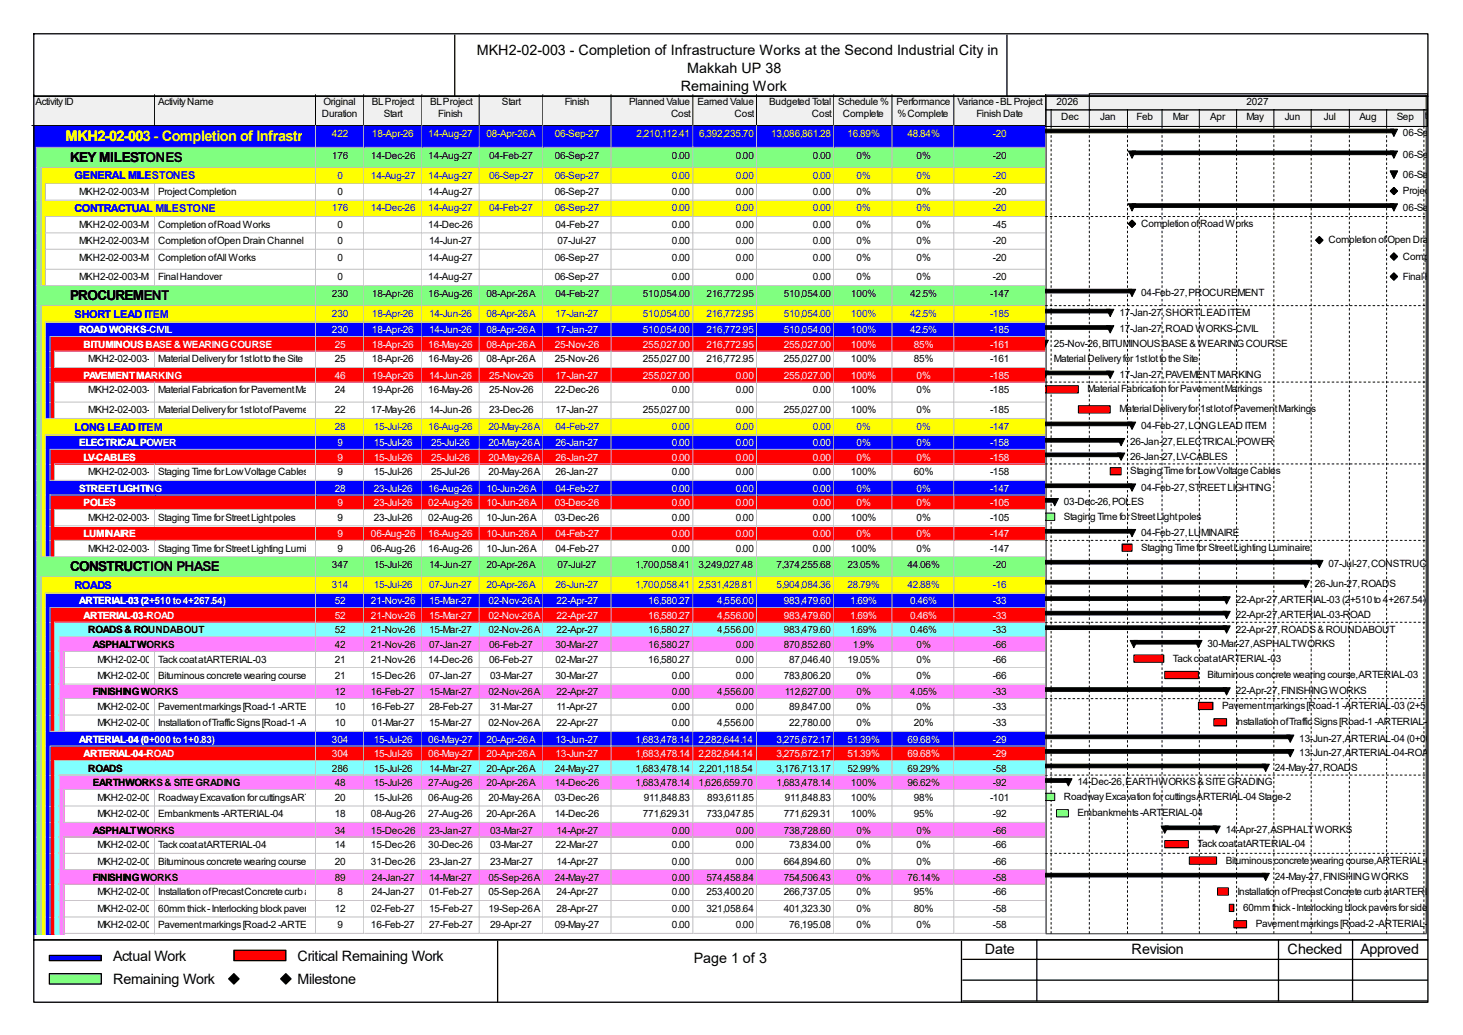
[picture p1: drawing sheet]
<svg xmlns="http://www.w3.org/2000/svg" width="297mm" height="210mm" viewBox="0 0 297 210" stroke-linecap="round" stroke-linejoin="round" font-family="sans-serif">
<defs><g id="words">
<text font-size="3" fill="#ff0" x="13.3" y="28.6">MKH2-02-003 - Completion of Infrastructure Works at the Second Industrial City in Makkah UP 38</text>
<g font-size="2.9">
<text x="96.8" y="11.1">MKH2-02-003 - Completion of Infrastructure Works at the Second Industrial City in</text>
<text x="139.5" y="14.8">Makkah UP 38</text>
<text x="138.2" y="18.5">Remaining Work</text>
<text x="22.9" y="194.9">Actual Work</text>
<text x="60.4" y="194.9">Critical Remaining Work</text>
<text x="140.8" y="195.5">Page 1 of 3</text>
<text x="199.9" y="193.6">Date</text>
<text x="229.7" y="193.6">Revision</text>
<text x="261.4" y="193.6">Checked</text>
<text x="276.2" y="193.6">Approved</text>
<text x="22.9" y="199.7">Remaining Work</text>
<text x="60.4" y="199.7">Milestone</text>
</g>
<g font-size="2.8">
<text x="14.2" y="32.9">KEY MILESTONES</text>
<text x="14.2" y="60.9">PROCUREMENT</text>
<text x="14.2" y="115.9">CONSTRUCTION PHASE</text>
</g>
<g font-size="2.2" fill="#00f">
<text x="15.2" y="36.4">GENERAL MILESTONES</text>
<text x="15.2" y="43.1">CONTRACTUAL MILESTONE</text>
<text x="15.2" y="64.5">SHORT LEAD ITEM</text>
<text x="15.2" y="87.4">LONG LEAD ITEM</text>
<text x="15.2" y="119.5">ROADS</text>
</g>
<g font-size="2">
<text x="7.2" y="21.3">Activity ID</text>
<text x="32.1" y="21.3">Activity Name</text>
<text x="65.4" y="23.7">Duration</text>
<text x="65.7" y="21.3">Original</text>
<text x="75.5" y="21.3">BL Project</text>
<text x="77.9" y="23.7">Start</text>
<text x="87.3" y="21.3">BL Project</text>
<text x="89" y="23.7">Finish</text>
<text x="101.9" y="21.3">Start</text>
<text x="114.6" y="21.3">Finish</text>
<text x="127.7" y="21.3">Planned Value</text>
<text x="136.2" y="23.7">Cost</text>
<text x="141.6" y="21.3">Earned Value</text>
<text x="149.1" y="23.7">Cost</text>
<text x="156.2" y="21.3">Budgeted Total</text>
<text x="164.8" y="23.7">Cost</text>
<text x="170.2" y="21.3">Schedule %</text>
<text x="171.1" y="23.7">Complete</text>
<text x="182" y="21.3">Performance</text>
<text x="182.2" y="23.7">% Complete</text>
<text x="194.4" y="21.3">Variance - BL Project</text>
<text x="198.2" y="23.7">Finish Date</text>
<text x="214.5" y="21.3">2026</text>
<text x="253.1" y="21.3">2027</text>
<text x="215.4" y="24.4">Dec</text>
<text x="223.4" y="24.4">Jan</text>
<text x="230.8" y="24.4">Feb</text>
<text x="238.1" y="24.4">Mar</text>
<text x="245.7" y="24.4">Apr</text>
<text x="253.1" y="24.4">May</text>
<text x="260.8" y="24.4">Jun</text>
<text x="268.8" y="24.4">Jul</text>
<text x="276" y="24.4">Aug</text>
<text x="283.5" y="24.4">SepOct</text>
<text x="284.8" y="27.6">06-Sep-27, MKH</text>
<text x="67.4" y="32.2">176</text>
<text x="75.3" y="32.2">14-Dec-26</text>
<text x="87" y="32.2">14-Aug-27</text>
<text x="99.3" y="32.2">04-Feb-27</text>
<text x="112.6" y="32.2">06-Sep-27</text>
<text x="136.4" y="32.2">0.00</text>
<text x="149.4" y="32.2">0.00</text>
<text x="165" y="32.2">0.00</text>
<text x="173.9" y="32.2">0%</text>
<text x="186.1" y="32.2">0%</text>
<text x="201.6" y="32.2">-20</text>
<text x="284.8" y="32">06-Sep-27, KEY</text>
<text x="16" y="39.6">MKH2-02-003-MS-1100</text>
<text x="32.1" y="39.6">Project Completion</text>
<text x="68.5" y="39.6">0</text>
<text x="87" y="39.6">14-Aug-27</text>
<text x="112.6" y="39.6">06-Sep-27</text>
<text x="136.4" y="39.6">0.00</text>
<text x="149.4" y="39.6">0.00</text>
<text x="165" y="39.6">0.00</text>
<text x="173.9" y="39.6">0%</text>
<text x="186.1" y="39.6">0%</text>
<text x="201.6" y="39.6">-20</text>
<text x="284.8" y="36.1">06-Sep-27, GEN</text>
<text x="284.8" y="39.4">Project Complet</text>
<text x="16" y="46.2">MKH2-02-003-MS-1040</text>
<text x="32.1" y="46.2">Completion of Road Works</text>
<text x="68.5" y="46.2">0</text>
<text x="87" y="46.2">14-Dec-26</text>
<text x="112.8" y="46.2">04-Feb-27</text>
<text x="136.4" y="46.2">0.00</text>
<text x="149.4" y="46.2">0.00</text>
<text x="165" y="46.2">0.00</text>
<text x="173.9" y="46.2">0%</text>
<text x="186.1" y="46.2">0%</text>
<text x="201.6" y="46.2">-45</text>
<text x="231.6" y="46">Completion of Road Works</text>
<text x="284.8" y="42.7">06-Sep-27, CON</text>
<text x="16" y="49.5">MKH2-02-003-MS-1050</text>
<text x="16" y="52.9">MKH2-02-003-MS-1060</text>
<text x="32.1" y="49.5">Completion of Open Drain Channel</text>
<text x="32.1" y="52.9">Completion of All Works</text>
<text x="68.5" y="49.5">0</text>
<text x="68.5" y="52.9">0</text>
<text x="87" y="52.9">14-Aug-27</text>
<text x="87.1" y="49.5">14-Jun-27</text>
<text x="112.6" y="52.9">06-Sep-27</text>
<text x="113.2" y="49.5">07-Jul-27</text>
<text x="136.4" y="49.5">0.00</text>
<text x="136.4" y="52.9">0.00</text>
<text x="149.4" y="49.5">0.00</text>
<text x="149.4" y="52.9">0.00</text>
<text x="165" y="49.5">0.00</text>
<text x="165" y="52.9">0.00</text>
<text x="173.9" y="49.5">0%</text>
<text x="173.9" y="52.9">0%</text>
<text x="186.1" y="49.5">0%</text>
<text x="186.1" y="52.9">0%</text>
<text x="201.6" y="49.5">-20</text>
<text x="201.6" y="52.9">-20</text>
<text x="269.7" y="49.4">Completion of Open Drain Channe</text>
<text x="284.8" y="52.7">Completion of Al</text>
<text x="16" y="56.9">MKH2-02-003-MS-1070</text>
<text x="32.1" y="56.9">Final Handover</text>
<text x="68.5" y="56.9">0</text>
<text x="87" y="56.9">14-Aug-27</text>
<text x="112.6" y="56.9">06-Sep-27</text>
<text x="136.4" y="56.9">0.00</text>
<text x="149.4" y="56.9">0.00</text>
<text x="165" y="56.9">0.00</text>
<text x="173.9" y="56.9">0%</text>
<text x="186.1" y="56.9">0%</text>
<text x="201.6" y="56.9">-20</text>
<text x="284.8" y="56.7">Final Handover</text>
<text x="67.4" y="60.2">230</text>
<text x="75.5" y="60.2">18-Apr-26</text>
<text x="87" y="60.2">16-Aug-26</text>
<text x="98.8" y="60.2">08-Apr-26 A</text>
<text x="112.8" y="60.2">04-Feb-27</text>
<text x="130.5" y="60.2">510,054.00</text>
<text x="143.4" y="60.2">216,772.95</text>
<text x="159.1" y="60.2">510,054.00</text>
<text x="172.8" y="60.2">100%</text>
<text x="184.8" y="60.2">42.5%</text>
<text x="201" y="60.2">-147</text>
<text x="227.2" y="64.1">17-Jan-27, SHORT LEAD ITEM</text>
<text x="231.6" y="60.1">04-Feb-27, PROCUREMENT</text>
<text x="214" y="70.4">25-Nov-26, BITUMINOUS BASE &amp; WEARING COURSE</text>
<text x="227.2" y="67.4">17-Jan-27, ROAD WORKS-CIVIL</text>
<text x="17.9" y="73.5">MKH2-02-003-PR-1130</text>
<text x="32.1" y="73.5">Material Delivery for 1st lot to the Site</text>
<text x="67.9" y="73.5">25</text>
<text x="75.5" y="73.5">18-Apr-26</text>
<text x="87" y="73.5">16-May-26</text>
<text x="98.8" y="73.5">08-Apr-26 A</text>
<text x="112.6" y="73.5">25-Nov-26</text>
<text x="130.5" y="73.5">255,027.00</text>
<text x="143.4" y="73.5">216,772.95</text>
<text x="159.1" y="73.5">255,027.00</text>
<text x="172.8" y="73.5">100%</text>
<text x="185.5" y="73.5">85%</text>
<text x="201" y="73.5">-161</text>
<text x="214" y="73.4">Material Delivery for 1st lot to the Site</text>
<text x="227.2" y="76.7">17-Jan-27, PAVEMENT MARKING</text>
<text x="17.9" y="79.8">MKH2-02-003-PR-1210</text>
<text x="17.9" y="83.9">MKH2-02-003-PR-1220</text>
<text x="32.1" y="79.8">Material Fabrication for Pavement Markings24</text>
<text x="32.1" y="83.9">Material Delivery for 1st lot of Pavement Markings</text>
<text x="67.9" y="83.9">22</text>
<text x="75.3" y="83.9">17-May-26</text>
<text x="75.5" y="79.8">19-Apr-26</text>
<text x="87" y="79.8">16-May-26</text>
<text x="87.1" y="83.9">14-Jun-26</text>
<text x="99.3" y="79.8">25-Nov-26</text>
<text x="99.3" y="83.9">23-Dec-26</text>
<text x="112.6" y="79.8">22-Dec-26</text>
<text x="112.8" y="83.9">17-Jan-27</text>
<text x="130.5" y="83.9">255,027.00</text>
<text x="136.4" y="79.8">0.00</text>
<text x="149.4" y="79.8">0.00</text>
<text x="149.4" y="83.9">0.00</text>
<text x="159.1" y="83.9">255,027.00</text>
<text x="165" y="79.8">0.00</text>
<text x="172.8" y="79.8">100%</text>
<text x="172.8" y="83.9">100%</text>
<text x="186.1" y="79.8">0%</text>
<text x="186.1" y="83.9">0%</text>
<text x="201" y="79.8">-185</text>
<text x="201" y="83.9">-185</text>
<text x="220.8" y="79.6">Material Fabrication for Pavement Markings</text>
<text x="227.2" y="83.7">Material Delivery for 1st lot of Pavement Markings</text>
<text x="231.6" y="87">04-Feb-27, LONG LEAD ITEM</text>
<text x="229.4" y="90.3">26-Jan-27, ELECTRICAL POWER</text>
<text x="229.4" y="93.3">26-Jan-27, LV-CABLES</text>
<text x="17.9" y="96.4">MKH2-02-003-PR-1390</text>
<text x="32.1" y="96.4">Staging Time for Low Voltage Cables</text>
<text x="68.5" y="96.4">9</text>
<text x="75.9" y="96.4">15-Jul-26</text>
<text x="87.5" y="96.4">25-Jul-26</text>
<text x="99.1" y="96.4">20-May-26 A</text>
<text x="112.8" y="96.4">26-Jan-27</text>
<text x="136.4" y="96.4">0.00</text>
<text x="149.4" y="96.4">0.00</text>
<text x="165" y="96.4">0.00</text>
<text x="172.8" y="96.4">100%</text>
<text x="185.5" y="96.4">60%</text>
<text x="201" y="96.4">-158</text>
<text x="229.4" y="96.2">Staging Time for Low Voltage Cables</text>
<text x="231.6" y="99.6">04-Feb-27, STREET LIGHTING</text>
<text x="17.9" y="105.7">MKH2-02-003-PR-1530</text>
<text x="32.1" y="105.7">Staging Time for Street Light poles</text>
<text x="68.5" y="105.7">9</text>
<text x="75.9" y="105.7">23-Jul-26</text>
<text x="87" y="105.7">02-Aug-26</text>
<text x="98.8" y="105.7">10-Jun-26 A</text>
<text x="112.6" y="105.7">03-Dec-26</text>
<text x="136.4" y="105.7">0.00</text>
<text x="149.4" y="105.7">0.00</text>
<text x="165" y="105.7">0.00</text>
<text x="172.8" y="105.7">100%</text>
<text x="186.1" y="105.7">0%</text>
<text x="201" y="105.7">-105</text>
<text x="216" y="102.5">03-Dec-26, POLES</text>
<text x="216" y="105.5">Staging Time for Street Light poles</text>
<text x="17.9" y="111.9">MKH2-02-003-PR-1670</text>
<text x="32.1" y="111.9">Staging Time for Street Lighting Luminaire</text>
<text x="68.5" y="111.9">9</text>
<text x="75.3" y="111.9">06-Aug-26</text>
<text x="87" y="111.9">16-Aug-26</text>
<text x="98.8" y="111.9">10-Jun-26 A</text>
<text x="112.8" y="111.9">04-Feb-27</text>
<text x="136.4" y="111.9">0.00</text>
<text x="149.4" y="111.9">0.00</text>
<text x="165" y="111.9">0.00</text>
<text x="172.8" y="111.9">100%</text>
<text x="186.1" y="111.9">0%</text>
<text x="201" y="111.9">-147</text>
<text x="231.6" y="108.8">04-Feb-27, LUMINAIRE</text>
<text x="231.6" y="111.8">Staging Time for Street Lighting Luminaire</text>
<text x="67.4" y="115.2">347</text>
<text x="75.9" y="115.2">15-Jul-26</text>
<text x="87.1" y="115.2">14-Jun-27</text>
<text x="98.8" y="115.2">20-Apr-26 A</text>
<text x="113.2" y="115.2">07-Jul-27</text>
<text x="129" y="115.2">1,700,058.41</text>
<text x="141.8" y="115.2">3,249,027.48</text>
<text x="157.6" y="115.2">7,374,255.68</text>
<text x="172" y="115.2">23.05%</text>
<text x="184.2" y="115.2">44.06%</text>
<text x="201.6" y="115.2">-20</text>
<text x="266.9" y="119.1">26-Jun-27, ROADS</text>
<text x="269.7" y="115.1">07-Jul-27, CONSTRUCTION PHA</text>
<text x="250.9" y="122.4">22-Apr-27, ARTERIAL-03 (2+510 to 4+267.54)</text>
<text x="250.9" y="125.4">22-Apr-27, ARTERIAL-03-ROAD</text>
<text x="17.9" y="128.5">ROADS &amp; ROUNDABOUT</text>
<text x="18.8" y="131.5">ASPHALT WORKS</text>
<text x="67.9" y="128.5">52</text>
<text x="67.9" y="131.5">42</text>
<text x="75.3" y="128.5">21-Nov-26</text>
<text x="75.3" y="131.5">21-Nov-26</text>
<text x="87.1" y="128.5">15-Mar-27</text>
<text x="87.1" y="131.5">07-Jan-27</text>
<text x="99.1" y="128.5">02-Nov-26 A</text>
<text x="99.3" y="131.5">06-Feb-27</text>
<text x="112.8" y="131.5">30-Mar-27</text>
<text x="113" y="128.5">22-Apr-27</text>
<text x="131.6" y="128.5">16,580.27</text>
<text x="131.6" y="131.5">16,580.27</text>
<text x="145.6" y="128.5">4,556.00</text>
<text x="149.4" y="131.5">0.00</text>
<text x="159.1" y="128.5">983,479.60</text>
<text x="159.1" y="131.5">870,852.60</text>
<text x="172.6" y="128.5">1.69%</text>
<text x="173.1" y="131.5">1.9%</text>
<text x="184.8" y="128.5">0.46%</text>
<text x="186.1" y="131.5">0%</text>
<text x="201.6" y="128.5">-33</text>
<text x="201.6" y="131.5">-66</text>
<text x="245.2" y="131.3">30-Mar-27, ASPHALT WORKS</text>
<text x="250.9" y="128.4">22-Apr-27, ROADS &amp; ROUNDABOUT</text>
<text x="19.8" y="134.5">MKH2-02-003-CN-1400</text>
<text x="19.8" y="137.8">MKH2-02-003-CN-1450</text>
<text x="32.1" y="134.5">Tack coat at ARTERIAL-03</text>
<text x="32.1" y="137.8">Bituminous concrete wearing course, ARTERIAL-03</text>
<text x="67.9" y="134.5">21</text>
<text x="67.9" y="137.8">21</text>
<text x="75.3" y="134.5">21-Nov-26</text>
<text x="75.3" y="137.8">15-Dec-26</text>
<text x="87" y="134.5">14-Dec-26</text>
<text x="87.1" y="137.8">07-Jan-27</text>
<text x="99.3" y="134.5">06-Feb-27</text>
<text x="99.5" y="137.8">03-Mar-27</text>
<text x="112.8" y="134.5">02-Mar-27</text>
<text x="112.8" y="137.8">30-Mar-27</text>
<text x="131.6" y="134.5">16,580.27</text>
<text x="136.4" y="137.8">0.00</text>
<text x="149.4" y="134.5">0.00</text>
<text x="149.4" y="137.8">0.00</text>
<text x="159.1" y="137.8">783,806.20</text>
<text x="160.2" y="134.5">87,046.40</text>
<text x="172" y="134.5">19.05%</text>
<text x="173.9" y="137.8">0%</text>
<text x="186.1" y="134.5">0%</text>
<text x="186.1" y="137.8">0%</text>
<text x="201.6" y="134.5">-66</text>
<text x="201.6" y="137.8">-66</text>
<text x="238.1" y="134.2">Tack coat at ARTERIAL-03</text>
<text x="245.2" y="137.6">Bituminous concrete wearing course, ARTERIAL-03</text>
<text x="18.8" y="141.1">FINISHING WORKS</text>
<text x="67.9" y="141.1">12</text>
<text x="75.3" y="141.1">16-Feb-27</text>
<text x="87.1" y="141.1">15-Mar-27</text>
<text x="99.1" y="141.1">02-Nov-26 A</text>
<text x="113" y="141.1">22-Apr-27</text>
<text x="136.4" y="141.1">0.00</text>
<text x="145.6" y="141.1">4,556.00</text>
<text x="159.3" y="141.1">112,627.00</text>
<text x="173.9" y="141.1">0%</text>
<text x="184.8" y="141.1">4.05%</text>
<text x="201.6" y="141.1">-33</text>
<text x="248.1" y="143.8">Pavement markings [Road-1 -ARTERIAL-03 (2+510 to 4+26</text>
<text x="250.9" y="140.9">22-Apr-27, FINISHING WORKS</text>
<text x="19.8" y="144.1">MKH2-02-003-CN-1580</text>
<text x="19.8" y="147.4">MKH2-02-003-CN-1630</text>
<text x="32.1" y="144.1">Pavement markings [Road-1 -ARTERIAL-03 (2+510 to 4+267.54) ]28-Feb-27</text>
<text x="32.1" y="147.4">Installation of Traffic Signs [Road-1 -ARTERIAL-03 (2+510 to 4+267.54) ]</text>
<text x="67.9" y="144.1">10</text>
<text x="67.9" y="147.4">10</text>
<text x="75.3" y="144.1">16-Feb-27</text>
<text x="75.5" y="147.4">01-Mar-27</text>
<text x="87.1" y="147.4">15-Mar-27</text>
<text x="99.1" y="147.4">02-Nov-26 A</text>
<text x="99.5" y="144.1">31-Mar-27</text>
<text x="113" y="144.1">11-Apr-27</text>
<text x="113" y="147.4">22-Apr-27</text>
<text x="136.4" y="144.1">0.00</text>
<text x="136.4" y="147.4">0.00</text>
<text x="145.6" y="147.4">4,556.00</text>
<text x="149.4" y="144.1">0.00</text>
<text x="160.2" y="144.1">89,847.00</text>
<text x="160.2" y="147.4">22,780.00</text>
<text x="173.9" y="144.1">0%</text>
<text x="173.9" y="147.4">0%</text>
<text x="185.5" y="147.4">20%</text>
<text x="186.1" y="144.1">0%</text>
<text x="201.6" y="144.1">-33</text>
<text x="201.6" y="147.4">-33</text>
<text x="250.9" y="147.2">Installation of Traffic Signs [Road-1 -ARTERIAL-03 (2+510</text>
<text x="263.8" y="150.5">13-Jun-27, ARTERIAL-04 (0+000 to 1+0.8</text>
<text x="263.8" y="153.5">13-Jun-27, ARTERIAL-04-ROAD</text>
<text x="17.9" y="156.6">ROADS</text>
<text x="18.8" y="159.6">EARTHWORKS &amp; SITE GRADING</text>
<text x="67.4" y="156.6">286</text>
<text x="67.9" y="159.6">48</text>
<text x="75.9" y="156.6">15-Jul-26</text>
<text x="75.9" y="159.6">15-Jul-26</text>
<text x="87" y="159.6">27-Aug-26</text>
<text x="87.1" y="156.6">14-Mar-27</text>
<text x="98.8" y="156.6">20-Apr-26 A</text>
<text x="98.8" y="159.6">20-Apr-26 A</text>
<text x="112.6" y="156.6">24-May-27</text>
<text x="112.6" y="159.6">14-Dec-26</text>
<text x="129" y="156.6">1,683,478.14</text>
<text x="129" y="159.6">1,683,478.14</text>
<text x="141.8" y="159.6">1,626,659.70</text>
<text x="141.9" y="156.6">2,201,118.54</text>
<text x="157.6" y="156.6">3,176,713.17</text>
<text x="157.6" y="159.6">1,683,478.14</text>
<text x="172" y="156.6">52.99%</text>
<text x="172.8" y="159.6">100%</text>
<text x="184.2" y="156.6">69.29%</text>
<text x="184.2" y="159.6">96.62%</text>
<text x="201.6" y="156.6">-58</text>
<text x="201.6" y="159.6">-92</text>
<text x="218.7" y="159.4">14-Dec-26, EARTHWORKS &amp; SITE GRADING</text>
<text x="258.8" y="156.4">24-May-27, ROADS</text>
<text x="19.8" y="162.5">MKH2-02-003-CN-1100</text>
<text x="19.8" y="165.8">MKH2-02-003-CN-1160</text>
<text x="32.1" y="162.5">Roadway Excavation for cuttings ARTERIAL-04 Stage-2</text>
<text x="32.1" y="165.8">Embankments -ARTERIAL-04</text>
<text x="67.9" y="162.5">20</text>
<text x="67.9" y="165.8">18</text>
<text x="75.3" y="165.8">08-Aug-26</text>
<text x="75.9" y="162.5">15-Jul-26</text>
<text x="87" y="162.5">06-Aug-26</text>
<text x="87" y="165.8">27-Aug-26</text>
<text x="98.8" y="165.8">20-Apr-26 A</text>
<text x="99.1" y="162.5">20-May-26 A</text>
<text x="112.6" y="162.5">03-Dec-26</text>
<text x="112.6" y="165.8">14-Dec-26</text>
<text x="130.5" y="165.8">771,629.31</text>
<text x="130.7" y="162.5">911,848.83</text>
<text x="143.4" y="165.8">733,047.85</text>
<text x="143.6" y="162.5">893,611.85</text>
<text x="159.1" y="165.8">771,629.31</text>
<text x="159.3" y="162.5">911,848.83</text>
<text x="172.8" y="162.5">100%</text>
<text x="172.8" y="165.8">100%</text>
<text x="185.5" y="162.5">98%</text>
<text x="185.5" y="165.8">95%</text>
<text x="201" y="162.5">-101</text>
<text x="201.6" y="165.8">-92</text>
<text x="216" y="162.3">Roadway Excavation for cuttings ARTERIAL-04 Stage-2</text>
<text x="218.7" y="165.7">Embankments -ARTERIAL-04</text>
<text x="18.8" y="169.2">ASPHALT WORKS</text>
<text x="19.8" y="172.1">MKH2-02-003-CN-1410</text>
<text x="32.1" y="172.1">Tack coat at ARTERIAL-04</text>
<text x="67.9" y="169.2">34</text>
<text x="67.9" y="172.1">14</text>
<text x="75.3" y="169.2">15-Dec-26</text>
<text x="75.3" y="172.1">15-Dec-26</text>
<text x="87" y="172.1">30-Dec-26</text>
<text x="87.1" y="169.2">23-Jan-27</text>
<text x="99.5" y="169.2">03-Mar-27</text>
<text x="99.5" y="172.1">03-Mar-27</text>
<text x="112.8" y="172.1">22-Mar-27</text>
<text x="113" y="169.2">14-Apr-27</text>
<text x="136.4" y="169.2">0.00</text>
<text x="136.4" y="172.1">0.00</text>
<text x="149.4" y="169.2">0.00</text>
<text x="149.4" y="172.1">0.00</text>
<text x="159.1" y="169.2">738,728.60</text>
<text x="160.2" y="172.1">73,834.00</text>
<text x="173.9" y="169.2">0%</text>
<text x="173.9" y="172.1">0%</text>
<text x="186.1" y="169.2">0%</text>
<text x="186.1" y="172.1">0%</text>
<text x="201.6" y="169.2">-66</text>
<text x="201.6" y="172.1">-66</text>
<text x="243.1" y="171.9">Tack coat at ARTERIAL-04</text>
<text x="248.8" y="169">14-Apr-27, ASPHALT WORKS</text>
<text x="18.8" y="178.7">FINISHING WORKS</text>
<text x="19.8" y="175.4">MKH2-02-003-CN-1460</text>
<text x="32.1" y="175.4">Bituminous concrete wearing course, ARTERIAL-04</text>
<text x="67.9" y="175.4">20</text>
<text x="67.9" y="178.7">89</text>
<text x="75.3" y="175.4">31-Dec-26</text>
<text x="75.5" y="178.7">24-Jan-27</text>
<text x="87.1" y="175.4">23-Jan-27</text>
<text x="87.1" y="178.7">14-Mar-27</text>
<text x="99.1" y="178.7">05-Sep-26 A</text>
<text x="99.5" y="175.4">23-Mar-27</text>
<text x="112.6" y="178.7">24-May-27</text>
<text x="113" y="175.4">14-Apr-27</text>
<text x="136.4" y="175.4">0.00</text>
<text x="136.4" y="178.7">0.00</text>
<text x="143.4" y="178.7">574,458.84</text>
<text x="149.4" y="175.4">0.00</text>
<text x="159.1" y="175.4">664,894.60</text>
<text x="159.1" y="178.7">754,506.43</text>
<text x="173.9" y="175.4">0%</text>
<text x="173.9" y="178.7">0%</text>
<text x="184.2" y="178.7">76.14%</text>
<text x="186.1" y="175.4">0%</text>
<text x="201.6" y="175.4">-66</text>
<text x="201.6" y="178.7">-58</text>
<text x="248.8" y="175.3">Bituminous concrete wearing course, ARTERIAL-04</text>
<text x="258.8" y="178.6">24-May-27, FINISHING WORKS</text>
<text x="19.8" y="181.7">MKH2-02-003-CN-1510</text>
<text x="19.8" y="185">MKH2-02-003-CN-1550</text>
<text x="32.1" y="181.7">Installation of Precast Concrete curb at ARTERIAL-0424-Jan-27</text>
<text x="32.1" y="185">60mm thick - Interlocking block pavers for sidewalk/footpath ARTERIAL-04</text>
<text x="67.9" y="185">12</text>
<text x="68.5" y="181.7">8</text>
<text x="75.3" y="185">02-Feb-27</text>
<text x="87.1" y="181.7">01-Feb-27</text>
<text x="87.1" y="185">15-Feb-27</text>
<text x="99.1" y="181.7">05-Sep-26 A</text>
<text x="99.1" y="185">19-Sep-26 A</text>
<text x="113" y="181.7">24-Apr-27</text>
<text x="113" y="185">28-Apr-27</text>
<text x="136.4" y="181.7">0.00</text>
<text x="136.4" y="185">0.00</text>
<text x="143.4" y="181.7">253,400.20</text>
<text x="143.4" y="185">321,058.64</text>
<text x="159.1" y="181.7">266,737.05</text>
<text x="159.1" y="185">401,323.30</text>
<text x="173.9" y="181.7">0%</text>
<text x="173.9" y="185">0%</text>
<text x="185.5" y="181.7">95%</text>
<text x="185.5" y="185">80%</text>
<text x="201.6" y="181.7">-66</text>
<text x="201.6" y="185">-58</text>
<text x="251.2" y="181.5">Installation of Precast Concrete curb at ARTERIAL-04</text>
<text x="252.3" y="184.8">60mm thick - Interlocking block pavers for sidewalk/footpa</text>
<text x="19.8" y="188.3">MKH2-02-003-CN-1590</text>
<text x="32.1" y="188.3">Pavement markings [Road-2 -ARTERIAL-04 (0+000 to 1+083) ]</text>
<text x="68.5" y="188.3">9</text>
<text x="75.3" y="188.3">16-Feb-27</text>
<text x="87.1" y="188.3">27-Feb-27</text>
<text x="99.5" y="188.3">29-Apr-27</text>
<text x="112.6" y="188.3">09-May-27</text>
<text x="136.4" y="188.3">0.00</text>
<text x="149.4" y="188.3">0.00</text>
<text x="160.2" y="188.3">76,195.08</text>
<text x="173.9" y="188.3">0%</text>
<text x="186.1" y="188.3">0%</text>
<text x="201.6" y="188.3">-58</text>
<text x="254.9" y="188.2">Pavement markings [Road-2 -ARTERIAL-04 (0+000</text>
</g>
<g font-size="2" fill="#ff0">
<text x="67.4" y="27.7">422</text>
<text x="75.5" y="27.7">18-Apr-26</text>
<text x="87" y="27.7">14-Aug-27</text>
<text x="98.8" y="27.7">08-Apr-26 A</text>
<text x="112.6" y="27.7">06-Sep-27</text>
<text x="129.2" y="27.7">2,210,112.41</text>
<text x="141.9" y="27.7">6,392,235.70</text>
<text x="156.5" y="27.7">13,086,861.28</text>
<text x="172" y="27.7">16.89%</text>
<text x="184.2" y="27.7">48.84%</text>
<text x="201.6" y="27.7">-20</text>
</g>
<g font-size="2" fill="#00f">
<text x="68.5" y="36.2">0</text>
<text x="75.3" y="36.2">14-Aug-27</text>
<text x="87" y="36.2">14-Aug-27</text>
<text x="99.3" y="36.2">06-Sep-27</text>
<text x="112.6" y="36.2">06-Sep-27</text>
<text x="136.4" y="36.2">0.00</text>
<text x="149.4" y="36.2">0.00</text>
<text x="165" y="36.2">0.00</text>
<text x="173.9" y="36.2">0%</text>
<text x="186.1" y="36.2">0%</text>
<text x="201.6" y="36.2">-20</text>
<text x="67.4" y="42.9">176</text>
<text x="75.3" y="42.9">14-Dec-26</text>
<text x="87" y="42.9">14-Aug-27</text>
<text x="99.3" y="42.9">04-Feb-27</text>
<text x="112.6" y="42.9">06-Sep-27</text>
<text x="136.4" y="42.9">0.00</text>
<text x="149.4" y="42.9">0.00</text>
<text x="165" y="42.9">0.00</text>
<text x="173.9" y="42.9">0%</text>
<text x="186.1" y="42.9">0%</text>
<text x="201.6" y="42.9">-20</text>
<text x="67.4" y="64.3">230</text>
<text x="75.5" y="64.3">18-Apr-26</text>
<text x="87.1" y="64.3">14-Jun-26</text>
<text x="98.8" y="64.3">08-Apr-26 A</text>
<text x="112.8" y="64.3">17-Jan-27</text>
<text x="130.5" y="64.3">510,054.00</text>
<text x="143.4" y="64.3">216,772.95</text>
<text x="159.1" y="64.3">510,054.00</text>
<text x="172.8" y="64.3">100%</text>
<text x="184.8" y="64.3">42.5%</text>
<text x="201" y="64.3">-185</text>
<text x="67.9" y="87.2">28</text>
<text x="75.9" y="87.2">15-Jul-26</text>
<text x="87" y="87.2">16-Aug-26</text>
<text x="99.1" y="87.2">20-May-26 A</text>
<text x="112.8" y="87.2">04-Feb-27</text>
<text x="136.4" y="87.2">0.00</text>
<text x="149.4" y="87.2">0.00</text>
<text x="165" y="87.2">0.00</text>
<text x="173.9" y="87.2">0%</text>
<text x="186.1" y="87.2">0%</text>
<text x="201" y="87.2">-147</text>
<text x="67.4" y="119.3">314</text>
<text x="75.9" y="119.3">15-Jul-26</text>
<text x="87.1" y="119.3">07-Jun-27</text>
<text x="98.8" y="119.3">20-Apr-26 A</text>
<text x="112.8" y="119.3">26-Jun-27</text>
<text x="129" y="119.3">1,700,058.41</text>
<text x="141.8" y="119.3">2,531,428.81</text>
<text x="157.6" y="119.3">5,904,084.36</text>
<text x="172" y="119.3">28.79%</text>
<text x="184.2" y="119.3">42.88%</text>
<text x="201.6" y="119.3">-16</text>
</g>
<g font-size="2" fill="#fff">
<text x="16" y="67.6">ROAD WORKS-CIVIL</text>
<text x="17" y="70.6">BITUMINOUS BASE &amp; WEARING COURSE</text>
<text x="67.4" y="67.6">230</text>
<text x="67.9" y="70.6">25</text>
<text x="75.5" y="67.6">18-Apr-26</text>
<text x="75.5" y="70.6">18-Apr-26</text>
<text x="87" y="70.6">16-May-26</text>
<text x="87.1" y="67.6">14-Jun-26</text>
<text x="98.8" y="67.6">08-Apr-26 A</text>
<text x="98.8" y="70.6">08-Apr-26 A</text>
<text x="112.6" y="70.6">25-Nov-26</text>
<text x="112.8" y="67.6">17-Jan-27</text>
<text x="130.5" y="67.6">510,054.00</text>
<text x="130.5" y="70.6">255,027.00</text>
<text x="143.4" y="67.6">216,772.95</text>
<text x="143.4" y="70.6">216,772.95</text>
<text x="159.1" y="67.6">510,054.00</text>
<text x="159.1" y="70.6">255,027.00</text>
<text x="172.8" y="67.6">100%</text>
<text x="172.8" y="70.6">100%</text>
<text x="184.8" y="67.6">42.5%</text>
<text x="185.5" y="70.6">85%</text>
<text x="201" y="67.6">-185</text>
<text x="201" y="70.6">-161</text>
<text x="17" y="76.8">PAVEMENT MARKING</text>
<text x="67.9" y="76.8">46</text>
<text x="75.5" y="76.8">19-Apr-26</text>
<text x="87.1" y="76.8">14-Jun-26</text>
<text x="99.3" y="76.8">25-Nov-26</text>
<text x="112.8" y="76.8">17-Jan-27</text>
<text x="130.5" y="76.8">255,027.00</text>
<text x="149.4" y="76.8">0.00</text>
<text x="159.1" y="76.8">255,027.00</text>
<text x="172.8" y="76.8">100%</text>
<text x="186.1" y="76.8">0%</text>
<text x="201" y="76.8">-185</text>
<text x="16" y="90.5">ELECTRICAL POWER</text>
<text x="17" y="93.5">LV-CABLES</text>
<text x="68.5" y="90.5">9</text>
<text x="68.5" y="93.5">9</text>
<text x="75.9" y="90.5">15-Jul-26</text>
<text x="75.9" y="93.5">15-Jul-26</text>
<text x="87.5" y="90.5">25-Jul-26</text>
<text x="87.5" y="93.5">25-Jul-26</text>
<text x="99.1" y="90.5">20-May-26 A</text>
<text x="99.1" y="93.5">20-May-26 A</text>
<text x="112.8" y="90.5">26-Jan-27</text>
<text x="112.8" y="93.5">26-Jan-27</text>
<text x="136.4" y="90.5">0.00</text>
<text x="136.4" y="93.5">0.00</text>
<text x="149.4" y="90.5">0.00</text>
<text x="149.4" y="93.5">0.00</text>
<text x="165" y="90.5">0.00</text>
<text x="165" y="93.5">0.00</text>
<text x="173.9" y="90.5">0%</text>
<text x="173.9" y="93.5">0%</text>
<text x="186.1" y="90.5">0%</text>
<text x="186.1" y="93.5">0%</text>
<text x="201" y="90.5">-158</text>
<text x="201" y="93.5">-158</text>
<text x="16" y="99.7">STREET LIGHTING</text>
<text x="67.9" y="99.7">28</text>
<text x="75.9" y="99.7">23-Jul-26</text>
<text x="87" y="99.7">16-Aug-26</text>
<text x="98.8" y="99.7">10-Jun-26 A</text>
<text x="112.8" y="99.7">04-Feb-27</text>
<text x="136.4" y="99.7">0.00</text>
<text x="149.4" y="99.7">0.00</text>
<text x="165" y="99.7">0.00</text>
<text x="173.9" y="99.7">0%</text>
<text x="186.1" y="99.7">0%</text>
<text x="201" y="99.7">-147</text>
<text x="17" y="102.7">POLES</text>
<text x="68.5" y="102.7">9</text>
<text x="75.9" y="102.7">23-Jul-26</text>
<text x="87" y="102.7">02-Aug-26</text>
<text x="98.8" y="102.7">10-Jun-26 A</text>
<text x="112.6" y="102.7">03-Dec-26</text>
<text x="136.4" y="102.7">0.00</text>
<text x="149.4" y="102.7">0.00</text>
<text x="165" y="102.7">0.00</text>
<text x="173.9" y="102.7">0%</text>
<text x="186.1" y="102.7">0%</text>
<text x="201" y="102.7">-105</text>
<text x="17" y="109">LUMINAIRE</text>
<text x="68.5" y="109">9</text>
<text x="75.3" y="109">06-Aug-26</text>
<text x="87" y="109">16-Aug-26</text>
<text x="98.8" y="109">10-Jun-26 A</text>
<text x="112.8" y="109">04-Feb-27</text>
<text x="136.4" y="109">0.00</text>
<text x="149.4" y="109">0.00</text>
<text x="165" y="109">0.00</text>
<text x="173.9" y="109">0%</text>
<text x="186.1" y="109">0%</text>
<text x="201" y="109">-147</text>
<text x="16" y="122.6">ARTERIAL-03 (2+510 to 4+267.54)</text>
<text x="17" y="125.6">ARTERIAL-03-ROAD</text>
<text x="67.9" y="122.6">52</text>
<text x="67.9" y="125.6">52</text>
<text x="75.3" y="122.6">21-Nov-26</text>
<text x="75.3" y="125.6">21-Nov-26</text>
<text x="87.1" y="122.6">15-Mar-27</text>
<text x="87.1" y="125.6">15-Mar-27</text>
<text x="99.1" y="122.6">02-Nov-26 A</text>
<text x="99.1" y="125.6">02-Nov-26 A</text>
<text x="113" y="122.6">22-Apr-27</text>
<text x="113" y="125.6">22-Apr-27</text>
<text x="131.6" y="122.6">16,580.27</text>
<text x="131.6" y="125.6">16,580.27</text>
<text x="145.6" y="122.6">4,556.00</text>
<text x="145.6" y="125.6">4,556.00</text>
<text x="159.1" y="122.6">983,479.60</text>
<text x="159.1" y="125.6">983,479.60</text>
<text x="172.6" y="122.6">1.69%</text>
<text x="172.6" y="125.6">1.69%</text>
<text x="184.8" y="122.6">0.46%</text>
<text x="184.8" y="125.6">0.46%</text>
<text x="201.6" y="122.6">-33</text>
<text x="201.6" y="125.6">-33</text>
<text x="16" y="150.7">ARTERIAL-04 (0+000 to 1+0.83)</text>
<text x="17" y="153.6">ARTERIAL-04-ROAD</text>
<text x="67.4" y="150.7">304</text>
<text x="67.4" y="153.6">304</text>
<text x="75.9" y="150.7">15-Jul-26</text>
<text x="75.9" y="153.6">15-Jul-26</text>
<text x="87" y="150.7">06-May-27</text>
<text x="87" y="153.6">06-May-27</text>
<text x="98.8" y="150.7">20-Apr-26 A</text>
<text x="98.8" y="153.6">20-Apr-26 A</text>
<text x="112.8" y="150.7">13-Jun-27</text>
<text x="112.8" y="153.6">13-Jun-27</text>
<text x="129" y="150.7">1,683,478.14</text>
<text x="129" y="153.6">1,683,478.14</text>
<text x="141.8" y="150.7">2,282,644.14</text>
<text x="141.8" y="153.6">2,282,644.14</text>
<text x="157.6" y="150.7">3,275,672.17</text>
<text x="157.6" y="153.6">3,275,672.17</text>
<text x="172" y="150.7">51.39%</text>
<text x="172" y="153.6">51.39%</text>
<text x="184.2" y="150.7">69.68%</text>
<text x="184.2" y="153.6">69.68%</text>
<text x="201.6" y="150.7">-29</text>
<text x="201.6" y="153.6">-29</text>
</g>
</g></defs>
<path d="M6.6 19.2h25v6.5h-25z" fill="#f0f0f0"/>
<path d="M31.4 19.2v6.3h-24.9" fill="none" stroke="#000" stroke-width=".2"/>
<path d="M31.6 19.2h32.6v6.5h-32.6z" fill="#f0f0f0"/>
<path d="M64.1 19.2v6.3h-32.7" fill="none" stroke="#000" stroke-width=".2"/>
<path d="M64.2 19.2h9.8v6.5h-9.8z" fill="#f0f0f0"/>
<path d="M73.8 19.2v6.3h-9.7" fill="none" stroke="#000" stroke-width=".2"/>
<path d="M74 19.2h11.9v6.5h-11.9z" fill="#f0f0f0"/>
<path d="M85.7 19.2v6.3h-11.9" fill="none" stroke="#000" stroke-width=".2"/>
<path d="M85.9 19.2h11.6v6.5h-11.6z" fill="#f0f0f0"/>
<path d="M97.3 19.2v6.3h-11.6" fill="none" stroke="#000" stroke-width=".2"/>
<path d="M97.5 19.2h12.9v6.5h-12.9z" fill="#f0f0f0"/>
<path d="M110.2 19.2v6.3h-12.9" fill="none" stroke="#000" stroke-width=".2"/>
<path d="M110.4 19.2h13.8v6.5h-13.8z" fill="#f0f0f0"/>
<path d="M124 19.2v6.3h-13.8" fill="none" stroke="#000" stroke-width=".2"/>
<path d="M124.2 19.2h16.6v6.5h-16.6z" fill="#f0f0f0"/>
<path d="M140.7 19.2v6.3h-16.7" fill="none" stroke="#000" stroke-width=".2"/>
<path d="M140.8 19.2h13v6.5h-13z" fill="#f0f0f0"/>
<path d="M153.6 19.2v6.3h-12.9" fill="none" stroke="#000" stroke-width=".2"/>
<path d="M153.8 19.2h15.7v6.5h-15.7z" fill="#f0f0f0"/>
<path d="M169.3 19.2v6.3h-15.7" fill="none" stroke="#000" stroke-width=".2"/>
<path d="M169.5 19.2h11.8v6.5h-11.8z" fill="#f0f0f0"/>
<path d="M181.1 19.2v6.3h-11.8" fill="none" stroke="#000" stroke-width=".2"/>
<path d="M181.3 19.2h12.5v6.5h-12.5z" fill="#f0f0f0"/>
<path d="M193.6 19.2v6.3h-12.5" fill="none" stroke="#000" stroke-width=".2"/>
<path d="M193.8 19.2h18.7v6.5h-18.7z" fill="#f0f0f0"/>
<path d="M212.3 19.2v6.3h-18.7" fill="none" stroke="#000" stroke-width=".2"/>
<path d="M6.6 25.7h25v4.4h-25z" fill="#00f"/>
<path d="M7.4 29.9h24.2" fill="none" stroke="#c0c0c0" stroke-width=".2"/>
<path d="M31.6 25.7h32.6v4.4h-32.6z" fill="#00f"/>
<path d="M64.1 25.5v4.4h-32.5" fill="none" stroke="#c0c0c0" stroke-width=".2"/>
<path d="M64.2 25.7h9.8v4.4h-9.8z" fill="#00f"/>
<path d="M73.8 25.5v4.4h-9.6" fill="none" stroke="#c0c0c0" stroke-width=".2"/>
<path d="M74 25.7h11.9v4.4h-11.9z" fill="#00f"/>
<path d="M85.7 25.5v4.4h-11.7" fill="none" stroke="#c0c0c0" stroke-width=".2"/>
<path d="M85.9 25.7h11.6v4.4h-11.6z" fill="#00f"/>
<path d="M97.3 25.5v4.4h-11.5" fill="none" stroke="#c0c0c0" stroke-width=".2"/>
<path d="M97.5 25.7h12.9v4.4h-12.9z" fill="#00f"/>
<path d="M110.2 25.5v4.4h-12.7" fill="none" stroke="#c0c0c0" stroke-width=".2"/>
<path d="M110.4 25.7h13.8v4.4h-13.8z" fill="#00f"/>
<path d="M124 25.5v4.4h-13.6" fill="none" stroke="#c0c0c0" stroke-width=".2"/>
<path d="M124.2 25.7h16.6v4.4h-16.6z" fill="#00f"/>
<path d="M140.7 25.5v4.4h-16.5" fill="none" stroke="#c0c0c0" stroke-width=".2"/>
<path d="M140.8 25.7h13v4.4h-13z" fill="#00f"/>
<path d="M153.6 25.5v4.4h-12.8" fill="none" stroke="#c0c0c0" stroke-width=".2"/>
<path d="M153.8 25.7h15.7v4.4h-15.7z" fill="#00f"/>
<path d="M169.3 25.5v4.4h-15.5" fill="none" stroke="#c0c0c0" stroke-width=".2"/>
<path d="M169.5 25.7h11.8v4.4h-11.8z" fill="#00f"/>
<path d="M181.1 25.5v4.4h-11.6" fill="none" stroke="#c0c0c0" stroke-width=".2"/>
<path d="M181.3 25.7h12.5v4.4h-12.5z" fill="#00f"/>
<path d="M193.6 25.5v4.4h-12.3" fill="none" stroke="#c0c0c0" stroke-width=".2"/>
<path d="M193.8 25.7h18.7v4.4h-18.7z" fill="#00f"/>
<path d="M212.3 25.5v4.4h-18.5" fill="none" stroke="#c0c0c0" stroke-width=".2"/>
<path d="M6.6 30.1h1v4.1h-1z" fill="#00f"/>
<path d="M7.4 29.9v4.2" fill="none" stroke="#c0c0c0" stroke-width=".2"/>
<path d="M7.6 30.1h24v4.1h-24z" fill="#80ff80"/>
<path d="M8.3 34h23.3" fill="none" stroke="#c0c0c0" stroke-width=".2"/>
<path d="M31.6 30.1h32.6v4.1h-32.6z" fill="#80ff80"/>
<path d="M64.1 29.9v4.1h-32.5" fill="none" stroke="#c0c0c0" stroke-width=".2"/>
<path d="M64.2 30.1h9.8v4.1h-9.8z" fill="#80ff80"/>
<path d="M73.8 29.9v4.1h-9.6" fill="none" stroke="#c0c0c0" stroke-width=".2"/>
<path d="M74 30.1h11.9v4.1h-11.9z" fill="#80ff80"/>
<path d="M85.7 29.9v4.1h-11.7" fill="none" stroke="#c0c0c0" stroke-width=".2"/>
<path d="M85.9 30.1h11.6v4.1h-11.6z" fill="#80ff80"/>
<path d="M97.3 29.9v4.1h-11.5" fill="none" stroke="#c0c0c0" stroke-width=".2"/>
<path d="M97.5 30.1h12.9v4.1h-12.9z" fill="#80ff80"/>
<path d="M110.2 29.9v4.1h-12.7" fill="none" stroke="#c0c0c0" stroke-width=".2"/>
<path d="M110.4 30.1h13.8v4.1h-13.8z" fill="#80ff80"/>
<path d="M124 29.9v4.1h-13.6" fill="none" stroke="#c0c0c0" stroke-width=".2"/>
<path d="M124.2 30.1h16.6v4.1h-16.6z" fill="#80ff80"/>
<path d="M140.7 29.9v4.1h-16.5" fill="none" stroke="#c0c0c0" stroke-width=".2"/>
<path d="M140.8 30.1h13v4.1h-13z" fill="#80ff80"/>
<path d="M153.6 29.9v4.1h-12.8" fill="none" stroke="#c0c0c0" stroke-width=".2"/>
<path d="M153.8 30.1h15.7v4.1h-15.7z" fill="#80ff80"/>
<path d="M169.3 29.9v4.1h-15.5" fill="none" stroke="#c0c0c0" stroke-width=".2"/>
<path d="M169.5 30.1h11.8v4.1h-11.8z" fill="#80ff80"/>
<path d="M181.1 29.9v4.1h-11.6" fill="none" stroke="#c0c0c0" stroke-width=".2"/>
<path d="M181.3 30.1h12.5v4.1h-12.5z" fill="#80ff80"/>
<path d="M193.6 29.9v4.1h-12.3" fill="none" stroke="#c0c0c0" stroke-width=".2"/>
<path d="M193.8 30.1h18.7v4.1h-18.7z" fill="#80ff80"/>
<path d="M212.3 29.9v4.1h-18.5" fill="none" stroke="#c0c0c0" stroke-width=".2"/>
<path d="M6.6 34.2h1v3.3h-1z" fill="#00f"/>
<path d="M7.4 34v3.5" fill="none" stroke="#c0c0c0" stroke-width=".2"/>
<path d="M7.6 34.2h.9v3.3h-.9z" fill="#80ff80"/>
<path d="M8.3 34v3.5" fill="none" stroke="#c0c0c0" stroke-width=".2"/>
<path d="M8.5 34.2h23.1v3.3h-23.1z" fill="#ff0"/>
<path d="M9.2 37.3h22.4" fill="none" stroke="#c0c0c0" stroke-width=".2"/>
<path d="M31.6 34.2h32.6v3.3h-32.6z" fill="#ff0"/>
<path d="M64.1 34v3.3h-32.5" fill="none" stroke="#c0c0c0" stroke-width=".2"/>
<path d="M64.2 34.2h9.8v3.3h-9.8z" fill="#ff0"/>
<path d="M73.8 34v3.3h-9.6" fill="none" stroke="#c0c0c0" stroke-width=".2"/>
<path d="M74 34.2h11.9v3.3h-11.9z" fill="#ff0"/>
<path d="M85.7 34v3.3h-11.7" fill="none" stroke="#c0c0c0" stroke-width=".2"/>
<path d="M85.9 34.2h11.6v3.3h-11.6z" fill="#ff0"/>
<path d="M97.3 34v3.3h-11.5" fill="none" stroke="#c0c0c0" stroke-width=".2"/>
<path d="M97.5 34.2h12.9v3.3h-12.9z" fill="#ff0"/>
<path d="M110.2 34v3.3h-12.7" fill="none" stroke="#c0c0c0" stroke-width=".2"/>
<path d="M110.4 34.2h13.8v3.3h-13.8z" fill="#ff0"/>
<path d="M124 34v3.3h-13.6" fill="none" stroke="#c0c0c0" stroke-width=".2"/>
<path d="M124.2 34.2h16.6v3.3h-16.6z" fill="#ff0"/>
<path d="M140.7 34v3.3h-16.5" fill="none" stroke="#c0c0c0" stroke-width=".2"/>
<path d="M140.8 34.2h13v3.3h-13z" fill="#ff0"/>
<path d="M153.6 34v3.3h-12.8" fill="none" stroke="#c0c0c0" stroke-width=".2"/>
<path d="M153.8 34.2h15.7v3.3h-15.7z" fill="#ff0"/>
<path d="M169.3 34v3.3h-15.5" fill="none" stroke="#c0c0c0" stroke-width=".2"/>
<path d="M169.5 34.2h11.8v3.3h-11.8z" fill="#ff0"/>
<path d="M181.1 34v3.3h-11.6" fill="none" stroke="#c0c0c0" stroke-width=".2"/>
<path d="M181.3 34.2h12.5v3.3h-12.5z" fill="#ff0"/>
<path d="M193.6 34v3.3h-12.3" fill="none" stroke="#c0c0c0" stroke-width=".2"/>
<path d="M193.8 34.2h18.7v3.3h-18.7z" fill="#ff0"/>
<path d="M212.3 34v3.3h-18.5" fill="none" stroke="#c0c0c0" stroke-width=".2"/>
<path d="M6.6 37.5h1v3.3h-1z" fill="#00f"/>
<path d="M7.4 37.3v3.5" fill="none" stroke="#c0c0c0" stroke-width=".2"/>
<path d="M7.6 37.5h.9v3.3h-.9z" fill="#80ff80"/>
<path d="M8.3 37.3v3.5" fill="none" stroke="#c0c0c0" stroke-width=".2"/>
<path d="M8.5 37.5h.9v3.3h-.9z" fill="#ff0"/>
<path d="M9.2 37.3v3.5" fill="none" stroke="#c0c0c0" stroke-width=".2"/>
<path d="M9.4 37.5h22.2v3.3h-22.2z" fill="#fff"/>
<path d="M31.4 37.3v3.5M9.2 40.6h22.4" fill="none" stroke="#c0c0c0" stroke-width=".2"/>
<path d="M31.6 37.5h32.6v3.3h-32.6z" fill="#fff"/>
<path d="M64.1 37.3v3.3h-32.5" fill="none" stroke="#c0c0c0" stroke-width=".2"/>
<path d="M64.2 37.5h9.8v3.3h-9.8z" fill="#fff"/>
<path d="M73.8 37.3v3.3h-9.6" fill="none" stroke="#c0c0c0" stroke-width=".2"/>
<path d="M74 37.5h11.9v3.3h-11.9z" fill="#fff"/>
<path d="M85.7 37.3v3.3h-11.7" fill="none" stroke="#c0c0c0" stroke-width=".2"/>
<path d="M85.9 37.5h11.6v3.3h-11.6z" fill="#fff"/>
<path d="M97.3 37.3v3.3h-11.5" fill="none" stroke="#c0c0c0" stroke-width=".2"/>
<path d="M97.5 37.5h12.9v3.3h-12.9z" fill="#fff"/>
<path d="M110.2 37.3v3.3h-12.7" fill="none" stroke="#c0c0c0" stroke-width=".2"/>
<path d="M110.4 37.5h13.8v3.3h-13.8z" fill="#fff"/>
<path d="M124 37.3v3.3h-13.6" fill="none" stroke="#c0c0c0" stroke-width=".2"/>
<path d="M124.2 37.5h16.6v3.3h-16.6z" fill="#fff"/>
<path d="M140.7 37.3v3.3h-16.5" fill="none" stroke="#c0c0c0" stroke-width=".2"/>
<path d="M140.8 37.5h13v3.3h-13z" fill="#fff"/>
<path d="M153.6 37.3v3.3h-12.8" fill="none" stroke="#c0c0c0" stroke-width=".2"/>
<path d="M153.8 37.5h15.7v3.3h-15.7z" fill="#fff"/>
<path d="M169.3 37.3v3.3h-15.5" fill="none" stroke="#c0c0c0" stroke-width=".2"/>
<path d="M169.5 37.5h11.8v3.3h-11.8z" fill="#fff"/>
<path d="M181.1 37.3v3.3h-11.6" fill="none" stroke="#c0c0c0" stroke-width=".2"/>
<path d="M181.3 37.5h12.5v3.3h-12.5z" fill="#fff"/>
<path d="M193.6 37.3v3.3h-12.3" fill="none" stroke="#c0c0c0" stroke-width=".2"/>
<path d="M193.8 37.5h18.7v3.3h-18.7z" fill="#fff"/>
<path d="M212.3 37.3v3.3h-18.5" fill="none" stroke="#c0c0c0" stroke-width=".2"/>
<path d="M6.6 40.8h1v3.3h-1z" fill="#00f"/>
<path d="M7.4 40.6v3.5" fill="none" stroke="#c0c0c0" stroke-width=".2"/>
<path d="M7.6 40.8h.9v3.3h-.9z" fill="#80ff80"/>
<path d="M8.3 40.6v3.5" fill="none" stroke="#c0c0c0" stroke-width=".2"/>
<path d="M8.5 40.8h23.1v3.3h-23.1z" fill="#ff0"/>
<path d="M9.2 43.9h22.4" fill="none" stroke="#c0c0c0" stroke-width=".2"/>
<path d="M31.6 40.8h32.6v3.3h-32.6z" fill="#ff0"/>
<path d="M64.1 40.6v3.3h-32.5" fill="none" stroke="#c0c0c0" stroke-width=".2"/>
<path d="M64.2 40.8h9.8v3.3h-9.8z" fill="#ff0"/>
<path d="M73.8 40.6v3.3h-9.6" fill="none" stroke="#c0c0c0" stroke-width=".2"/>
<path d="M74 40.8h11.9v3.3h-11.9z" fill="#ff0"/>
<path d="M85.7 40.6v3.3h-11.7" fill="none" stroke="#c0c0c0" stroke-width=".2"/>
<path d="M85.9 40.8h11.6v3.3h-11.6z" fill="#ff0"/>
<path d="M97.3 40.6v3.3h-11.5" fill="none" stroke="#c0c0c0" stroke-width=".2"/>
<path d="M97.5 40.8h12.9v3.3h-12.9z" fill="#ff0"/>
<path d="M110.2 40.6v3.3h-12.7" fill="none" stroke="#c0c0c0" stroke-width=".2"/>
<path d="M110.4 40.8h13.8v3.3h-13.8z" fill="#ff0"/>
<path d="M124 40.6v3.3h-13.6" fill="none" stroke="#c0c0c0" stroke-width=".2"/>
<path d="M124.2 40.8h16.6v3.3h-16.6z" fill="#ff0"/>
<path d="M140.7 40.6v3.3h-16.5" fill="none" stroke="#c0c0c0" stroke-width=".2"/>
<path d="M140.8 40.8h13v3.3h-13z" fill="#ff0"/>
<path d="M153.6 40.6v3.3h-12.8" fill="none" stroke="#c0c0c0" stroke-width=".2"/>
<path d="M153.8 40.8h15.7v3.3h-15.7z" fill="#ff0"/>
<path d="M169.3 40.6v3.3h-15.5" fill="none" stroke="#c0c0c0" stroke-width=".2"/>
<path d="M169.5 40.8h11.8v3.3h-11.8z" fill="#ff0"/>
<path d="M181.1 40.6v3.3h-11.6" fill="none" stroke="#c0c0c0" stroke-width=".2"/>
<path d="M181.3 40.8h12.5v3.3h-12.5z" fill="#ff0"/>
<path d="M193.6 40.6v3.3h-12.3" fill="none" stroke="#c0c0c0" stroke-width=".2"/>
<path d="M193.8 40.8h18.7v3.3h-18.7z" fill="#ff0"/>
<path d="M212.3 40.6v3.3h-18.5" fill="none" stroke="#c0c0c0" stroke-width=".2"/>
<path d="M6.6 44.1h1v3.4h-1z" fill="#00f"/>
<path d="M7.4 43.9v3.5" fill="none" stroke="#c0c0c0" stroke-width=".2"/>
<path d="M7.6 44.1h.9v3.4h-.9z" fill="#80ff80"/>
<path d="M8.3 43.9v3.5" fill="none" stroke="#c0c0c0" stroke-width=".2"/>
<path d="M8.5 44.1h.9v3.4h-.9z" fill="#ff0"/>
<path d="M9.2 43.9v3.5" fill="none" stroke="#c0c0c0" stroke-width=".2"/>
<path d="M9.4 44.1h22.2v3.4h-22.2z" fill="#fff"/>
<path d="M9.2 47.3h22.4M31.4 43.9v3.5" fill="none" stroke="#c0c0c0" stroke-width=".2"/>
<path d="M31.6 44.1h32.6v3.4h-32.6z" fill="#fff"/>
<path d="M64.1 43.9v3.4h-32.5" fill="none" stroke="#c0c0c0" stroke-width=".2"/>
<path d="M64.2 44.1h9.8v3.4h-9.8z" fill="#fff"/>
<path d="M73.8 43.9v3.4h-9.6" fill="none" stroke="#c0c0c0" stroke-width=".2"/>
<path d="M74 44.1h11.9v3.4h-11.9z" fill="#fff"/>
<path d="M85.7 43.9v3.4h-11.7" fill="none" stroke="#c0c0c0" stroke-width=".2"/>
<path d="M85.9 44.1h11.6v3.4h-11.6z" fill="#fff"/>
<path d="M97.3 43.9v3.4h-11.5" fill="none" stroke="#c0c0c0" stroke-width=".2"/>
<path d="M97.5 44.1h12.9v3.4h-12.9z" fill="#fff"/>
<path d="M110.2 43.9v3.4h-12.7" fill="none" stroke="#c0c0c0" stroke-width=".2"/>
<path d="M110.4 44.1h13.8v3.4h-13.8z" fill="#fff"/>
<path d="M124 43.9v3.4h-13.6" fill="none" stroke="#c0c0c0" stroke-width=".2"/>
<path d="M124.2 44.1h16.6v3.4h-16.6z" fill="#fff"/>
<path d="M140.7 43.9v3.4h-16.5" fill="none" stroke="#c0c0c0" stroke-width=".2"/>
<path d="M140.8 44.1h13v3.4h-13z" fill="#fff"/>
<path d="M153.6 43.9v3.4h-12.8" fill="none" stroke="#c0c0c0" stroke-width=".2"/>
<path d="M153.8 44.1h15.7v3.4h-15.7z" fill="#fff"/>
<path d="M169.3 43.9v3.4h-15.5" fill="none" stroke="#c0c0c0" stroke-width=".2"/>
<path d="M169.5 44.1h11.8v3.4h-11.8z" fill="#fff"/>
<path d="M181.1 43.9v3.4h-11.6" fill="none" stroke="#c0c0c0" stroke-width=".2"/>
<path d="M181.3 44.1h12.5v3.4h-12.5z" fill="#fff"/>
<path d="M193.6 43.9v3.4h-12.3" fill="none" stroke="#c0c0c0" stroke-width=".2"/>
<path d="M193.8 44.1h18.7v3.4h-18.7z" fill="#fff"/>
<path d="M212.3 43.9v3.4h-18.5" fill="none" stroke="#c0c0c0" stroke-width=".2"/>
<path d="M6.6 47.5h1v3.3h-1z" fill="#00f"/>
<path d="M7.4 47.3v3.5" fill="none" stroke="#c0c0c0" stroke-width=".2"/>
<path d="M7.6 47.5h.9v3.3h-.9z" fill="#80ff80"/>
<path d="M8.3 47.3v3.5" fill="none" stroke="#c0c0c0" stroke-width=".2"/>
<path d="M8.5 47.5h.9v3.3h-.9z" fill="#ff0"/>
<path d="M9.2 47.3v3.5" fill="none" stroke="#c0c0c0" stroke-width=".2"/>
<path d="M9.4 47.5h22.2v3.3h-22.2z" fill="#fff"/>
<path d="M9.2 50.6h22.4M31.4 47.3v3.5" fill="none" stroke="#c0c0c0" stroke-width=".2"/>
<path d="M31.6 47.5h32.6v3.3h-32.6z" fill="#fff"/>
<path d="M64.1 47.3v3.3h-32.5" fill="none" stroke="#c0c0c0" stroke-width=".2"/>
<path d="M64.2 47.5h9.8v3.3h-9.8z" fill="#fff"/>
<path d="M73.8 47.3v3.3h-9.6" fill="none" stroke="#c0c0c0" stroke-width=".2"/>
<path d="M74 47.5h11.9v3.3h-11.9z" fill="#fff"/>
<path d="M85.7 47.3v3.3h-11.7" fill="none" stroke="#c0c0c0" stroke-width=".2"/>
<path d="M85.9 47.5h11.6v3.3h-11.6z" fill="#fff"/>
<path d="M97.3 47.3v3.3h-11.5" fill="none" stroke="#c0c0c0" stroke-width=".2"/>
<path d="M97.5 47.5h12.9v3.3h-12.9z" fill="#fff"/>
<path d="M110.2 47.3v3.3h-12.7" fill="none" stroke="#c0c0c0" stroke-width=".2"/>
<path d="M110.4 47.5h13.8v3.3h-13.8z" fill="#fff"/>
<path d="M124 47.3v3.3h-13.6" fill="none" stroke="#c0c0c0" stroke-width=".2"/>
<path d="M124.2 47.5h16.6v3.3h-16.6z" fill="#fff"/>
<path d="M140.7 47.3v3.3h-16.5" fill="none" stroke="#c0c0c0" stroke-width=".2"/>
<path d="M140.8 47.5h13v3.3h-13z" fill="#fff"/>
<path d="M153.6 47.3v3.3h-12.8" fill="none" stroke="#c0c0c0" stroke-width=".2"/>
<path d="M153.8 47.5h15.7v3.3h-15.7z" fill="#fff"/>
<path d="M169.3 47.3v3.3h-15.5" fill="none" stroke="#c0c0c0" stroke-width=".2"/>
<path d="M169.5 47.5h11.8v3.3h-11.8z" fill="#fff"/>
<path d="M181.1 47.3v3.3h-11.6" fill="none" stroke="#c0c0c0" stroke-width=".2"/>
<path d="M181.3 47.5h12.5v3.3h-12.5z" fill="#fff"/>
<path d="M193.6 47.3v3.3h-12.3" fill="none" stroke="#c0c0c0" stroke-width=".2"/>
<path d="M193.8 47.5h18.7v3.3h-18.7z" fill="#fff"/>
<path d="M212.3 47.3v3.3h-18.5" fill="none" stroke="#c0c0c0" stroke-width=".2"/>
<path d="M6.6 50.8h1v4h-1z" fill="#00f"/>
<path d="M7.4 50.6v4.2" fill="none" stroke="#c0c0c0" stroke-width=".2"/>
<path d="M7.6 50.8h.9v4h-.9z" fill="#80ff80"/>
<path d="M8.3 50.6v4.2" fill="none" stroke="#c0c0c0" stroke-width=".2"/>
<path d="M8.5 50.8h.9v4h-.9z" fill="#ff0"/>
<path d="M9.2 50.6v4.2" fill="none" stroke="#c0c0c0" stroke-width=".2"/>
<path d="M9.4 50.8h22.2v4h-22.2z" fill="#fff"/>
<path d="M9.2 54.6h22.4M31.4 50.6v4.2" fill="none" stroke="#c0c0c0" stroke-width=".2"/>
<path d="M31.6 50.8h32.6v4h-32.6z" fill="#fff"/>
<path d="M64.1 50.6v4h-32.5" fill="none" stroke="#c0c0c0" stroke-width=".2"/>
<path d="M64.2 50.8h9.8v4h-9.8z" fill="#fff"/>
<path d="M73.8 50.6v4h-9.6" fill="none" stroke="#c0c0c0" stroke-width=".2"/>
<path d="M74 50.8h11.9v4h-11.9z" fill="#fff"/>
<path d="M85.7 50.6v4h-11.7" fill="none" stroke="#c0c0c0" stroke-width=".2"/>
<path d="M85.9 50.8h11.6v4h-11.6z" fill="#fff"/>
<path d="M97.3 50.6v4h-11.5" fill="none" stroke="#c0c0c0" stroke-width=".2"/>
<path d="M97.5 50.8h12.9v4h-12.9z" fill="#fff"/>
<path d="M110.2 50.6v4h-12.7" fill="none" stroke="#c0c0c0" stroke-width=".2"/>
<path d="M110.4 50.8h13.8v4h-13.8z" fill="#fff"/>
<path d="M124 50.6v4h-13.6" fill="none" stroke="#c0c0c0" stroke-width=".2"/>
<path d="M124.2 50.8h16.6v4h-16.6z" fill="#fff"/>
<path d="M140.7 50.6v4h-16.5" fill="none" stroke="#c0c0c0" stroke-width=".2"/>
<path d="M140.8 50.8h13v4h-13z" fill="#fff"/>
<path d="M153.6 50.6v4h-12.8" fill="none" stroke="#c0c0c0" stroke-width=".2"/>
<path d="M153.8 50.8h15.7v4h-15.7z" fill="#fff"/>
<path d="M169.3 50.6v4h-15.5" fill="none" stroke="#c0c0c0" stroke-width=".2"/>
<path d="M169.5 50.8h11.8v4h-11.8z" fill="#fff"/>
<path d="M181.1 50.6v4h-11.6" fill="none" stroke="#c0c0c0" stroke-width=".2"/>
<path d="M181.3 50.8h12.5v4h-12.5z" fill="#fff"/>
<path d="M193.6 50.6v4h-12.3" fill="none" stroke="#c0c0c0" stroke-width=".2"/>
<path d="M193.8 50.8h18.7v4h-18.7z" fill="#fff"/>
<path d="M212.3 50.6v4h-18.5" fill="none" stroke="#c0c0c0" stroke-width=".2"/>
<path d="M6.6 54.8h1v3.4h-1z" fill="#00f"/>
<path d="M7.4 54.6v3.5" fill="none" stroke="#c0c0c0" stroke-width=".2"/>
<path d="M7.6 54.8h.9v3.4h-.9z" fill="#80ff80"/>
<path d="M8.3 54.6v3.5" fill="none" stroke="#c0c0c0" stroke-width=".2"/>
<path d="M8.5 54.8h.9v3.4h-.9z" fill="#ff0"/>
<path d="M8.3 58h1.1M9.2 54.6v3.5" fill="none" stroke="#c0c0c0" stroke-width=".2"/>
<path d="M9.4 54.8h22.2v3.4h-22.2z" fill="#fff"/>
<path d="M9.2 58h22.4M31.4 54.6v3.5" fill="none" stroke="#c0c0c0" stroke-width=".2"/>
<path d="M31.6 54.8h32.6v3.4h-32.6z" fill="#fff"/>
<path d="M64.1 54.6v3.4h-32.5" fill="none" stroke="#c0c0c0" stroke-width=".2"/>
<path d="M64.2 54.8h9.8v3.4h-9.8z" fill="#fff"/>
<path d="M73.8 54.6v3.4h-9.6" fill="none" stroke="#c0c0c0" stroke-width=".2"/>
<path d="M74 54.8h11.9v3.4h-11.9z" fill="#fff"/>
<path d="M85.7 54.6v3.4h-11.7" fill="none" stroke="#c0c0c0" stroke-width=".2"/>
<path d="M85.9 54.8h11.6v3.4h-11.6z" fill="#fff"/>
<path d="M97.3 54.6v3.4h-11.5" fill="none" stroke="#c0c0c0" stroke-width=".2"/>
<path d="M97.5 54.8h12.9v3.4h-12.9z" fill="#fff"/>
<path d="M110.2 54.6v3.4h-12.7" fill="none" stroke="#c0c0c0" stroke-width=".2"/>
<path d="M110.4 54.8h13.8v3.4h-13.8z" fill="#fff"/>
<path d="M124 54.6v3.4h-13.6" fill="none" stroke="#c0c0c0" stroke-width=".2"/>
<path d="M124.2 54.8h16.6v3.4h-16.6z" fill="#fff"/>
<path d="M140.7 54.6v3.4h-16.5" fill="none" stroke="#c0c0c0" stroke-width=".2"/>
<path d="M140.8 54.8h13v3.4h-13z" fill="#fff"/>
<path d="M153.6 54.6v3.4h-12.8" fill="none" stroke="#c0c0c0" stroke-width=".2"/>
<path d="M153.8 54.8h15.7v3.4h-15.7z" fill="#fff"/>
<path d="M169.3 54.6v3.4h-15.5" fill="none" stroke="#c0c0c0" stroke-width=".2"/>
<path d="M169.5 54.8h11.8v3.4h-11.8z" fill="#fff"/>
<path d="M181.1 54.6v3.4h-11.6" fill="none" stroke="#c0c0c0" stroke-width=".2"/>
<path d="M181.3 54.8h12.5v3.4h-12.5z" fill="#fff"/>
<path d="M193.6 54.6v3.4h-12.3" fill="none" stroke="#c0c0c0" stroke-width=".2"/>
<path d="M193.8 54.8h18.7v3.4h-18.7z" fill="#fff"/>
<path d="M212.3 54.6v3.4h-18.5" fill="none" stroke="#c0c0c0" stroke-width=".2"/>
<path d="M6.6 58.2h1v4h-1z" fill="#00f"/>
<path d="M7.4 58v4.2" fill="none" stroke="#c0c0c0" stroke-width=".2"/>
<path d="M7.6 58.2h24v4h-24z" fill="#80ff80"/>
<path d="M8.3 62h23.3" fill="none" stroke="#c0c0c0" stroke-width=".2"/>
<path d="M31.6 58.2h32.6v4h-32.6z" fill="#80ff80"/>
<path d="M64.1 58v4h-32.5" fill="none" stroke="#c0c0c0" stroke-width=".2"/>
<path d="M64.2 58.2h9.8v4h-9.8z" fill="#80ff80"/>
<path d="M73.8 58v4h-9.6" fill="none" stroke="#c0c0c0" stroke-width=".2"/>
<path d="M74 58.2h11.9v4h-11.9z" fill="#80ff80"/>
<path d="M85.7 58v4h-11.7" fill="none" stroke="#c0c0c0" stroke-width=".2"/>
<path d="M85.9 58.2h11.6v4h-11.6z" fill="#80ff80"/>
<path d="M97.3 58v4h-11.5" fill="none" stroke="#c0c0c0" stroke-width=".2"/>
<path d="M97.5 58.2h12.9v4h-12.9z" fill="#80ff80"/>
<path d="M110.2 58v4h-12.7" fill="none" stroke="#c0c0c0" stroke-width=".2"/>
<path d="M110.4 58.2h13.8v4h-13.8z" fill="#80ff80"/>
<path d="M124 58v4h-13.6" fill="none" stroke="#c0c0c0" stroke-width=".2"/>
<path d="M124.2 58.2h16.6v4h-16.6z" fill="#80ff80"/>
<path d="M140.7 58v4h-16.5" fill="none" stroke="#c0c0c0" stroke-width=".2"/>
<path d="M140.8 58.2h13v4h-13z" fill="#80ff80"/>
<path d="M153.6 58v4h-12.8" fill="none" stroke="#c0c0c0" stroke-width=".2"/>
<path d="M153.8 58.2h15.7v4h-15.7z" fill="#80ff80"/>
<path d="M169.3 58v4h-15.5" fill="none" stroke="#c0c0c0" stroke-width=".2"/>
<path d="M169.5 58.2h11.8v4h-11.8z" fill="#80ff80"/>
<path d="M181.1 58v4h-11.6" fill="none" stroke="#c0c0c0" stroke-width=".2"/>
<path d="M181.3 58.2h12.5v4h-12.5z" fill="#80ff80"/>
<path d="M193.6 58v4h-12.3" fill="none" stroke="#c0c0c0" stroke-width=".2"/>
<path d="M193.8 58.2h18.7v4h-18.7z" fill="#80ff80"/>
<path d="M212.3 58v4h-18.5" fill="none" stroke="#c0c0c0" stroke-width=".2"/>
<path d="M6.6 62.2h1v3.3h-1z" fill="#00f"/>
<path d="M7.4 62v3.5" fill="none" stroke="#c0c0c0" stroke-width=".2"/>
<path d="M7.6 62.2h.9v3.3h-.9z" fill="#80ff80"/>
<path d="M8.3 62v3.5" fill="none" stroke="#c0c0c0" stroke-width=".2"/>
<path d="M8.5 62.2h23.1v3.3h-23.1z" fill="#ff0"/>
<path d="M9.2 65.3h22.4" fill="none" stroke="#c0c0c0" stroke-width=".2"/>
<path d="M31.6 62.2h32.6v3.3h-32.6z" fill="#ff0"/>
<path d="M64.1 62v3.3h-32.5" fill="none" stroke="#c0c0c0" stroke-width=".2"/>
<path d="M64.2 62.2h9.8v3.3h-9.8z" fill="#ff0"/>
<path d="M73.8 62v3.3h-9.6" fill="none" stroke="#c0c0c0" stroke-width=".2"/>
<path d="M74 62.2h11.9v3.3h-11.9z" fill="#ff0"/>
<path d="M85.7 62v3.3h-11.7" fill="none" stroke="#c0c0c0" stroke-width=".2"/>
<path d="M85.9 62.2h11.6v3.3h-11.6z" fill="#ff0"/>
<path d="M97.3 62v3.3h-11.5" fill="none" stroke="#c0c0c0" stroke-width=".2"/>
<path d="M97.5 62.2h12.9v3.3h-12.9z" fill="#ff0"/>
<path d="M110.2 62v3.3h-12.7" fill="none" stroke="#c0c0c0" stroke-width=".2"/>
<path d="M110.4 62.2h13.8v3.3h-13.8z" fill="#ff0"/>
<path d="M124 62v3.3h-13.6" fill="none" stroke="#c0c0c0" stroke-width=".2"/>
<path d="M124.2 62.2h16.6v3.3h-16.6z" fill="#ff0"/>
<path d="M140.7 62v3.3h-16.5" fill="none" stroke="#c0c0c0" stroke-width=".2"/>
<path d="M140.8 62.2h13v3.3h-13z" fill="#ff0"/>
<path d="M153.6 62v3.3h-12.8" fill="none" stroke="#c0c0c0" stroke-width=".2"/>
<path d="M153.8 62.2h15.7v3.3h-15.7z" fill="#ff0"/>
<path d="M169.3 62v3.3h-15.5" fill="none" stroke="#c0c0c0" stroke-width=".2"/>
<path d="M169.5 62.2h11.8v3.3h-11.8z" fill="#ff0"/>
<path d="M181.1 62v3.3h-11.6" fill="none" stroke="#c0c0c0" stroke-width=".2"/>
<path d="M181.3 62.2h12.5v3.3h-12.5z" fill="#ff0"/>
<path d="M193.6 62v3.3h-12.3" fill="none" stroke="#c0c0c0" stroke-width=".2"/>
<path d="M193.8 62.2h18.7v3.3h-18.7z" fill="#ff0"/>
<path d="M212.3 62v3.3h-18.5" fill="none" stroke="#c0c0c0" stroke-width=".2"/>
<path d="M6.6 65.5h1v3h-1z" fill="#00f"/>
<path d="M7.4 65.3v3.2" fill="none" stroke="#c0c0c0" stroke-width=".2"/>
<path d="M7.6 65.5h.9v3h-.9z" fill="#80ff80"/>
<path d="M8.3 65.3v3.2" fill="none" stroke="#c0c0c0" stroke-width=".2"/>
<path d="M8.5 65.5h.9v3h-.9z" fill="#ff0"/>
<path d="M9.2 65.3v3.2" fill="none" stroke="#c0c0c0" stroke-width=".2"/>
<path d="M9.4 65.5h22.2v3h-22.2z" fill="#00f"/>
<path d="M10.2 68.3h21.4" fill="none" stroke="#c0c0c0" stroke-width=".2"/>
<path d="M31.6 65.5h32.6v3h-32.6z" fill="#00f"/>
<path d="M64.1 65.3v3h-32.5" fill="none" stroke="#c0c0c0" stroke-width=".2"/>
<path d="M64.2 65.5h9.8v3h-9.8z" fill="#00f"/>
<path d="M73.8 65.3v3h-9.6" fill="none" stroke="#c0c0c0" stroke-width=".2"/>
<path d="M74 65.5h11.9v3h-11.9z" fill="#00f"/>
<path d="M85.7 65.3v3h-11.7" fill="none" stroke="#c0c0c0" stroke-width=".2"/>
<path d="M85.9 65.5h11.6v3h-11.6z" fill="#00f"/>
<path d="M97.3 65.3v3h-11.5" fill="none" stroke="#c0c0c0" stroke-width=".2"/>
<path d="M97.5 65.5h12.9v3h-12.9z" fill="#00f"/>
<path d="M110.2 65.3v3h-12.7" fill="none" stroke="#c0c0c0" stroke-width=".2"/>
<path d="M110.4 65.5h13.8v3h-13.8z" fill="#00f"/>
<path d="M124 65.3v3h-13.6" fill="none" stroke="#c0c0c0" stroke-width=".2"/>
<path d="M124.2 65.5h16.6v3h-16.6z" fill="#00f"/>
<path d="M140.7 65.3v3h-16.5" fill="none" stroke="#c0c0c0" stroke-width=".2"/>
<path d="M140.8 65.5h13v3h-13z" fill="#00f"/>
<path d="M153.6 65.3v3h-12.8" fill="none" stroke="#c0c0c0" stroke-width=".2"/>
<path d="M153.8 65.5h15.7v3h-15.7z" fill="#00f"/>
<path d="M169.3 65.3v3h-15.5" fill="none" stroke="#c0c0c0" stroke-width=".2"/>
<path d="M169.5 65.5h11.8v3h-11.8z" fill="#00f"/>
<path d="M181.1 65.3v3h-11.6" fill="none" stroke="#c0c0c0" stroke-width=".2"/>
<path d="M181.3 65.5h12.5v3h-12.5z" fill="#00f"/>
<path d="M193.6 65.3v3h-12.3" fill="none" stroke="#c0c0c0" stroke-width=".2"/>
<path d="M193.8 65.5h18.7v3h-18.7z" fill="#00f"/>
<path d="M212.3 65.3v3h-18.5" fill="none" stroke="#c0c0c0" stroke-width=".2"/>
<path d="M6.6 68.5h1v3h-1z" fill="#00f"/>
<path d="M7.4 68.3v3.1" fill="none" stroke="#c0c0c0" stroke-width=".2"/>
<path d="M7.6 68.5h.9v3h-.9z" fill="#80ff80"/>
<path d="M8.3 68.3v3.1" fill="none" stroke="#c0c0c0" stroke-width=".2"/>
<path d="M8.5 68.5h.9v3h-.9z" fill="#ff0"/>
<path d="M9.2 68.3v3.1" fill="none" stroke="#c0c0c0" stroke-width=".2"/>
<path d="M9.4 68.5h.9v3h-.9z" fill="#00f"/>
<path d="M10.2 68.3v3.1" fill="none" stroke="#c0c0c0" stroke-width=".2"/>
<path d="M10.3 68.5h21.3v3h-21.3z" fill="#f00"/>
<path d="M11.1 71.3h20.5" fill="none" stroke="#c0c0c0" stroke-width=".2"/>
<path d="M31.6 68.5h32.6v3h-32.6z" fill="#f00"/>
<path d="M64.1 68.3v3h-32.5" fill="none" stroke="#c0c0c0" stroke-width=".2"/>
<path d="M64.2 68.5h9.8v3h-9.8z" fill="#f00"/>
<path d="M73.8 68.3v3h-9.6" fill="none" stroke="#c0c0c0" stroke-width=".2"/>
<path d="M74 68.5h11.9v3h-11.9z" fill="#f00"/>
<path d="M85.7 68.3v3h-11.7" fill="none" stroke="#c0c0c0" stroke-width=".2"/>
<path d="M85.9 68.5h11.6v3h-11.6z" fill="#f00"/>
<path d="M97.3 68.3v3h-11.5" fill="none" stroke="#c0c0c0" stroke-width=".2"/>
<path d="M97.5 68.5h12.9v3h-12.9z" fill="#f00"/>
<path d="M110.2 68.3v3h-12.7" fill="none" stroke="#c0c0c0" stroke-width=".2"/>
<path d="M110.4 68.5h13.8v3h-13.8z" fill="#f00"/>
<path d="M124 68.3v3h-13.6" fill="none" stroke="#c0c0c0" stroke-width=".2"/>
<path d="M124.2 68.5h16.6v3h-16.6z" fill="#f00"/>
<path d="M140.7 68.3v3h-16.5" fill="none" stroke="#c0c0c0" stroke-width=".2"/>
<path d="M140.8 68.5h13v3h-13z" fill="#f00"/>
<path d="M153.6 68.3v3h-12.8" fill="none" stroke="#c0c0c0" stroke-width=".2"/>
<path d="M153.8 68.5h15.7v3h-15.7z" fill="#f00"/>
<path d="M169.3 68.3v3h-15.5" fill="none" stroke="#c0c0c0" stroke-width=".2"/>
<path d="M169.5 68.5h11.8v3h-11.8z" fill="#f00"/>
<path d="M181.1 68.3v3h-11.6" fill="none" stroke="#c0c0c0" stroke-width=".2"/>
<path d="M181.3 68.5h12.5v3h-12.5z" fill="#f00"/>
<path d="M193.6 68.3v3h-12.3" fill="none" stroke="#c0c0c0" stroke-width=".2"/>
<path d="M193.8 68.5h18.7v3h-18.7z" fill="#f00"/>
<path d="M212.3 68.3v3h-18.5" fill="none" stroke="#c0c0c0" stroke-width=".2"/>
<path d="M6.6 71.5h1v3.3h-1z" fill="#00f"/>
<path d="M7.4 71.3v3.5" fill="none" stroke="#c0c0c0" stroke-width=".2"/>
<path d="M7.6 71.5h.9v3.3h-.9z" fill="#80ff80"/>
<path d="M8.3 71.3v3.5" fill="none" stroke="#c0c0c0" stroke-width=".2"/>
<path d="M8.5 71.5h.9v3.3h-.9z" fill="#ff0"/>
<path d="M9.2 71.3v3.5" fill="none" stroke="#c0c0c0" stroke-width=".2"/>
<path d="M9.4 71.5h.9v3.3h-.9z" fill="#00f"/>
<path d="M10.2 71.3v3.5" fill="none" stroke="#c0c0c0" stroke-width=".2"/>
<path d="M10.3 71.5h1v3.3h-1z" fill="#f00"/>
<path d="M11.1 71.3v3.5" fill="none" stroke="#c0c0c0" stroke-width=".2"/>
<path d="M11.3 71.5h20.3v3.3h-20.3z" fill="#fff"/>
<path d="M11.1 74.6h20.5M31.4 71.3v3.5" fill="none" stroke="#c0c0c0" stroke-width=".2"/>
<path d="M31.6 71.5h32.6v3.3h-32.6z" fill="#fff"/>
<path d="M64.1 71.3v3.3h-32.5" fill="none" stroke="#c0c0c0" stroke-width=".2"/>
<path d="M64.2 71.5h9.8v3.3h-9.8z" fill="#fff"/>
<path d="M73.8 71.3v3.3h-9.6" fill="none" stroke="#c0c0c0" stroke-width=".2"/>
<path d="M74 71.5h11.9v3.3h-11.9z" fill="#fff"/>
<path d="M85.7 71.3v3.3h-11.7" fill="none" stroke="#c0c0c0" stroke-width=".2"/>
<path d="M85.9 71.5h11.6v3.3h-11.6z" fill="#fff"/>
<path d="M97.3 71.3v3.3h-11.5" fill="none" stroke="#c0c0c0" stroke-width=".2"/>
<path d="M97.5 71.5h12.9v3.3h-12.9z" fill="#fff"/>
<path d="M110.2 71.3v3.3h-12.7" fill="none" stroke="#c0c0c0" stroke-width=".2"/>
<path d="M110.4 71.5h13.8v3.3h-13.8z" fill="#fff"/>
<path d="M124 71.3v3.3h-13.6" fill="none" stroke="#c0c0c0" stroke-width=".2"/>
<path d="M124.2 71.5h16.6v3.3h-16.6z" fill="#fff"/>
<path d="M140.7 71.3v3.3h-16.5" fill="none" stroke="#c0c0c0" stroke-width=".2"/>
<path d="M140.8 71.5h13v3.3h-13z" fill="#fff"/>
<path d="M153.6 71.3v3.3h-12.8" fill="none" stroke="#c0c0c0" stroke-width=".2"/>
<path d="M153.8 71.5h15.7v3.3h-15.7z" fill="#fff"/>
<path d="M169.3 71.3v3.3h-15.5" fill="none" stroke="#c0c0c0" stroke-width=".2"/>
<path d="M169.5 71.5h11.8v3.3h-11.8z" fill="#fff"/>
<path d="M181.1 71.3v3.3h-11.6" fill="none" stroke="#c0c0c0" stroke-width=".2"/>
<path d="M181.3 71.5h12.5v3.3h-12.5z" fill="#fff"/>
<path d="M193.6 71.3v3.3h-12.3" fill="none" stroke="#c0c0c0" stroke-width=".2"/>
<path d="M193.8 71.5h18.7v3.3h-18.7z" fill="#fff"/>
<path d="M212.3 71.3v3.3h-18.5" fill="none" stroke="#c0c0c0" stroke-width=".2"/>
<path d="M6.6 74.8h1v2.9h-1z" fill="#00f"/>
<path d="M7.4 74.6v3.1" fill="none" stroke="#c0c0c0" stroke-width=".2"/>
<path d="M7.6 74.8h.9v2.9h-.9z" fill="#80ff80"/>
<path d="M8.3 74.6v3.1" fill="none" stroke="#c0c0c0" stroke-width=".2"/>
<path d="M8.5 74.8h.9v2.9h-.9z" fill="#ff0"/>
<path d="M9.2 74.6v3.1" fill="none" stroke="#c0c0c0" stroke-width=".2"/>
<path d="M9.4 74.8h.9v2.9h-.9z" fill="#00f"/>
<path d="M10.2 74.6v3.1" fill="none" stroke="#c0c0c0" stroke-width=".2"/>
<path d="M10.3 74.8h21.3v2.9h-21.3z" fill="#f00"/>
<path d="M11.1 77.5h20.5" fill="none" stroke="#c0c0c0" stroke-width=".2"/>
<path d="M31.6 74.8h32.6v2.9h-32.6z" fill="#f00"/>
<path d="M64.1 74.6v2.9h-32.5" fill="none" stroke="#c0c0c0" stroke-width=".2"/>
<path d="M64.2 74.8h9.8v2.9h-9.8z" fill="#f00"/>
<path d="M73.8 74.6v2.9h-9.6" fill="none" stroke="#c0c0c0" stroke-width=".2"/>
<path d="M74 74.8h11.9v2.9h-11.9z" fill="#f00"/>
<path d="M85.7 74.6v2.9h-11.7" fill="none" stroke="#c0c0c0" stroke-width=".2"/>
<path d="M85.9 74.8h11.6v2.9h-11.6z" fill="#f00"/>
<path d="M97.3 74.6v2.9h-11.5" fill="none" stroke="#c0c0c0" stroke-width=".2"/>
<path d="M97.5 74.8h12.9v2.9h-12.9z" fill="#f00"/>
<path d="M110.2 74.6v2.9h-12.7" fill="none" stroke="#c0c0c0" stroke-width=".2"/>
<path d="M110.4 74.8h13.8v2.9h-13.8z" fill="#f00"/>
<path d="M124 74.6v2.9h-13.6" fill="none" stroke="#c0c0c0" stroke-width=".2"/>
<path d="M124.2 74.8h16.6v2.9h-16.6z" fill="#f00"/>
<path d="M140.7 74.6v2.9h-16.5" fill="none" stroke="#c0c0c0" stroke-width=".2"/>
<path d="M140.8 74.8h13v2.9h-13z" fill="#f00"/>
<path d="M153.6 74.6v2.9h-12.8" fill="none" stroke="#c0c0c0" stroke-width=".2"/>
<path d="M153.8 74.8h15.7v2.9h-15.7z" fill="#f00"/>
<path d="M169.3 74.6v2.9h-15.5" fill="none" stroke="#c0c0c0" stroke-width=".2"/>
<path d="M169.5 74.8h11.8v2.9h-11.8z" fill="#f00"/>
<path d="M181.1 74.6v2.9h-11.6" fill="none" stroke="#c0c0c0" stroke-width=".2"/>
<path d="M181.3 74.8h12.5v2.9h-12.5z" fill="#f00"/>
<path d="M193.6 74.6v2.9h-12.3" fill="none" stroke="#c0c0c0" stroke-width=".2"/>
<path d="M193.8 74.8h18.7v2.9h-18.7z" fill="#f00"/>
<path d="M212.3 74.6v2.9h-18.5" fill="none" stroke="#c0c0c0" stroke-width=".2"/>
<path d="M6.6 77.7h1v4.1h-1z" fill="#00f"/>
<path d="M7.4 77.5v4.3" fill="none" stroke="#c0c0c0" stroke-width=".2"/>
<path d="M7.6 77.7h.9v4.1h-.9z" fill="#80ff80"/>
<path d="M8.3 77.5v4.3" fill="none" stroke="#c0c0c0" stroke-width=".2"/>
<path d="M8.5 77.7h.9v4.1h-.9z" fill="#ff0"/>
<path d="M9.2 77.5v4.3" fill="none" stroke="#c0c0c0" stroke-width=".2"/>
<path d="M9.4 77.7h.9v4.1h-.9z" fill="#00f"/>
<path d="M10.2 77.5v4.3" fill="none" stroke="#c0c0c0" stroke-width=".2"/>
<path d="M10.3 77.7h1v4.1h-1z" fill="#f00"/>
<path d="M11.1 77.5v4.3" fill="none" stroke="#c0c0c0" stroke-width=".2"/>
<path d="M11.3 77.7h20.3v4.1h-20.3z" fill="#fff"/>
<path d="M31.4 77.5v4.3M11.1 81.6h20.5" fill="none" stroke="#c0c0c0" stroke-width=".2"/>
<path d="M31.6 77.7h32.6v4.1h-32.6z" fill="#fff"/>
<path d="M64.1 77.5v4.1h-32.5" fill="none" stroke="#c0c0c0" stroke-width=".2"/>
<path d="M64.2 77.7h9.8v4.1h-9.8z" fill="#fff"/>
<path d="M73.8 77.5v4.1h-9.6" fill="none" stroke="#c0c0c0" stroke-width=".2"/>
<path d="M74 77.7h11.9v4.1h-11.9z" fill="#fff"/>
<path d="M85.7 77.5v4.1h-11.7" fill="none" stroke="#c0c0c0" stroke-width=".2"/>
<path d="M85.9 77.7h11.6v4.1h-11.6z" fill="#fff"/>
<path d="M97.3 77.5v4.1h-11.5" fill="none" stroke="#c0c0c0" stroke-width=".2"/>
<path d="M97.5 77.7h12.9v4.1h-12.9z" fill="#fff"/>
<path d="M110.2 77.5v4.1h-12.7" fill="none" stroke="#c0c0c0" stroke-width=".2"/>
<path d="M110.4 77.7h13.8v4.1h-13.8z" fill="#fff"/>
<path d="M124 77.5v4.1h-13.6" fill="none" stroke="#c0c0c0" stroke-width=".2"/>
<path d="M124.2 77.7h16.6v4.1h-16.6z" fill="#fff"/>
<path d="M140.7 77.5v4.1h-16.5" fill="none" stroke="#c0c0c0" stroke-width=".2"/>
<path d="M140.8 77.7h13v4.1h-13z" fill="#fff"/>
<path d="M153.6 77.5v4.1h-12.8" fill="none" stroke="#c0c0c0" stroke-width=".2"/>
<path d="M153.8 77.7h15.7v4.1h-15.7z" fill="#fff"/>
<path d="M169.3 77.5v4.1h-15.5" fill="none" stroke="#c0c0c0" stroke-width=".2"/>
<path d="M169.5 77.7h11.8v4.1h-11.8z" fill="#fff"/>
<path d="M181.1 77.5v4.1h-11.6" fill="none" stroke="#c0c0c0" stroke-width=".2"/>
<path d="M181.3 77.7h12.5v4.1h-12.5z" fill="#fff"/>
<path d="M193.6 77.5v4.1h-12.3" fill="none" stroke="#c0c0c0" stroke-width=".2"/>
<path d="M193.8 77.7h18.7v4.1h-18.7z" fill="#fff"/>
<path d="M212.3 77.5v4.1h-18.5" fill="none" stroke="#c0c0c0" stroke-width=".2"/>
<path d="M6.6 81.8h1v3.3h-1z" fill="#00f"/>
<path d="M7.4 81.6v3.5" fill="none" stroke="#c0c0c0" stroke-width=".2"/>
<path d="M7.6 81.8h.9v3.3h-.9z" fill="#80ff80"/>
<path d="M8.3 81.6v3.5" fill="none" stroke="#c0c0c0" stroke-width=".2"/>
<path d="M8.5 81.8h.9v3.3h-.9z" fill="#ff0"/>
<path d="M9.2 81.6v3.5" fill="none" stroke="#c0c0c0" stroke-width=".2"/>
<path d="M9.4 81.8h.9v3.3h-.9z" fill="#00f"/>
<path d="M9.2 84.9h1.1M10.2 81.6v3.5" fill="none" stroke="#c0c0c0" stroke-width=".2"/>
<path d="M10.3 81.8h1v3.3h-1z" fill="#f00"/>
<path d="M10.2 84.9h1.1M11.1 81.6v3.5" fill="none" stroke="#c0c0c0" stroke-width=".2"/>
<path d="M11.3 81.8h20.3v3.3h-20.3z" fill="#fff"/>
<path d="M11.1 84.9h20.5M31.4 81.6v3.5" fill="none" stroke="#c0c0c0" stroke-width=".2"/>
<path d="M31.6 81.8h32.6v3.3h-32.6z" fill="#fff"/>
<path d="M64.1 81.6v3.3h-32.5" fill="none" stroke="#c0c0c0" stroke-width=".2"/>
<path d="M64.2 81.8h9.8v3.3h-9.8z" fill="#fff"/>
<path d="M73.8 81.6v3.3h-9.6" fill="none" stroke="#c0c0c0" stroke-width=".2"/>
<path d="M74 81.8h11.9v3.3h-11.9z" fill="#fff"/>
<path d="M85.7 81.6v3.3h-11.7" fill="none" stroke="#c0c0c0" stroke-width=".2"/>
<path d="M85.9 81.8h11.6v3.3h-11.6z" fill="#fff"/>
<path d="M97.3 81.6v3.3h-11.5" fill="none" stroke="#c0c0c0" stroke-width=".2"/>
<path d="M97.5 81.8h12.9v3.3h-12.9z" fill="#fff"/>
<path d="M110.2 81.6v3.3h-12.7" fill="none" stroke="#c0c0c0" stroke-width=".2"/>
<path d="M110.4 81.8h13.8v3.3h-13.8z" fill="#fff"/>
<path d="M124 81.6v3.3h-13.6" fill="none" stroke="#c0c0c0" stroke-width=".2"/>
<path d="M124.2 81.8h16.6v3.3h-16.6z" fill="#fff"/>
<path d="M140.7 81.6v3.3h-16.5" fill="none" stroke="#c0c0c0" stroke-width=".2"/>
<path d="M140.8 81.8h13v3.3h-13z" fill="#fff"/>
<path d="M153.6 81.6v3.3h-12.8" fill="none" stroke="#c0c0c0" stroke-width=".2"/>
<path d="M153.8 81.8h15.7v3.3h-15.7z" fill="#fff"/>
<path d="M169.3 81.6v3.3h-15.5" fill="none" stroke="#c0c0c0" stroke-width=".2"/>
<path d="M169.5 81.8h11.8v3.3h-11.8z" fill="#fff"/>
<path d="M181.1 81.6v3.3h-11.6" fill="none" stroke="#c0c0c0" stroke-width=".2"/>
<path d="M181.3 81.8h12.5v3.3h-12.5z" fill="#fff"/>
<path d="M193.6 81.6v3.3h-12.3" fill="none" stroke="#c0c0c0" stroke-width=".2"/>
<path d="M193.8 81.8h18.7v3.3h-18.7z" fill="#fff"/>
<path d="M212.3 81.6v3.3h-18.5" fill="none" stroke="#c0c0c0" stroke-width=".2"/>
<path d="M6.6 85.1h1v3.3h-1z" fill="#00f"/>
<path d="M7.4 84.9v3.5" fill="none" stroke="#c0c0c0" stroke-width=".2"/>
<path d="M7.6 85.1h.9v3.3h-.9z" fill="#80ff80"/>
<path d="M8.3 84.9v3.5" fill="none" stroke="#c0c0c0" stroke-width=".2"/>
<path d="M8.5 85.1h23.1v3.3h-23.1z" fill="#ff0"/>
<path d="M9.2 88.2h22.4" fill="none" stroke="#c0c0c0" stroke-width=".2"/>
<path d="M31.6 85.1h32.6v3.3h-32.6z" fill="#ff0"/>
<path d="M64.1 84.9v3.3h-32.5" fill="none" stroke="#c0c0c0" stroke-width=".2"/>
<path d="M64.2 85.1h9.8v3.3h-9.8z" fill="#ff0"/>
<path d="M73.8 84.9v3.3h-9.6" fill="none" stroke="#c0c0c0" stroke-width=".2"/>
<path d="M74 85.1h11.9v3.3h-11.9z" fill="#ff0"/>
<path d="M85.7 84.9v3.3h-11.7" fill="none" stroke="#c0c0c0" stroke-width=".2"/>
<path d="M85.9 85.1h11.6v3.3h-11.6z" fill="#ff0"/>
<path d="M97.3 84.9v3.3h-11.5" fill="none" stroke="#c0c0c0" stroke-width=".2"/>
<path d="M97.5 85.1h12.9v3.3h-12.9z" fill="#ff0"/>
<path d="M110.2 84.9v3.3h-12.7" fill="none" stroke="#c0c0c0" stroke-width=".2"/>
<path d="M110.4 85.1h13.8v3.3h-13.8z" fill="#ff0"/>
<path d="M124 84.9v3.3h-13.6" fill="none" stroke="#c0c0c0" stroke-width=".2"/>
<path d="M124.2 85.1h16.6v3.3h-16.6z" fill="#ff0"/>
<path d="M140.7 84.9v3.3h-16.5" fill="none" stroke="#c0c0c0" stroke-width=".2"/>
<path d="M140.8 85.1h13v3.3h-13z" fill="#ff0"/>
<path d="M153.6 84.9v3.3h-12.8" fill="none" stroke="#c0c0c0" stroke-width=".2"/>
<path d="M153.8 85.1h15.7v3.3h-15.7z" fill="#ff0"/>
<path d="M169.3 84.9v3.3h-15.5" fill="none" stroke="#c0c0c0" stroke-width=".2"/>
<path d="M169.5 85.1h11.8v3.3h-11.8z" fill="#ff0"/>
<path d="M181.1 84.9v3.3h-11.6" fill="none" stroke="#c0c0c0" stroke-width=".2"/>
<path d="M181.3 85.1h12.5v3.3h-12.5z" fill="#ff0"/>
<path d="M193.6 84.9v3.3h-12.3" fill="none" stroke="#c0c0c0" stroke-width=".2"/>
<path d="M193.8 85.1h18.7v3.3h-18.7z" fill="#ff0"/>
<path d="M212.3 84.9v3.3h-18.5" fill="none" stroke="#c0c0c0" stroke-width=".2"/>
<path d="M6.6 88.4h1v3h-1z" fill="#00f"/>
<path d="M7.4 88.2v3.2" fill="none" stroke="#c0c0c0" stroke-width=".2"/>
<path d="M7.6 88.4h.9v3h-.9z" fill="#80ff80"/>
<path d="M8.3 88.2v3.2" fill="none" stroke="#c0c0c0" stroke-width=".2"/>
<path d="M8.5 88.4h.9v3h-.9z" fill="#ff0"/>
<path d="M9.2 88.2v3.2" fill="none" stroke="#c0c0c0" stroke-width=".2"/>
<path d="M9.4 88.4h22.2v3h-22.2z" fill="#00f"/>
<path d="M10.2 91.2h21.4" fill="none" stroke="#c0c0c0" stroke-width=".2"/>
<path d="M31.6 88.4h32.6v3h-32.6z" fill="#00f"/>
<path d="M64.1 88.2v3h-32.5" fill="none" stroke="#c0c0c0" stroke-width=".2"/>
<path d="M64.2 88.4h9.8v3h-9.8z" fill="#00f"/>
<path d="M73.8 88.2v3h-9.6" fill="none" stroke="#c0c0c0" stroke-width=".2"/>
<path d="M74 88.4h11.9v3h-11.9z" fill="#00f"/>
<path d="M85.7 88.2v3h-11.7" fill="none" stroke="#c0c0c0" stroke-width=".2"/>
<path d="M85.9 88.4h11.6v3h-11.6z" fill="#00f"/>
<path d="M97.3 88.2v3h-11.5" fill="none" stroke="#c0c0c0" stroke-width=".2"/>
<path d="M97.5 88.4h12.9v3h-12.9z" fill="#00f"/>
<path d="M110.2 88.2v3h-12.7" fill="none" stroke="#c0c0c0" stroke-width=".2"/>
<path d="M110.4 88.4h13.8v3h-13.8z" fill="#00f"/>
<path d="M124 88.2v3h-13.6" fill="none" stroke="#c0c0c0" stroke-width=".2"/>
<path d="M124.2 88.4h16.6v3h-16.6z" fill="#00f"/>
<path d="M140.7 88.2v3h-16.5" fill="none" stroke="#c0c0c0" stroke-width=".2"/>
<path d="M140.8 88.4h13v3h-13z" fill="#00f"/>
<path d="M153.6 88.2v3h-12.8" fill="none" stroke="#c0c0c0" stroke-width=".2"/>
<path d="M153.8 88.4h15.7v3h-15.7z" fill="#00f"/>
<path d="M169.3 88.2v3h-15.5" fill="none" stroke="#c0c0c0" stroke-width=".2"/>
<path d="M169.5 88.4h11.8v3h-11.8z" fill="#00f"/>
<path d="M181.1 88.2v3h-11.6" fill="none" stroke="#c0c0c0" stroke-width=".2"/>
<path d="M181.3 88.4h12.5v3h-12.5z" fill="#00f"/>
<path d="M193.6 88.2v3h-12.3" fill="none" stroke="#c0c0c0" stroke-width=".2"/>
<path d="M193.8 88.4h18.7v3h-18.7z" fill="#00f"/>
<path d="M212.3 88.2v3h-18.5" fill="none" stroke="#c0c0c0" stroke-width=".2"/>
<path d="M6.6 91.4h1v2.9h-1z" fill="#00f"/>
<path d="M7.4 91.2v3.1" fill="none" stroke="#c0c0c0" stroke-width=".2"/>
<path d="M7.6 91.4h.9v2.9h-.9z" fill="#80ff80"/>
<path d="M8.3 91.2v3.1" fill="none" stroke="#c0c0c0" stroke-width=".2"/>
<path d="M8.5 91.4h.9v2.9h-.9z" fill="#ff0"/>
<path d="M9.2 91.2v3.1" fill="none" stroke="#c0c0c0" stroke-width=".2"/>
<path d="M9.4 91.4h.9v2.9h-.9z" fill="#00f"/>
<path d="M10.2 91.2v3.1" fill="none" stroke="#c0c0c0" stroke-width=".2"/>
<path d="M10.3 91.4h21.3v2.9h-21.3z" fill="#f00"/>
<path d="M11.1 94.1h20.5" fill="none" stroke="#c0c0c0" stroke-width=".2"/>
<path d="M31.6 91.4h32.6v2.9h-32.6z" fill="#f00"/>
<path d="M64.1 91.2v2.9h-32.5" fill="none" stroke="#c0c0c0" stroke-width=".2"/>
<path d="M64.2 91.4h9.8v2.9h-9.8z" fill="#f00"/>
<path d="M73.8 91.2v2.9h-9.6" fill="none" stroke="#c0c0c0" stroke-width=".2"/>
<path d="M74 91.4h11.9v2.9h-11.9z" fill="#f00"/>
<path d="M85.7 91.2v2.9h-11.7" fill="none" stroke="#c0c0c0" stroke-width=".2"/>
<path d="M85.9 91.4h11.6v2.9h-11.6z" fill="#f00"/>
<path d="M97.3 91.2v2.9h-11.5" fill="none" stroke="#c0c0c0" stroke-width=".2"/>
<path d="M97.5 91.4h12.9v2.9h-12.9z" fill="#f00"/>
<path d="M110.2 91.2v2.9h-12.7" fill="none" stroke="#c0c0c0" stroke-width=".2"/>
<path d="M110.4 91.4h13.8v2.9h-13.8z" fill="#f00"/>
<path d="M124 91.2v2.9h-13.6" fill="none" stroke="#c0c0c0" stroke-width=".2"/>
<path d="M124.2 91.4h16.6v2.9h-16.6z" fill="#f00"/>
<path d="M140.7 91.2v2.9h-16.5" fill="none" stroke="#c0c0c0" stroke-width=".2"/>
<path d="M140.8 91.4h13v2.9h-13z" fill="#f00"/>
<path d="M153.6 91.2v2.9h-12.8" fill="none" stroke="#c0c0c0" stroke-width=".2"/>
<path d="M153.8 91.4h15.7v2.9h-15.7z" fill="#f00"/>
<path d="M169.3 91.2v2.9h-15.5" fill="none" stroke="#c0c0c0" stroke-width=".2"/>
<path d="M169.5 91.4h11.8v2.9h-11.8z" fill="#f00"/>
<path d="M181.1 91.2v2.9h-11.6" fill="none" stroke="#c0c0c0" stroke-width=".2"/>
<path d="M181.3 91.4h12.5v2.9h-12.5z" fill="#f00"/>
<path d="M193.6 91.2v2.9h-12.3" fill="none" stroke="#c0c0c0" stroke-width=".2"/>
<path d="M193.8 91.4h18.7v2.9h-18.7z" fill="#f00"/>
<path d="M212.3 91.2v2.9h-18.5" fill="none" stroke="#c0c0c0" stroke-width=".2"/>
<path d="M6.6 94.3h1v3.4h-1z" fill="#00f"/>
<path d="M7.4 94.1v3.5" fill="none" stroke="#c0c0c0" stroke-width=".2"/>
<path d="M7.6 94.3h.9v3.4h-.9z" fill="#80ff80"/>
<path d="M8.3 94.1v3.5" fill="none" stroke="#c0c0c0" stroke-width=".2"/>
<path d="M8.5 94.3h.9v3.4h-.9z" fill="#ff0"/>
<path d="M9.2 94.1v3.5" fill="none" stroke="#c0c0c0" stroke-width=".2"/>
<path d="M9.4 94.3h.9v3.4h-.9z" fill="#00f"/>
<path d="M10.2 94.1v3.5" fill="none" stroke="#c0c0c0" stroke-width=".2"/>
<path d="M10.3 94.3h1v3.4h-1z" fill="#f00"/>
<path d="M10.2 97.5h1.1M11.1 94.1v3.5" fill="none" stroke="#c0c0c0" stroke-width=".2"/>
<path d="M11.3 94.3h20.3v3.4h-20.3z" fill="#fff"/>
<path d="M11.1 97.5h20.5M31.4 94.1v3.5" fill="none" stroke="#c0c0c0" stroke-width=".2"/>
<path d="M31.6 94.3h32.6v3.4h-32.6z" fill="#fff"/>
<path d="M64.1 94.1v3.4h-32.5" fill="none" stroke="#c0c0c0" stroke-width=".2"/>
<path d="M64.2 94.3h9.8v3.4h-9.8z" fill="#fff"/>
<path d="M73.8 94.1v3.4h-9.6" fill="none" stroke="#c0c0c0" stroke-width=".2"/>
<path d="M74 94.3h11.9v3.4h-11.9z" fill="#fff"/>
<path d="M85.7 94.1v3.4h-11.7" fill="none" stroke="#c0c0c0" stroke-width=".2"/>
<path d="M85.9 94.3h11.6v3.4h-11.6z" fill="#fff"/>
<path d="M97.3 94.1v3.4h-11.5" fill="none" stroke="#c0c0c0" stroke-width=".2"/>
<path d="M97.5 94.3h12.9v3.4h-12.9z" fill="#fff"/>
<path d="M110.2 94.1v3.4h-12.7" fill="none" stroke="#c0c0c0" stroke-width=".2"/>
<path d="M110.4 94.3h13.8v3.4h-13.8z" fill="#fff"/>
<path d="M124 94.1v3.4h-13.6" fill="none" stroke="#c0c0c0" stroke-width=".2"/>
<path d="M124.2 94.3h16.6v3.4h-16.6z" fill="#fff"/>
<path d="M140.7 94.1v3.4h-16.5" fill="none" stroke="#c0c0c0" stroke-width=".2"/>
<path d="M140.8 94.3h13v3.4h-13z" fill="#fff"/>
<path d="M153.6 94.1v3.4h-12.8" fill="none" stroke="#c0c0c0" stroke-width=".2"/>
<path d="M153.8 94.3h15.7v3.4h-15.7z" fill="#fff"/>
<path d="M169.3 94.1v3.4h-15.5" fill="none" stroke="#c0c0c0" stroke-width=".2"/>
<path d="M169.5 94.3h11.8v3.4h-11.8z" fill="#fff"/>
<path d="M181.1 94.1v3.4h-11.6" fill="none" stroke="#c0c0c0" stroke-width=".2"/>
<path d="M181.3 94.3h12.5v3.4h-12.5z" fill="#fff"/>
<path d="M193.6 94.1v3.4h-12.3" fill="none" stroke="#c0c0c0" stroke-width=".2"/>
<path d="M193.8 94.3h18.7v3.4h-18.7z" fill="#fff"/>
<path d="M212.3 94.1v3.4h-18.5" fill="none" stroke="#c0c0c0" stroke-width=".2"/>
<path d="M6.6 97.7h1v2.9h-1z" fill="#00f"/>
<path d="M7.4 97.5v3.1" fill="none" stroke="#c0c0c0" stroke-width=".2"/>
<path d="M7.6 97.7h.9v2.9h-.9z" fill="#80ff80"/>
<path d="M8.3 97.5v3.1" fill="none" stroke="#c0c0c0" stroke-width=".2"/>
<path d="M8.5 97.7h.9v2.9h-.9z" fill="#ff0"/>
<path d="M9.2 97.5v3.1" fill="none" stroke="#c0c0c0" stroke-width=".2"/>
<path d="M9.4 97.7h22.2v2.9h-22.2z" fill="#00f"/>
<path d="M10.2 100.4h21.4" fill="none" stroke="#c0c0c0" stroke-width=".2"/>
<path d="M31.6 97.7h32.6v2.9h-32.6z" fill="#00f"/>
<path d="M64.1 97.5v2.9h-32.5" fill="none" stroke="#c0c0c0" stroke-width=".2"/>
<path d="M64.2 97.7h9.8v2.9h-9.8z" fill="#00f"/>
<path d="M73.8 97.5v2.9h-9.6" fill="none" stroke="#c0c0c0" stroke-width=".2"/>
<path d="M74 97.7h11.9v2.9h-11.9z" fill="#00f"/>
<path d="M85.7 97.5v2.9h-11.7" fill="none" stroke="#c0c0c0" stroke-width=".2"/>
<path d="M85.9 97.7h11.6v2.9h-11.6z" fill="#00f"/>
<path d="M97.3 97.5v2.9h-11.5" fill="none" stroke="#c0c0c0" stroke-width=".2"/>
<path d="M97.5 97.7h12.9v2.9h-12.9z" fill="#00f"/>
<path d="M110.2 97.5v2.9h-12.7" fill="none" stroke="#c0c0c0" stroke-width=".2"/>
<path d="M110.4 97.7h13.8v2.9h-13.8z" fill="#00f"/>
<path d="M124 97.5v2.9h-13.6" fill="none" stroke="#c0c0c0" stroke-width=".2"/>
<path d="M124.2 97.7h16.6v2.9h-16.6z" fill="#00f"/>
<path d="M140.7 97.5v2.9h-16.5" fill="none" stroke="#c0c0c0" stroke-width=".2"/>
<path d="M140.8 97.7h13v2.9h-13z" fill="#00f"/>
<path d="M153.6 97.5v2.9h-12.8" fill="none" stroke="#c0c0c0" stroke-width=".2"/>
<path d="M153.8 97.7h15.7v2.9h-15.7z" fill="#00f"/>
<path d="M169.3 97.5v2.9h-15.5" fill="none" stroke="#c0c0c0" stroke-width=".2"/>
<path d="M169.5 97.7h11.8v2.9h-11.8z" fill="#00f"/>
<path d="M181.1 97.5v2.9h-11.6" fill="none" stroke="#c0c0c0" stroke-width=".2"/>
<path d="M181.3 97.7h12.5v2.9h-12.5z" fill="#00f"/>
<path d="M193.6 97.5v2.9h-12.3" fill="none" stroke="#c0c0c0" stroke-width=".2"/>
<path d="M193.8 97.7h18.7v2.9h-18.7z" fill="#00f"/>
<path d="M212.3 97.5v2.9h-18.5" fill="none" stroke="#c0c0c0" stroke-width=".2"/>
<path d="M6.6 100.6h1v2.9h-1z" fill="#00f"/>
<path d="M7.4 100.4v3.2" fill="none" stroke="#c0c0c0" stroke-width=".2"/>
<path d="M7.6 100.6h.9v2.9h-.9z" fill="#80ff80"/>
<path d="M8.3 100.4v3.2" fill="none" stroke="#c0c0c0" stroke-width=".2"/>
<path d="M8.5 100.6h.9v2.9h-.9z" fill="#ff0"/>
<path d="M9.2 100.4v3.2" fill="none" stroke="#c0c0c0" stroke-width=".2"/>
<path d="M9.4 100.6h.9v2.9h-.9z" fill="#00f"/>
<path d="M10.2 100.4v3.2" fill="none" stroke="#c0c0c0" stroke-width=".2"/>
<path d="M10.3 100.6h21.3v2.9h-21.3z" fill="#f00"/>
<path d="M11.1 103.4h20.5" fill="none" stroke="#c0c0c0" stroke-width=".2"/>
<path d="M31.6 100.6h32.6v2.9h-32.6z" fill="#f00"/>
<path d="M64.1 100.4v3h-32.5" fill="none" stroke="#c0c0c0" stroke-width=".2"/>
<path d="M64.2 100.6h9.8v2.9h-9.8z" fill="#f00"/>
<path d="M73.8 100.4v3h-9.6" fill="none" stroke="#c0c0c0" stroke-width=".2"/>
<path d="M74 100.6h11.9v2.9h-11.9z" fill="#f00"/>
<path d="M85.7 100.4v3h-11.7" fill="none" stroke="#c0c0c0" stroke-width=".2"/>
<path d="M85.9 100.6h11.6v2.9h-11.6z" fill="#f00"/>
<path d="M97.3 100.4v3h-11.5" fill="none" stroke="#c0c0c0" stroke-width=".2"/>
<path d="M97.5 100.6h12.9v2.9h-12.9z" fill="#f00"/>
<path d="M110.2 100.4v3h-12.7" fill="none" stroke="#c0c0c0" stroke-width=".2"/>
<path d="M110.4 100.6h13.8v2.9h-13.8z" fill="#f00"/>
<path d="M124 100.4v3h-13.6" fill="none" stroke="#c0c0c0" stroke-width=".2"/>
<path d="M124.2 100.6h16.6v2.9h-16.6z" fill="#f00"/>
<path d="M140.7 100.4v3h-16.5" fill="none" stroke="#c0c0c0" stroke-width=".2"/>
<path d="M140.8 100.6h13v2.9h-13z" fill="#f00"/>
<path d="M153.6 100.4v3h-12.8" fill="none" stroke="#c0c0c0" stroke-width=".2"/>
<path d="M153.8 100.6h15.7v2.9h-15.7z" fill="#f00"/>
<path d="M169.3 100.4v3h-15.5" fill="none" stroke="#c0c0c0" stroke-width=".2"/>
<path d="M169.5 100.6h11.8v2.9h-11.8z" fill="#f00"/>
<path d="M181.1 100.4v3h-11.6" fill="none" stroke="#c0c0c0" stroke-width=".2"/>
<path d="M181.3 100.6h12.5v2.9h-12.5z" fill="#f00"/>
<path d="M193.6 100.4v3h-12.3" fill="none" stroke="#c0c0c0" stroke-width=".2"/>
<path d="M193.8 100.6h18.7v2.9h-18.7z" fill="#f00"/>
<path d="M212.3 100.4v3h-18.5" fill="none" stroke="#c0c0c0" stroke-width=".2"/>
<path d="M6.6 103.5h1v3.4h-1z" fill="#00f"/>
<path d="M7.4 103.4v3.5" fill="none" stroke="#c0c0c0" stroke-width=".2"/>
<path d="M7.6 103.5h.9v3.4h-.9z" fill="#80ff80"/>
<path d="M8.3 103.4v3.5" fill="none" stroke="#c0c0c0" stroke-width=".2"/>
<path d="M8.5 103.5h.9v3.4h-.9z" fill="#ff0"/>
<path d="M9.2 103.4v3.5" fill="none" stroke="#c0c0c0" stroke-width=".2"/>
<path d="M9.4 103.5h.9v3.4h-.9z" fill="#00f"/>
<path d="M10.2 103.4v3.5" fill="none" stroke="#c0c0c0" stroke-width=".2"/>
<path d="M10.3 103.5h1v3.4h-1z" fill="#f00"/>
<path d="M11.1 103.4v3.5" fill="none" stroke="#c0c0c0" stroke-width=".2"/>
<path d="M11.3 103.5h20.3v3.4h-20.3z" fill="#fff"/>
<path d="M11.1 106.7h20.5M31.4 103.4v3.5" fill="none" stroke="#c0c0c0" stroke-width=".2"/>
<path d="M31.6 103.5h32.6v3.4h-32.6z" fill="#fff"/>
<path d="M64.1 103.4v3.3h-32.5" fill="none" stroke="#c0c0c0" stroke-width=".2"/>
<path d="M64.2 103.5h9.8v3.4h-9.8z" fill="#fff"/>
<path d="M73.8 103.4v3.3h-9.6" fill="none" stroke="#c0c0c0" stroke-width=".2"/>
<path d="M74 103.5h11.9v3.4h-11.9z" fill="#fff"/>
<path d="M85.7 103.4v3.3h-11.7" fill="none" stroke="#c0c0c0" stroke-width=".2"/>
<path d="M85.9 103.5h11.6v3.4h-11.6z" fill="#fff"/>
<path d="M97.3 103.4v3.3h-11.5" fill="none" stroke="#c0c0c0" stroke-width=".2"/>
<path d="M97.5 103.5h12.9v3.4h-12.9z" fill="#fff"/>
<path d="M110.2 103.4v3.3h-12.7" fill="none" stroke="#c0c0c0" stroke-width=".2"/>
<path d="M110.4 103.5h13.8v3.4h-13.8z" fill="#fff"/>
<path d="M124 103.4v3.3h-13.6" fill="none" stroke="#c0c0c0" stroke-width=".2"/>
<path d="M124.2 103.5h16.6v3.4h-16.6z" fill="#fff"/>
<path d="M140.7 103.4v3.3h-16.5" fill="none" stroke="#c0c0c0" stroke-width=".2"/>
<path d="M140.8 103.5h13v3.4h-13z" fill="#fff"/>
<path d="M153.6 103.4v3.3h-12.8" fill="none" stroke="#c0c0c0" stroke-width=".2"/>
<path d="M153.8 103.5h15.7v3.4h-15.7z" fill="#fff"/>
<path d="M169.3 103.4v3.3h-15.5" fill="none" stroke="#c0c0c0" stroke-width=".2"/>
<path d="M169.5 103.5h11.8v3.4h-11.8z" fill="#fff"/>
<path d="M181.1 103.4v3.3h-11.6" fill="none" stroke="#c0c0c0" stroke-width=".2"/>
<path d="M181.3 103.5h12.5v3.4h-12.5z" fill="#fff"/>
<path d="M193.6 103.4v3.3h-12.3" fill="none" stroke="#c0c0c0" stroke-width=".2"/>
<path d="M193.8 103.5h18.7v3.4h-18.7z" fill="#fff"/>
<path d="M212.3 103.4v3.3h-18.5" fill="none" stroke="#c0c0c0" stroke-width=".2"/>
<path d="M6.6 106.9h1v3h-1z" fill="#00f"/>
<path d="M7.4 106.7v3.1" fill="none" stroke="#c0c0c0" stroke-width=".2"/>
<path d="M7.6 106.9h.9v3h-.9z" fill="#80ff80"/>
<path d="M8.3 106.7v3.1" fill="none" stroke="#c0c0c0" stroke-width=".2"/>
<path d="M8.5 106.9h.9v3h-.9z" fill="#ff0"/>
<path d="M9.2 106.7v3.1" fill="none" stroke="#c0c0c0" stroke-width=".2"/>
<path d="M9.4 106.9h.9v3h-.9z" fill="#00f"/>
<path d="M10.2 106.7v3.1" fill="none" stroke="#c0c0c0" stroke-width=".2"/>
<path d="M10.3 106.9h21.3v3h-21.3z" fill="#f00"/>
<path d="M11.1 109.6h20.5" fill="none" stroke="#c0c0c0" stroke-width=".2"/>
<path d="M31.6 106.9h32.6v3h-32.6z" fill="#f00"/>
<path d="M64.1 106.7v2.9h-32.5" fill="none" stroke="#c0c0c0" stroke-width=".2"/>
<path d="M64.2 106.9h9.8v3h-9.8z" fill="#f00"/>
<path d="M73.8 106.7v2.9h-9.6" fill="none" stroke="#c0c0c0" stroke-width=".2"/>
<path d="M74 106.9h11.9v3h-11.9z" fill="#f00"/>
<path d="M85.7 106.7v2.9h-11.7" fill="none" stroke="#c0c0c0" stroke-width=".2"/>
<path d="M85.9 106.9h11.6v3h-11.6z" fill="#f00"/>
<path d="M97.3 106.7v2.9h-11.5" fill="none" stroke="#c0c0c0" stroke-width=".2"/>
<path d="M97.5 106.9h12.9v3h-12.9z" fill="#f00"/>
<path d="M110.2 106.7v2.9h-12.7" fill="none" stroke="#c0c0c0" stroke-width=".2"/>
<path d="M110.4 106.9h13.8v3h-13.8z" fill="#f00"/>
<path d="M124 106.7v2.9h-13.6" fill="none" stroke="#c0c0c0" stroke-width=".2"/>
<path d="M124.2 106.9h16.6v3h-16.6z" fill="#f00"/>
<path d="M140.7 106.7v2.9h-16.5" fill="none" stroke="#c0c0c0" stroke-width=".2"/>
<path d="M140.8 106.9h13v3h-13z" fill="#f00"/>
<path d="M153.6 106.7v2.9h-12.8" fill="none" stroke="#c0c0c0" stroke-width=".2"/>
<path d="M153.8 106.9h15.7v3h-15.7z" fill="#f00"/>
<path d="M169.3 106.7v2.9h-15.5" fill="none" stroke="#c0c0c0" stroke-width=".2"/>
<path d="M169.5 106.9h11.8v3h-11.8z" fill="#f00"/>
<path d="M181.1 106.7v2.9h-11.6" fill="none" stroke="#c0c0c0" stroke-width=".2"/>
<path d="M181.3 106.9h12.5v3h-12.5z" fill="#f00"/>
<path d="M193.6 106.7v2.9h-12.3" fill="none" stroke="#c0c0c0" stroke-width=".2"/>
<path d="M193.8 106.9h18.7v3h-18.7z" fill="#f00"/>
<path d="M212.3 106.7v2.9h-18.5" fill="none" stroke="#c0c0c0" stroke-width=".2"/>
<path d="M6.6 109.9h1v3.3h-1z" fill="#00f"/>
<path d="M7.4 109.6v3.6" fill="none" stroke="#c0c0c0" stroke-width=".2"/>
<path d="M7.6 109.9h.9v3.3h-.9z" fill="#80ff80"/>
<path d="M8.3 109.6v3.6" fill="none" stroke="#c0c0c0" stroke-width=".2"/>
<path d="M8.5 109.9h.9v3.3h-.9z" fill="#ff0"/>
<path d="M8.3 113h1.1M9.2 109.6v3.6" fill="none" stroke="#c0c0c0" stroke-width=".2"/>
<path d="M9.4 109.9h.9v3.3h-.9z" fill="#00f"/>
<path d="M9.2 113h1.1M10.2 109.6v3.6" fill="none" stroke="#c0c0c0" stroke-width=".2"/>
<path d="M10.3 109.9h1v3.3h-1z" fill="#f00"/>
<path d="M10.2 113h1.1M11.1 109.6v3.6" fill="none" stroke="#c0c0c0" stroke-width=".2"/>
<path d="M11.3 109.9h20.3v3.3h-20.3z" fill="#fff"/>
<path d="M11.1 113h20.5M31.4 109.6v3.6" fill="none" stroke="#c0c0c0" stroke-width=".2"/>
<path d="M31.6 109.9h32.6v3.3h-32.6z" fill="#fff"/>
<path d="M64.1 109.6v3.4h-32.5" fill="none" stroke="#c0c0c0" stroke-width=".2"/>
<path d="M64.2 109.9h9.8v3.3h-9.8z" fill="#fff"/>
<path d="M73.8 109.6v3.4h-9.6" fill="none" stroke="#c0c0c0" stroke-width=".2"/>
<path d="M74 109.9h11.9v3.3h-11.9z" fill="#fff"/>
<path d="M85.7 109.6v3.4h-11.7" fill="none" stroke="#c0c0c0" stroke-width=".2"/>
<path d="M85.9 109.9h11.6v3.3h-11.6z" fill="#fff"/>
<path d="M97.3 109.6v3.4h-11.5" fill="none" stroke="#c0c0c0" stroke-width=".2"/>
<path d="M97.5 109.9h12.9v3.3h-12.9z" fill="#fff"/>
<path d="M110.2 109.6v3.4h-12.7" fill="none" stroke="#c0c0c0" stroke-width=".2"/>
<path d="M110.4 109.9h13.8v3.3h-13.8z" fill="#fff"/>
<path d="M124 109.6v3.4h-13.6" fill="none" stroke="#c0c0c0" stroke-width=".2"/>
<path d="M124.2 109.9h16.6v3.3h-16.6z" fill="#fff"/>
<path d="M140.7 109.6v3.4h-16.5" fill="none" stroke="#c0c0c0" stroke-width=".2"/>
<path d="M140.8 109.9h13v3.3h-13z" fill="#fff"/>
<path d="M153.6 109.6v3.4h-12.8" fill="none" stroke="#c0c0c0" stroke-width=".2"/>
<path d="M153.8 109.9h15.7v3.3h-15.7z" fill="#fff"/>
<path d="M169.3 109.6v3.4h-15.5" fill="none" stroke="#c0c0c0" stroke-width=".2"/>
<path d="M169.5 109.9h11.8v3.3h-11.8z" fill="#fff"/>
<path d="M181.1 109.6v3.4h-11.6" fill="none" stroke="#c0c0c0" stroke-width=".2"/>
<path d="M181.3 109.9h12.5v3.3h-12.5z" fill="#fff"/>
<path d="M193.6 109.6v3.4h-12.3" fill="none" stroke="#c0c0c0" stroke-width=".2"/>
<path d="M193.8 109.9h18.7v3.3h-18.7z" fill="#fff"/>
<path d="M212.3 109.6v3.4h-18.5" fill="none" stroke="#c0c0c0" stroke-width=".2"/>
<path d="M6.6 113.2h1v4h-1z" fill="#00f"/>
<path d="M7.4 113v4.2" fill="none" stroke="#c0c0c0" stroke-width=".2"/>
<path d="M7.6 113.2h24v4h-24z" fill="#80ff80"/>
<path d="M8.3 117h23.3" fill="none" stroke="#c0c0c0" stroke-width=".2"/>
<path d="M31.6 113.2h32.6v4h-32.6z" fill="#80ff80"/>
<path d="M64.1 113v4h-32.5" fill="none" stroke="#c0c0c0" stroke-width=".2"/>
<path d="M64.2 113.2h9.8v4h-9.8z" fill="#80ff80"/>
<path d="M73.8 113v4h-9.6" fill="none" stroke="#c0c0c0" stroke-width=".2"/>
<path d="M74 113.2h11.9v4h-11.9z" fill="#80ff80"/>
<path d="M85.7 113v4h-11.7" fill="none" stroke="#c0c0c0" stroke-width=".2"/>
<path d="M85.9 113.2h11.6v4h-11.6z" fill="#80ff80"/>
<path d="M97.3 113v4h-11.5" fill="none" stroke="#c0c0c0" stroke-width=".2"/>
<path d="M97.5 113.2h12.9v4h-12.9z" fill="#80ff80"/>
<path d="M110.2 113v4h-12.7" fill="none" stroke="#c0c0c0" stroke-width=".2"/>
<path d="M110.4 113.2h13.8v4h-13.8z" fill="#80ff80"/>
<path d="M124 113v4h-13.6" fill="none" stroke="#c0c0c0" stroke-width=".2"/>
<path d="M124.2 113.2h16.6v4h-16.6z" fill="#80ff80"/>
<path d="M140.7 113v4h-16.5" fill="none" stroke="#c0c0c0" stroke-width=".2"/>
<path d="M140.8 113.2h13v4h-13z" fill="#80ff80"/>
<path d="M153.6 113v4h-12.8" fill="none" stroke="#c0c0c0" stroke-width=".2"/>
<path d="M153.8 113.2h15.7v4h-15.7z" fill="#80ff80"/>
<path d="M169.3 113v4h-15.5" fill="none" stroke="#c0c0c0" stroke-width=".2"/>
<path d="M169.5 113.2h11.8v4h-11.8z" fill="#80ff80"/>
<path d="M181.1 113v4h-11.6" fill="none" stroke="#c0c0c0" stroke-width=".2"/>
<path d="M181.3 113.2h12.5v4h-12.5z" fill="#80ff80"/>
<path d="M193.6 113v4h-12.3" fill="none" stroke="#c0c0c0" stroke-width=".2"/>
<path d="M193.8 113.2h18.7v4h-18.7z" fill="#80ff80"/>
<path d="M212.3 113v4h-18.5" fill="none" stroke="#c0c0c0" stroke-width=".2"/>
<path d="M6.6 117.2h1v3.3h-1z" fill="#00f"/>
<path d="M7.4 117v3.5" fill="none" stroke="#c0c0c0" stroke-width=".2"/>
<path d="M7.6 117.2h.9v3.3h-.9z" fill="#80ff80"/>
<path d="M8.3 117v3.5" fill="none" stroke="#c0c0c0" stroke-width=".2"/>
<path d="M8.5 117.2h23.1v3.3h-23.1z" fill="#ff0"/>
<path d="M9.2 120.4h22.4" fill="none" stroke="#c0c0c0" stroke-width=".2"/>
<path d="M31.6 117.2h32.6v3.3h-32.6z" fill="#ff0"/>
<path d="M64.1 117v3.4h-32.5" fill="none" stroke="#c0c0c0" stroke-width=".2"/>
<path d="M64.2 117.2h9.8v3.3h-9.8z" fill="#ff0"/>
<path d="M73.8 117v3.4h-9.6" fill="none" stroke="#c0c0c0" stroke-width=".2"/>
<path d="M74 117.2h11.9v3.3h-11.9z" fill="#ff0"/>
<path d="M85.7 117v3.4h-11.7" fill="none" stroke="#c0c0c0" stroke-width=".2"/>
<path d="M85.9 117.2h11.6v3.3h-11.6z" fill="#ff0"/>
<path d="M97.3 117v3.4h-11.5" fill="none" stroke="#c0c0c0" stroke-width=".2"/>
<path d="M97.5 117.2h12.9v3.3h-12.9z" fill="#ff0"/>
<path d="M110.2 117v3.4h-12.7" fill="none" stroke="#c0c0c0" stroke-width=".2"/>
<path d="M110.4 117.2h13.8v3.3h-13.8z" fill="#ff0"/>
<path d="M124 117v3.4h-13.6" fill="none" stroke="#c0c0c0" stroke-width=".2"/>
<path d="M124.2 117.2h16.6v3.3h-16.6z" fill="#ff0"/>
<path d="M140.7 117v3.4h-16.5" fill="none" stroke="#c0c0c0" stroke-width=".2"/>
<path d="M140.8 117.2h13v3.3h-13z" fill="#ff0"/>
<path d="M153.6 117v3.4h-12.8" fill="none" stroke="#c0c0c0" stroke-width=".2"/>
<path d="M153.8 117.2h15.7v3.3h-15.7z" fill="#ff0"/>
<path d="M169.3 117v3.4h-15.5" fill="none" stroke="#c0c0c0" stroke-width=".2"/>
<path d="M169.5 117.2h11.8v3.3h-11.8z" fill="#ff0"/>
<path d="M181.1 117v3.4h-11.6" fill="none" stroke="#c0c0c0" stroke-width=".2"/>
<path d="M181.3 117.2h12.5v3.3h-12.5z" fill="#ff0"/>
<path d="M193.6 117v3.4h-12.3" fill="none" stroke="#c0c0c0" stroke-width=".2"/>
<path d="M193.8 117.2h18.7v3.3h-18.7z" fill="#ff0"/>
<path d="M212.3 117v3.4h-18.5" fill="none" stroke="#c0c0c0" stroke-width=".2"/>
<path d="M6.6 120.5h1v3h-1z" fill="#00f"/>
<path d="M7.4 120.4v3.1" fill="none" stroke="#c0c0c0" stroke-width=".2"/>
<path d="M7.6 120.5h.9v3h-.9z" fill="#80ff80"/>
<path d="M8.3 120.4v3.1" fill="none" stroke="#c0c0c0" stroke-width=".2"/>
<path d="M8.5 120.5h.9v3h-.9z" fill="#ff0"/>
<path d="M9.2 120.4v3.1" fill="none" stroke="#c0c0c0" stroke-width=".2"/>
<path d="M9.4 120.5h22.2v3h-22.2z" fill="#00f"/>
<path d="M10.2 123.3h21.4" fill="none" stroke="#c0c0c0" stroke-width=".2"/>
<path d="M31.6 120.5h32.6v3h-32.6z" fill="#00f"/>
<path d="M64.1 120.4v2.9h-32.5" fill="none" stroke="#c0c0c0" stroke-width=".2"/>
<path d="M64.2 120.5h9.8v3h-9.8z" fill="#00f"/>
<path d="M73.8 120.4v2.9h-9.6" fill="none" stroke="#c0c0c0" stroke-width=".2"/>
<path d="M74 120.5h11.9v3h-11.9z" fill="#00f"/>
<path d="M85.7 120.4v2.9h-11.7" fill="none" stroke="#c0c0c0" stroke-width=".2"/>
<path d="M85.9 120.5h11.6v3h-11.6z" fill="#00f"/>
<path d="M97.3 120.4v2.9h-11.5" fill="none" stroke="#c0c0c0" stroke-width=".2"/>
<path d="M97.5 120.5h12.9v3h-12.9z" fill="#00f"/>
<path d="M110.2 120.4v2.9h-12.7" fill="none" stroke="#c0c0c0" stroke-width=".2"/>
<path d="M110.4 120.5h13.8v3h-13.8z" fill="#00f"/>
<path d="M124 120.4v2.9h-13.6" fill="none" stroke="#c0c0c0" stroke-width=".2"/>
<path d="M124.2 120.5h16.6v3h-16.6z" fill="#00f"/>
<path d="M140.7 120.4v2.9h-16.5" fill="none" stroke="#c0c0c0" stroke-width=".2"/>
<path d="M140.8 120.5h13v3h-13z" fill="#00f"/>
<path d="M153.6 120.4v2.9h-12.8" fill="none" stroke="#c0c0c0" stroke-width=".2"/>
<path d="M153.8 120.5h15.7v3h-15.7z" fill="#00f"/>
<path d="M169.3 120.4v2.9h-15.5" fill="none" stroke="#c0c0c0" stroke-width=".2"/>
<path d="M169.5 120.5h11.8v3h-11.8z" fill="#00f"/>
<path d="M181.1 120.4v2.9h-11.6" fill="none" stroke="#c0c0c0" stroke-width=".2"/>
<path d="M181.3 120.5h12.5v3h-12.5z" fill="#00f"/>
<path d="M193.6 120.4v2.9h-12.3" fill="none" stroke="#c0c0c0" stroke-width=".2"/>
<path d="M193.8 120.5h18.7v3h-18.7z" fill="#00f"/>
<path d="M212.3 120.4v2.9h-18.5" fill="none" stroke="#c0c0c0" stroke-width=".2"/>
<path d="M6.6 123.5h1v2.9h-1z" fill="#00f"/>
<path d="M7.4 123.3v3.1" fill="none" stroke="#c0c0c0" stroke-width=".2"/>
<path d="M7.6 123.5h.9v2.9h-.9z" fill="#80ff80"/>
<path d="M8.3 123.3v3.1" fill="none" stroke="#c0c0c0" stroke-width=".2"/>
<path d="M8.5 123.5h.9v2.9h-.9z" fill="#ff0"/>
<path d="M9.2 123.3v3.1" fill="none" stroke="#c0c0c0" stroke-width=".2"/>
<path d="M9.4 123.5h.9v2.9h-.9z" fill="#00f"/>
<path d="M10.2 123.3v3.1" fill="none" stroke="#c0c0c0" stroke-width=".2"/>
<path d="M10.3 123.5h21.3v2.9h-21.3z" fill="#f00"/>
<path d="M11.1 126.3h20.5" fill="none" stroke="#c0c0c0" stroke-width=".2"/>
<path d="M31.6 123.5h32.6v2.9h-32.6z" fill="#f00"/>
<path d="M64.1 123.3v3h-32.5" fill="none" stroke="#c0c0c0" stroke-width=".2"/>
<path d="M64.2 123.5h9.8v2.9h-9.8z" fill="#f00"/>
<path d="M73.8 123.3v3h-9.6" fill="none" stroke="#c0c0c0" stroke-width=".2"/>
<path d="M74 123.5h11.9v2.9h-11.9z" fill="#f00"/>
<path d="M85.7 123.3v3h-11.7" fill="none" stroke="#c0c0c0" stroke-width=".2"/>
<path d="M85.9 123.5h11.6v2.9h-11.6z" fill="#f00"/>
<path d="M97.3 123.3v3h-11.5" fill="none" stroke="#c0c0c0" stroke-width=".2"/>
<path d="M97.5 123.5h12.9v2.9h-12.9z" fill="#f00"/>
<path d="M110.2 123.3v3h-12.7" fill="none" stroke="#c0c0c0" stroke-width=".2"/>
<path d="M110.4 123.5h13.8v2.9h-13.8z" fill="#f00"/>
<path d="M124 123.3v3h-13.6" fill="none" stroke="#c0c0c0" stroke-width=".2"/>
<path d="M124.2 123.5h16.6v2.9h-16.6z" fill="#f00"/>
<path d="M140.7 123.3v3h-16.5" fill="none" stroke="#c0c0c0" stroke-width=".2"/>
<path d="M140.8 123.5h13v2.9h-13z" fill="#f00"/>
<path d="M153.6 123.3v3h-12.8" fill="none" stroke="#c0c0c0" stroke-width=".2"/>
<path d="M153.8 123.5h15.7v2.9h-15.7z" fill="#f00"/>
<path d="M169.3 123.3v3h-15.5" fill="none" stroke="#c0c0c0" stroke-width=".2"/>
<path d="M169.5 123.5h11.8v2.9h-11.8z" fill="#f00"/>
<path d="M181.1 123.3v3h-11.6" fill="none" stroke="#c0c0c0" stroke-width=".2"/>
<path d="M181.3 123.5h12.5v2.9h-12.5z" fill="#f00"/>
<path d="M193.6 123.3v3h-12.3" fill="none" stroke="#c0c0c0" stroke-width=".2"/>
<path d="M193.8 123.5h18.7v2.9h-18.7z" fill="#f00"/>
<path d="M212.3 123.3v3h-18.5" fill="none" stroke="#c0c0c0" stroke-width=".2"/>
<path d="M6.6 126.4h1v3h-1z" fill="#00f"/>
<path d="M7.4 126.3v3.1" fill="none" stroke="#c0c0c0" stroke-width=".2"/>
<path d="M7.6 126.4h.9v3h-.9z" fill="#80ff80"/>
<path d="M8.3 126.3v3.1" fill="none" stroke="#c0c0c0" stroke-width=".2"/>
<path d="M8.5 126.4h.9v3h-.9z" fill="#ff0"/>
<path d="M9.2 126.3v3.1" fill="none" stroke="#c0c0c0" stroke-width=".2"/>
<path d="M9.4 126.4h.9v3h-.9z" fill="#00f"/>
<path d="M10.2 126.3v3.1" fill="none" stroke="#c0c0c0" stroke-width=".2"/>
<path d="M10.3 126.4h1v3h-1z" fill="#f00"/>
<path d="M11.1 126.3v3.1" fill="none" stroke="#c0c0c0" stroke-width=".2"/>
<path d="M11.3 126.4h20.3v3h-20.3z" fill="#80ffff"/>
<path d="M12 129.2h19.6" fill="none" stroke="#c0c0c0" stroke-width=".2"/>
<path d="M31.6 126.4h32.6v3h-32.6z" fill="#80ffff"/>
<path d="M64.1 126.3v2.9h-32.5" fill="none" stroke="#c0c0c0" stroke-width=".2"/>
<path d="M64.2 126.4h9.8v3h-9.8z" fill="#80ffff"/>
<path d="M73.8 126.3v2.9h-9.6" fill="none" stroke="#c0c0c0" stroke-width=".2"/>
<path d="M74 126.4h11.9v3h-11.9z" fill="#80ffff"/>
<path d="M85.7 126.3v2.9h-11.7" fill="none" stroke="#c0c0c0" stroke-width=".2"/>
<path d="M85.9 126.4h11.6v3h-11.6z" fill="#80ffff"/>
<path d="M97.3 126.3v2.9h-11.5" fill="none" stroke="#c0c0c0" stroke-width=".2"/>
<path d="M97.5 126.4h12.9v3h-12.9z" fill="#80ffff"/>
<path d="M110.2 126.3v2.9h-12.7" fill="none" stroke="#c0c0c0" stroke-width=".2"/>
<path d="M110.4 126.4h13.8v3h-13.8z" fill="#80ffff"/>
<path d="M124 126.3v2.9h-13.6" fill="none" stroke="#c0c0c0" stroke-width=".2"/>
<path d="M124.2 126.4h16.6v3h-16.6z" fill="#80ffff"/>
<path d="M140.7 126.3v2.9h-16.5" fill="none" stroke="#c0c0c0" stroke-width=".2"/>
<path d="M140.8 126.4h13v3h-13z" fill="#80ffff"/>
<path d="M153.6 126.3v2.9h-12.8" fill="none" stroke="#c0c0c0" stroke-width=".2"/>
<path d="M153.8 126.4h15.7v3h-15.7z" fill="#80ffff"/>
<path d="M169.3 126.3v2.9h-15.5" fill="none" stroke="#c0c0c0" stroke-width=".2"/>
<path d="M169.5 126.4h11.8v3h-11.8z" fill="#80ffff"/>
<path d="M181.1 126.3v2.9h-11.6" fill="none" stroke="#c0c0c0" stroke-width=".2"/>
<path d="M181.3 126.4h12.5v3h-12.5z" fill="#80ffff"/>
<path d="M193.6 126.3v2.9h-12.3" fill="none" stroke="#c0c0c0" stroke-width=".2"/>
<path d="M193.8 126.4h18.7v3h-18.7z" fill="#80ffff"/>
<path d="M212.3 126.3v2.9h-18.5" fill="none" stroke="#c0c0c0" stroke-width=".2"/>
<path d="M6.6 129.4h1v2.9h-1z" fill="#00f"/>
<path d="M7.4 129.2v3.2" fill="none" stroke="#c0c0c0" stroke-width=".2"/>
<path d="M7.6 129.4h.9v2.9h-.9z" fill="#80ff80"/>
<path d="M8.3 129.2v3.2" fill="none" stroke="#c0c0c0" stroke-width=".2"/>
<path d="M8.5 129.4h.9v2.9h-.9z" fill="#ff0"/>
<path d="M9.2 129.2v3.2" fill="none" stroke="#c0c0c0" stroke-width=".2"/>
<path d="M9.4 129.4h.9v2.9h-.9z" fill="#00f"/>
<path d="M10.2 129.2v3.2" fill="none" stroke="#c0c0c0" stroke-width=".2"/>
<path d="M10.3 129.4h1v2.9h-1z" fill="#f00"/>
<path d="M11.1 129.2v3.2" fill="none" stroke="#c0c0c0" stroke-width=".2"/>
<path d="M11.3 129.4h.9v2.9h-.9z" fill="#80ffff"/>
<path d="M12 129.2v3.2" fill="none" stroke="#c0c0c0" stroke-width=".2"/>
<path d="M12.2 129.4h19.4v2.9h-19.4z" fill="#ff80ff"/>
<path d="M12.9 132.2h18.7" fill="none" stroke="#c0c0c0" stroke-width=".2"/>
<path d="M31.6 129.4h32.6v2.9h-32.6z" fill="#ff80ff"/>
<path d="M64.1 129.2v3h-32.5" fill="none" stroke="#c0c0c0" stroke-width=".2"/>
<path d="M64.2 129.4h9.8v2.9h-9.8z" fill="#ff80ff"/>
<path d="M73.8 129.2v3h-9.6" fill="none" stroke="#c0c0c0" stroke-width=".2"/>
<path d="M74 129.4h11.9v2.9h-11.9z" fill="#ff80ff"/>
<path d="M85.7 129.2v3h-11.7" fill="none" stroke="#c0c0c0" stroke-width=".2"/>
<path d="M85.9 129.4h11.6v2.9h-11.6z" fill="#ff80ff"/>
<path d="M97.3 129.2v3h-11.5" fill="none" stroke="#c0c0c0" stroke-width=".2"/>
<path d="M97.5 129.4h12.9v2.9h-12.9z" fill="#ff80ff"/>
<path d="M110.2 129.2v3h-12.7" fill="none" stroke="#c0c0c0" stroke-width=".2"/>
<path d="M110.4 129.4h13.8v2.9h-13.8z" fill="#ff80ff"/>
<path d="M124 129.2v3h-13.6" fill="none" stroke="#c0c0c0" stroke-width=".2"/>
<path d="M124.2 129.4h16.6v2.9h-16.6z" fill="#ff80ff"/>
<path d="M140.7 129.2v3h-16.5" fill="none" stroke="#c0c0c0" stroke-width=".2"/>
<path d="M140.8 129.4h13v2.9h-13z" fill="#ff80ff"/>
<path d="M153.6 129.2v3h-12.8" fill="none" stroke="#c0c0c0" stroke-width=".2"/>
<path d="M153.8 129.4h15.7v2.9h-15.7z" fill="#ff80ff"/>
<path d="M169.3 129.2v3h-15.5" fill="none" stroke="#c0c0c0" stroke-width=".2"/>
<path d="M169.5 129.4h11.8v2.9h-11.8z" fill="#ff80ff"/>
<path d="M181.1 129.2v3h-11.6" fill="none" stroke="#c0c0c0" stroke-width=".2"/>
<path d="M181.3 129.4h12.5v2.9h-12.5z" fill="#ff80ff"/>
<path d="M193.6 129.2v3h-12.3" fill="none" stroke="#c0c0c0" stroke-width=".2"/>
<path d="M193.8 129.4h18.7v2.9h-18.7z" fill="#ff80ff"/>
<path d="M212.3 129.2v3h-18.5" fill="none" stroke="#c0c0c0" stroke-width=".2"/>
<path d="M6.6 132.3h1v3.4h-1z" fill="#00f"/>
<path d="M7.4 132.2v3.5" fill="none" stroke="#c0c0c0" stroke-width=".2"/>
<path d="M7.6 132.3h.9v3.4h-.9z" fill="#80ff80"/>
<path d="M8.3 132.2v3.5" fill="none" stroke="#c0c0c0" stroke-width=".2"/>
<path d="M8.5 132.3h.9v3.4h-.9z" fill="#ff0"/>
<path d="M9.2 132.2v3.5" fill="none" stroke="#c0c0c0" stroke-width=".2"/>
<path d="M9.4 132.3h.9v3.4h-.9z" fill="#00f"/>
<path d="M10.2 132.2v3.5" fill="none" stroke="#c0c0c0" stroke-width=".2"/>
<path d="M10.3 132.3h1v3.4h-1z" fill="#f00"/>
<path d="M11.1 132.2v3.5" fill="none" stroke="#c0c0c0" stroke-width=".2"/>
<path d="M11.3 132.3h.9v3.4h-.9z" fill="#80ffff"/>
<path d="M12 132.2v3.5" fill="none" stroke="#c0c0c0" stroke-width=".2"/>
<path d="M12.2 132.3h.9v3.4h-.9z" fill="#ff80ff"/>
<path d="M12.9 132.2v3.5" fill="none" stroke="#c0c0c0" stroke-width=".2"/>
<path d="M13.1 132.3h18.5v3.4h-18.5z" fill="#fff"/>
<path d="M12.9 135.5h18.7M31.4 132.2v3.5" fill="none" stroke="#c0c0c0" stroke-width=".2"/>
<path d="M31.6 132.3h32.6v3.4h-32.6z" fill="#fff"/>
<path d="M64.1 132.2v3.3h-32.5" fill="none" stroke="#c0c0c0" stroke-width=".2"/>
<path d="M64.2 132.3h9.8v3.4h-9.8z" fill="#fff"/>
<path d="M73.8 132.2v3.3h-9.6" fill="none" stroke="#c0c0c0" stroke-width=".2"/>
<path d="M74 132.3h11.9v3.4h-11.9z" fill="#fff"/>
<path d="M85.7 132.2v3.3h-11.7" fill="none" stroke="#c0c0c0" stroke-width=".2"/>
<path d="M85.9 132.3h11.6v3.4h-11.6z" fill="#fff"/>
<path d="M97.3 132.2v3.3h-11.5" fill="none" stroke="#c0c0c0" stroke-width=".2"/>
<path d="M97.5 132.3h12.9v3.4h-12.9z" fill="#fff"/>
<path d="M110.2 132.2v3.3h-12.7" fill="none" stroke="#c0c0c0" stroke-width=".2"/>
<path d="M110.4 132.3h13.8v3.4h-13.8z" fill="#fff"/>
<path d="M124 132.2v3.3h-13.6" fill="none" stroke="#c0c0c0" stroke-width=".2"/>
<path d="M124.2 132.3h16.6v3.4h-16.6z" fill="#fff"/>
<path d="M140.7 132.2v3.3h-16.5" fill="none" stroke="#c0c0c0" stroke-width=".2"/>
<path d="M140.8 132.3h13v3.4h-13z" fill="#fff"/>
<path d="M153.6 132.2v3.3h-12.8" fill="none" stroke="#c0c0c0" stroke-width=".2"/>
<path d="M153.8 132.3h15.7v3.4h-15.7z" fill="#fff"/>
<path d="M169.3 132.2v3.3h-15.5" fill="none" stroke="#c0c0c0" stroke-width=".2"/>
<path d="M169.5 132.3h11.8v3.4h-11.8z" fill="#fff"/>
<path d="M181.1 132.2v3.3h-11.6" fill="none" stroke="#c0c0c0" stroke-width=".2"/>
<path d="M181.3 132.3h12.5v3.4h-12.5z" fill="#fff"/>
<path d="M193.6 132.2v3.3h-12.3" fill="none" stroke="#c0c0c0" stroke-width=".2"/>
<path d="M193.8 132.3h18.7v3.4h-18.7z" fill="#fff"/>
<path d="M212.3 132.2v3.3h-18.5" fill="none" stroke="#c0c0c0" stroke-width=".2"/>
<path d="M6.6 135.7h1v3.3h-1z" fill="#00f"/>
<path d="M7.4 135.5v3.5" fill="none" stroke="#c0c0c0" stroke-width=".2"/>
<path d="M7.6 135.7h.9v3.3h-.9z" fill="#80ff80"/>
<path d="M8.3 135.5v3.5" fill="none" stroke="#c0c0c0" stroke-width=".2"/>
<path d="M8.5 135.7h.9v3.3h-.9z" fill="#ff0"/>
<path d="M9.2 135.5v3.5" fill="none" stroke="#c0c0c0" stroke-width=".2"/>
<path d="M9.4 135.7h.9v3.3h-.9z" fill="#00f"/>
<path d="M10.2 135.5v3.5" fill="none" stroke="#c0c0c0" stroke-width=".2"/>
<path d="M10.3 135.7h1v3.3h-1z" fill="#f00"/>
<path d="M11.1 135.5v3.5" fill="none" stroke="#c0c0c0" stroke-width=".2"/>
<path d="M11.3 135.7h.9v3.3h-.9z" fill="#80ffff"/>
<path d="M12 135.5v3.5" fill="none" stroke="#c0c0c0" stroke-width=".2"/>
<path d="M12.2 135.7h.9v3.3h-.9z" fill="#ff80ff"/>
<path d="M12.9 135.5v3.5" fill="none" stroke="#c0c0c0" stroke-width=".2"/>
<path d="M13.1 135.7h18.5v3.3h-18.5z" fill="#fff"/>
<path d="M12.9 138.8h18.7M31.4 135.5v3.5" fill="none" stroke="#c0c0c0" stroke-width=".2"/>
<path d="M31.6 135.7h32.6v3.3h-32.6z" fill="#fff"/>
<path d="M64.1 135.5v3.3h-32.5" fill="none" stroke="#c0c0c0" stroke-width=".2"/>
<path d="M64.2 135.7h9.8v3.3h-9.8z" fill="#fff"/>
<path d="M73.8 135.5v3.3h-9.6" fill="none" stroke="#c0c0c0" stroke-width=".2"/>
<path d="M74 135.7h11.9v3.3h-11.9z" fill="#fff"/>
<path d="M85.7 135.5v3.3h-11.7" fill="none" stroke="#c0c0c0" stroke-width=".2"/>
<path d="M85.9 135.7h11.6v3.3h-11.6z" fill="#fff"/>
<path d="M97.3 135.5v3.3h-11.5" fill="none" stroke="#c0c0c0" stroke-width=".2"/>
<path d="M97.5 135.7h12.9v3.3h-12.9z" fill="#fff"/>
<path d="M110.2 135.5v3.3h-12.7" fill="none" stroke="#c0c0c0" stroke-width=".2"/>
<path d="M110.4 135.7h13.8v3.3h-13.8z" fill="#fff"/>
<path d="M124 135.5v3.3h-13.6" fill="none" stroke="#c0c0c0" stroke-width=".2"/>
<path d="M124.2 135.7h16.6v3.3h-16.6z" fill="#fff"/>
<path d="M140.7 135.5v3.3h-16.5" fill="none" stroke="#c0c0c0" stroke-width=".2"/>
<path d="M140.8 135.7h13v3.3h-13z" fill="#fff"/>
<path d="M153.6 135.5v3.3h-12.8" fill="none" stroke="#c0c0c0" stroke-width=".2"/>
<path d="M153.8 135.7h15.7v3.3h-15.7z" fill="#fff"/>
<path d="M169.3 135.5v3.3h-15.5" fill="none" stroke="#c0c0c0" stroke-width=".2"/>
<path d="M169.5 135.7h11.8v3.3h-11.8z" fill="#fff"/>
<path d="M181.1 135.5v3.3h-11.6" fill="none" stroke="#c0c0c0" stroke-width=".2"/>
<path d="M181.3 135.7h12.5v3.3h-12.5z" fill="#fff"/>
<path d="M193.6 135.5v3.3h-12.3" fill="none" stroke="#c0c0c0" stroke-width=".2"/>
<path d="M193.8 135.7h18.7v3.3h-18.7z" fill="#fff"/>
<path d="M212.3 135.5v3.3h-18.5" fill="none" stroke="#c0c0c0" stroke-width=".2"/>
<path d="M6.6 139h1v2.9h-1z" fill="#00f"/>
<path d="M7.4 138.8v3.2" fill="none" stroke="#c0c0c0" stroke-width=".2"/>
<path d="M7.6 139h.9v2.9h-.9z" fill="#80ff80"/>
<path d="M8.3 138.8v3.2" fill="none" stroke="#c0c0c0" stroke-width=".2"/>
<path d="M8.5 139h.9v2.9h-.9z" fill="#ff0"/>
<path d="M9.2 138.8v3.2" fill="none" stroke="#c0c0c0" stroke-width=".2"/>
<path d="M9.4 139h.9v2.9h-.9z" fill="#00f"/>
<path d="M10.2 138.8v3.2" fill="none" stroke="#c0c0c0" stroke-width=".2"/>
<path d="M10.3 139h1v2.9h-1z" fill="#f00"/>
<path d="M11.1 138.8v3.2" fill="none" stroke="#c0c0c0" stroke-width=".2"/>
<path d="M11.3 139h.9v2.9h-.9z" fill="#80ffff"/>
<path d="M12 138.8v3.2" fill="none" stroke="#c0c0c0" stroke-width=".2"/>
<path d="M12.2 139h19.4v2.9h-19.4z" fill="#ff80ff"/>
<path d="M12.9 141.8h18.7" fill="none" stroke="#c0c0c0" stroke-width=".2"/>
<path d="M31.6 139h32.6v2.9h-32.6z" fill="#ff80ff"/>
<path d="M64.1 138.8v3h-32.5" fill="none" stroke="#c0c0c0" stroke-width=".2"/>
<path d="M64.2 139h9.8v2.9h-9.8z" fill="#ff80ff"/>
<path d="M73.8 138.8v3h-9.6" fill="none" stroke="#c0c0c0" stroke-width=".2"/>
<path d="M74 139h11.9v2.9h-11.9z" fill="#ff80ff"/>
<path d="M85.7 138.8v3h-11.7" fill="none" stroke="#c0c0c0" stroke-width=".2"/>
<path d="M85.9 139h11.6v2.9h-11.6z" fill="#ff80ff"/>
<path d="M97.3 138.8v3h-11.5" fill="none" stroke="#c0c0c0" stroke-width=".2"/>
<path d="M97.5 139h12.9v2.9h-12.9z" fill="#ff80ff"/>
<path d="M110.2 138.8v3h-12.7" fill="none" stroke="#c0c0c0" stroke-width=".2"/>
<path d="M110.4 139h13.8v2.9h-13.8z" fill="#ff80ff"/>
<path d="M124 138.8v3h-13.6" fill="none" stroke="#c0c0c0" stroke-width=".2"/>
<path d="M124.2 139h16.6v2.9h-16.6z" fill="#ff80ff"/>
<path d="M140.7 138.8v3h-16.5" fill="none" stroke="#c0c0c0" stroke-width=".2"/>
<path d="M140.8 139h13v2.9h-13z" fill="#ff80ff"/>
<path d="M153.6 138.8v3h-12.8" fill="none" stroke="#c0c0c0" stroke-width=".2"/>
<path d="M153.8 139h15.7v2.9h-15.7z" fill="#ff80ff"/>
<path d="M169.3 138.8v3h-15.5" fill="none" stroke="#c0c0c0" stroke-width=".2"/>
<path d="M169.5 139h11.8v2.9h-11.8z" fill="#ff80ff"/>
<path d="M181.1 138.8v3h-11.6" fill="none" stroke="#c0c0c0" stroke-width=".2"/>
<path d="M181.3 139h12.5v2.9h-12.5z" fill="#ff80ff"/>
<path d="M193.6 138.8v3h-12.3" fill="none" stroke="#c0c0c0" stroke-width=".2"/>
<path d="M193.8 139h18.7v2.9h-18.7z" fill="#ff80ff"/>
<path d="M212.3 138.8v3h-18.5" fill="none" stroke="#c0c0c0" stroke-width=".2"/>
<path d="M6.6 141.9h1v3.4h-1z" fill="#00f"/>
<path d="M7.4 141.8v3.5" fill="none" stroke="#c0c0c0" stroke-width=".2"/>
<path d="M7.6 141.9h.9v3.4h-.9z" fill="#80ff80"/>
<path d="M8.3 141.8v3.5" fill="none" stroke="#c0c0c0" stroke-width=".2"/>
<path d="M8.5 141.9h.9v3.4h-.9z" fill="#ff0"/>
<path d="M9.2 141.8v3.5" fill="none" stroke="#c0c0c0" stroke-width=".2"/>
<path d="M9.4 141.9h.9v3.4h-.9z" fill="#00f"/>
<path d="M10.2 141.8v3.5" fill="none" stroke="#c0c0c0" stroke-width=".2"/>
<path d="M10.3 141.9h1v3.4h-1z" fill="#f00"/>
<path d="M11.1 141.8v3.5" fill="none" stroke="#c0c0c0" stroke-width=".2"/>
<path d="M11.3 141.9h.9v3.4h-.9z" fill="#80ffff"/>
<path d="M12 141.8v3.5" fill="none" stroke="#c0c0c0" stroke-width=".2"/>
<path d="M12.2 141.9h.9v3.4h-.9z" fill="#ff80ff"/>
<path d="M12.9 141.8v3.5" fill="none" stroke="#c0c0c0" stroke-width=".2"/>
<path d="M13.1 141.9h18.5v3.4h-18.5z" fill="#fff"/>
<path d="M12.9 145.1h18.7M31.4 141.8v3.5" fill="none" stroke="#c0c0c0" stroke-width=".2"/>
<path d="M31.6 141.9h32.6v3.4h-32.6z" fill="#fff"/>
<path d="M64.1 141.8v3.3h-32.5" fill="none" stroke="#c0c0c0" stroke-width=".2"/>
<path d="M64.2 141.9h9.8v3.4h-9.8z" fill="#fff"/>
<path d="M73.8 141.8v3.3h-9.6" fill="none" stroke="#c0c0c0" stroke-width=".2"/>
<path d="M74 141.9h11.9v3.4h-11.9z" fill="#fff"/>
<path d="M85.7 141.8v3.3h-11.7" fill="none" stroke="#c0c0c0" stroke-width=".2"/>
<path d="M85.9 141.9h11.6v3.4h-11.6z" fill="#fff"/>
<path d="M97.3 141.8v3.3h-11.5" fill="none" stroke="#c0c0c0" stroke-width=".2"/>
<path d="M97.5 141.9h12.9v3.4h-12.9z" fill="#fff"/>
<path d="M110.2 141.8v3.3h-12.7" fill="none" stroke="#c0c0c0" stroke-width=".2"/>
<path d="M110.4 141.9h13.8v3.4h-13.8z" fill="#fff"/>
<path d="M124 141.8v3.3h-13.6" fill="none" stroke="#c0c0c0" stroke-width=".2"/>
<path d="M124.2 141.9h16.6v3.4h-16.6z" fill="#fff"/>
<path d="M140.7 141.8v3.3h-16.5" fill="none" stroke="#c0c0c0" stroke-width=".2"/>
<path d="M140.8 141.9h13v3.4h-13z" fill="#fff"/>
<path d="M153.6 141.8v3.3h-12.8" fill="none" stroke="#c0c0c0" stroke-width=".2"/>
<path d="M153.8 141.9h15.7v3.4h-15.7z" fill="#fff"/>
<path d="M169.3 141.8v3.3h-15.5" fill="none" stroke="#c0c0c0" stroke-width=".2"/>
<path d="M169.5 141.9h11.8v3.4h-11.8z" fill="#fff"/>
<path d="M181.1 141.8v3.3h-11.6" fill="none" stroke="#c0c0c0" stroke-width=".2"/>
<path d="M181.3 141.9h12.5v3.4h-12.5z" fill="#fff"/>
<path d="M193.6 141.8v3.3h-12.3" fill="none" stroke="#c0c0c0" stroke-width=".2"/>
<path d="M193.8 141.9h18.7v3.4h-18.7z" fill="#fff"/>
<path d="M212.3 141.8v3.3h-18.5" fill="none" stroke="#c0c0c0" stroke-width=".2"/>
<path d="M6.6 145.3h1v3.3h-1z" fill="#00f"/>
<path d="M7.4 145.1v3.5" fill="none" stroke="#c0c0c0" stroke-width=".2"/>
<path d="M7.6 145.3h.9v3.3h-.9z" fill="#80ff80"/>
<path d="M8.3 145.1v3.5" fill="none" stroke="#c0c0c0" stroke-width=".2"/>
<path d="M8.5 145.3h.9v3.3h-.9z" fill="#ff0"/>
<path d="M9.2 145.1v3.5" fill="none" stroke="#c0c0c0" stroke-width=".2"/>
<path d="M9.4 145.3h.9v3.3h-.9z" fill="#00f"/>
<path d="M10.2 145.1v3.5" fill="none" stroke="#c0c0c0" stroke-width=".2"/>
<path d="M10.3 145.3h1v3.3h-1z" fill="#f00"/>
<path d="M10.2 148.4h1.1M11.1 145.1v3.5" fill="none" stroke="#c0c0c0" stroke-width=".2"/>
<path d="M11.3 145.3h.9v3.3h-.9z" fill="#80ffff"/>
<path d="M11.1 148.4h1.1M12 145.1v3.5" fill="none" stroke="#c0c0c0" stroke-width=".2"/>
<path d="M12.2 145.3h.9v3.3h-.9z" fill="#ff80ff"/>
<path d="M12 148.4h1.1M12.9 145.1v3.5" fill="none" stroke="#c0c0c0" stroke-width=".2"/>
<path d="M13.1 145.3h18.5v3.3h-18.5z" fill="#fff"/>
<path d="M12.9 148.4h18.7M31.4 145.1v3.5" fill="none" stroke="#c0c0c0" stroke-width=".2"/>
<path d="M31.6 145.3h32.6v3.3h-32.6z" fill="#fff"/>
<path d="M64.1 145.1v3.3h-32.5" fill="none" stroke="#c0c0c0" stroke-width=".2"/>
<path d="M64.2 145.3h9.8v3.3h-9.8z" fill="#fff"/>
<path d="M73.8 145.1v3.3h-9.6" fill="none" stroke="#c0c0c0" stroke-width=".2"/>
<path d="M74 145.3h11.9v3.3h-11.9z" fill="#fff"/>
<path d="M85.7 145.1v3.3h-11.7" fill="none" stroke="#c0c0c0" stroke-width=".2"/>
<path d="M85.9 145.3h11.6v3.3h-11.6z" fill="#fff"/>
<path d="M97.3 145.1v3.3h-11.5" fill="none" stroke="#c0c0c0" stroke-width=".2"/>
<path d="M97.5 145.3h12.9v3.3h-12.9z" fill="#fff"/>
<path d="M110.2 145.1v3.3h-12.7" fill="none" stroke="#c0c0c0" stroke-width=".2"/>
<path d="M110.4 145.3h13.8v3.3h-13.8z" fill="#fff"/>
<path d="M124 145.1v3.3h-13.6" fill="none" stroke="#c0c0c0" stroke-width=".2"/>
<path d="M124.2 145.3h16.6v3.3h-16.6z" fill="#fff"/>
<path d="M140.7 145.1v3.3h-16.5" fill="none" stroke="#c0c0c0" stroke-width=".2"/>
<path d="M140.8 145.3h13v3.3h-13z" fill="#fff"/>
<path d="M153.6 145.1v3.3h-12.8" fill="none" stroke="#c0c0c0" stroke-width=".2"/>
<path d="M153.8 145.3h15.7v3.3h-15.7z" fill="#fff"/>
<path d="M169.3 145.1v3.3h-15.5" fill="none" stroke="#c0c0c0" stroke-width=".2"/>
<path d="M169.5 145.3h11.8v3.3h-11.8z" fill="#fff"/>
<path d="M181.1 145.1v3.3h-11.6" fill="none" stroke="#c0c0c0" stroke-width=".2"/>
<path d="M181.3 145.3h12.5v3.3h-12.5z" fill="#fff"/>
<path d="M193.6 145.1v3.3h-12.3" fill="none" stroke="#c0c0c0" stroke-width=".2"/>
<path d="M193.8 145.3h18.7v3.3h-18.7z" fill="#fff"/>
<path d="M212.3 145.1v3.3h-18.5" fill="none" stroke="#c0c0c0" stroke-width=".2"/>
<path d="M6.6 148.6h1v3h-1z" fill="#00f"/>
<path d="M7.4 148.4v3.2" fill="none" stroke="#c0c0c0" stroke-width=".2"/>
<path d="M7.6 148.6h.9v3h-.9z" fill="#80ff80"/>
<path d="M8.3 148.4v3.2" fill="none" stroke="#c0c0c0" stroke-width=".2"/>
<path d="M8.5 148.6h.9v3h-.9z" fill="#ff0"/>
<path d="M9.2 148.4v3.2" fill="none" stroke="#c0c0c0" stroke-width=".2"/>
<path d="M9.4 148.6h22.2v3h-22.2z" fill="#00f"/>
<path d="M10.2 151.4h21.4" fill="none" stroke="#c0c0c0" stroke-width=".2"/>
<path d="M31.6 148.6h32.6v3h-32.6z" fill="#00f"/>
<path d="M64.1 148.4v3h-32.5" fill="none" stroke="#c0c0c0" stroke-width=".2"/>
<path d="M64.2 148.6h9.8v3h-9.8z" fill="#00f"/>
<path d="M73.8 148.4v3h-9.6" fill="none" stroke="#c0c0c0" stroke-width=".2"/>
<path d="M74 148.6h11.9v3h-11.9z" fill="#00f"/>
<path d="M85.7 148.4v3h-11.7" fill="none" stroke="#c0c0c0" stroke-width=".2"/>
<path d="M85.9 148.6h11.6v3h-11.6z" fill="#00f"/>
<path d="M97.3 148.4v3h-11.5" fill="none" stroke="#c0c0c0" stroke-width=".2"/>
<path d="M97.5 148.6h12.9v3h-12.9z" fill="#00f"/>
<path d="M110.2 148.4v3h-12.7" fill="none" stroke="#c0c0c0" stroke-width=".2"/>
<path d="M110.4 148.6h13.8v3h-13.8z" fill="#00f"/>
<path d="M124 148.4v3h-13.6" fill="none" stroke="#c0c0c0" stroke-width=".2"/>
<path d="M124.2 148.6h16.6v3h-16.6z" fill="#00f"/>
<path d="M140.7 148.4v3h-16.5" fill="none" stroke="#c0c0c0" stroke-width=".2"/>
<path d="M140.8 148.6h13v3h-13z" fill="#00f"/>
<path d="M153.6 148.4v3h-12.8" fill="none" stroke="#c0c0c0" stroke-width=".2"/>
<path d="M153.8 148.6h15.7v3h-15.7z" fill="#00f"/>
<path d="M169.3 148.4v3h-15.5" fill="none" stroke="#c0c0c0" stroke-width=".2"/>
<path d="M169.5 148.6h11.8v3h-11.8z" fill="#00f"/>
<path d="M181.1 148.4v3h-11.6" fill="none" stroke="#c0c0c0" stroke-width=".2"/>
<path d="M181.3 148.6h12.5v3h-12.5z" fill="#00f"/>
<path d="M193.6 148.4v3h-12.3" fill="none" stroke="#c0c0c0" stroke-width=".2"/>
<path d="M193.8 148.6h18.7v3h-18.7z" fill="#00f"/>
<path d="M212.3 148.4v3h-18.5" fill="none" stroke="#c0c0c0" stroke-width=".2"/>
<path d="M6.6 151.6h1v2.9h-1z" fill="#00f"/>
<path d="M7.4 151.4v3.1" fill="none" stroke="#c0c0c0" stroke-width=".2"/>
<path d="M7.6 151.6h.9v2.9h-.9z" fill="#80ff80"/>
<path d="M8.3 151.4v3.1" fill="none" stroke="#c0c0c0" stroke-width=".2"/>
<path d="M8.5 151.6h.9v2.9h-.9z" fill="#ff0"/>
<path d="M9.2 151.4v3.1" fill="none" stroke="#c0c0c0" stroke-width=".2"/>
<path d="M9.4 151.6h.9v2.9h-.9z" fill="#00f"/>
<path d="M10.2 151.4v3.1" fill="none" stroke="#c0c0c0" stroke-width=".2"/>
<path d="M10.3 151.6h21.3v2.9h-21.3z" fill="#f00"/>
<path d="M11.1 154.3h20.5" fill="none" stroke="#c0c0c0" stroke-width=".2"/>
<path d="M31.6 151.6h32.6v2.9h-32.6z" fill="#f00"/>
<path d="M64.1 151.4v2.9h-32.5" fill="none" stroke="#c0c0c0" stroke-width=".2"/>
<path d="M64.2 151.6h9.8v2.9h-9.8z" fill="#f00"/>
<path d="M73.8 151.4v2.9h-9.6" fill="none" stroke="#c0c0c0" stroke-width=".2"/>
<path d="M74 151.6h11.9v2.9h-11.9z" fill="#f00"/>
<path d="M85.7 151.4v2.9h-11.7" fill="none" stroke="#c0c0c0" stroke-width=".2"/>
<path d="M85.9 151.6h11.6v2.9h-11.6z" fill="#f00"/>
<path d="M97.3 151.4v2.9h-11.5" fill="none" stroke="#c0c0c0" stroke-width=".2"/>
<path d="M97.5 151.6h12.9v2.9h-12.9z" fill="#f00"/>
<path d="M110.2 151.4v2.9h-12.7" fill="none" stroke="#c0c0c0" stroke-width=".2"/>
<path d="M110.4 151.6h13.8v2.9h-13.8z" fill="#f00"/>
<path d="M124 151.4v2.9h-13.6" fill="none" stroke="#c0c0c0" stroke-width=".2"/>
<path d="M124.2 151.6h16.6v2.9h-16.6z" fill="#f00"/>
<path d="M140.7 151.4v2.9h-16.5" fill="none" stroke="#c0c0c0" stroke-width=".2"/>
<path d="M140.8 151.6h13v2.9h-13z" fill="#f00"/>
<path d="M153.6 151.4v2.9h-12.8" fill="none" stroke="#c0c0c0" stroke-width=".2"/>
<path d="M153.8 151.6h15.7v2.9h-15.7z" fill="#f00"/>
<path d="M169.3 151.4v2.9h-15.5" fill="none" stroke="#c0c0c0" stroke-width=".2"/>
<path d="M169.5 151.6h11.8v2.9h-11.8z" fill="#f00"/>
<path d="M181.1 151.4v2.9h-11.6" fill="none" stroke="#c0c0c0" stroke-width=".2"/>
<path d="M181.3 151.6h12.5v2.9h-12.5z" fill="#f00"/>
<path d="M193.6 151.4v2.9h-12.3" fill="none" stroke="#c0c0c0" stroke-width=".2"/>
<path d="M193.8 151.6h18.7v2.9h-18.7z" fill="#f00"/>
<path d="M212.3 151.4v2.9h-18.5" fill="none" stroke="#c0c0c0" stroke-width=".2"/>
<path d="M6.6 154.5h1v3h-1z" fill="#00f"/>
<path d="M7.4 154.3v3.2" fill="none" stroke="#c0c0c0" stroke-width=".2"/>
<path d="M7.6 154.5h.9v3h-.9z" fill="#80ff80"/>
<path d="M8.3 154.3v3.2" fill="none" stroke="#c0c0c0" stroke-width=".2"/>
<path d="M8.5 154.5h.9v3h-.9z" fill="#ff0"/>
<path d="M9.2 154.3v3.2" fill="none" stroke="#c0c0c0" stroke-width=".2"/>
<path d="M9.4 154.5h.9v3h-.9z" fill="#00f"/>
<path d="M10.2 154.3v3.2" fill="none" stroke="#c0c0c0" stroke-width=".2"/>
<path d="M10.3 154.5h1v3h-1z" fill="#f00"/>
<path d="M11.1 154.3v3.2" fill="none" stroke="#c0c0c0" stroke-width=".2"/>
<path d="M11.3 154.5h20.3v3h-20.3z" fill="#80ffff"/>
<path d="M12 157.3h19.6" fill="none" stroke="#c0c0c0" stroke-width=".2"/>
<path d="M31.6 154.5h32.6v3h-32.6z" fill="#80ffff"/>
<path d="M64.1 154.3v3h-32.5" fill="none" stroke="#c0c0c0" stroke-width=".2"/>
<path d="M64.2 154.5h9.8v3h-9.8z" fill="#80ffff"/>
<path d="M73.8 154.3v3h-9.6" fill="none" stroke="#c0c0c0" stroke-width=".2"/>
<path d="M74 154.5h11.9v3h-11.9z" fill="#80ffff"/>
<path d="M85.7 154.3v3h-11.7" fill="none" stroke="#c0c0c0" stroke-width=".2"/>
<path d="M85.9 154.5h11.6v3h-11.6z" fill="#80ffff"/>
<path d="M97.3 154.3v3h-11.5" fill="none" stroke="#c0c0c0" stroke-width=".2"/>
<path d="M97.5 154.5h12.9v3h-12.9z" fill="#80ffff"/>
<path d="M110.2 154.3v3h-12.7" fill="none" stroke="#c0c0c0" stroke-width=".2"/>
<path d="M110.4 154.5h13.8v3h-13.8z" fill="#80ffff"/>
<path d="M124 154.3v3h-13.6" fill="none" stroke="#c0c0c0" stroke-width=".2"/>
<path d="M124.2 154.5h16.6v3h-16.6z" fill="#80ffff"/>
<path d="M140.7 154.3v3h-16.5" fill="none" stroke="#c0c0c0" stroke-width=".2"/>
<path d="M140.8 154.5h13v3h-13z" fill="#80ffff"/>
<path d="M153.6 154.3v3h-12.8" fill="none" stroke="#c0c0c0" stroke-width=".2"/>
<path d="M153.8 154.5h15.7v3h-15.7z" fill="#80ffff"/>
<path d="M169.3 154.3v3h-15.5" fill="none" stroke="#c0c0c0" stroke-width=".2"/>
<path d="M169.5 154.5h11.8v3h-11.8z" fill="#80ffff"/>
<path d="M181.1 154.3v3h-11.6" fill="none" stroke="#c0c0c0" stroke-width=".2"/>
<path d="M181.3 154.5h12.5v3h-12.5z" fill="#80ffff"/>
<path d="M193.6 154.3v3h-12.3" fill="none" stroke="#c0c0c0" stroke-width=".2"/>
<path d="M193.8 154.5h18.7v3h-18.7z" fill="#80ffff"/>
<path d="M212.3 154.3v3h-18.5" fill="none" stroke="#c0c0c0" stroke-width=".2"/>
<path d="M6.6 157.5h1v2.9h-1z" fill="#00f"/>
<path d="M7.4 157.3v3.1" fill="none" stroke="#c0c0c0" stroke-width=".2"/>
<path d="M7.6 157.5h.9v2.9h-.9z" fill="#80ff80"/>
<path d="M8.3 157.3v3.1" fill="none" stroke="#c0c0c0" stroke-width=".2"/>
<path d="M8.5 157.5h.9v2.9h-.9z" fill="#ff0"/>
<path d="M9.2 157.3v3.1" fill="none" stroke="#c0c0c0" stroke-width=".2"/>
<path d="M9.4 157.5h.9v2.9h-.9z" fill="#00f"/>
<path d="M10.2 157.3v3.1" fill="none" stroke="#c0c0c0" stroke-width=".2"/>
<path d="M10.3 157.5h1v2.9h-1z" fill="#f00"/>
<path d="M11.1 157.3v3.1" fill="none" stroke="#c0c0c0" stroke-width=".2"/>
<path d="M11.3 157.5h.9v2.9h-.9z" fill="#80ffff"/>
<path d="M12 157.3v3.1" fill="none" stroke="#c0c0c0" stroke-width=".2"/>
<path d="M12.2 157.5h19.4v2.9h-19.4z" fill="#ff80ff"/>
<path d="M12.9 160.2h18.7" fill="none" stroke="#c0c0c0" stroke-width=".2"/>
<path d="M31.6 157.5h32.6v2.9h-32.6z" fill="#ff80ff"/>
<path d="M64.1 157.3v2.9h-32.5" fill="none" stroke="#c0c0c0" stroke-width=".2"/>
<path d="M64.2 157.5h9.8v2.9h-9.8z" fill="#ff80ff"/>
<path d="M73.8 157.3v2.9h-9.6" fill="none" stroke="#c0c0c0" stroke-width=".2"/>
<path d="M74 157.5h11.9v2.9h-11.9z" fill="#ff80ff"/>
<path d="M85.7 157.3v2.9h-11.7" fill="none" stroke="#c0c0c0" stroke-width=".2"/>
<path d="M85.9 157.5h11.6v2.9h-11.6z" fill="#ff80ff"/>
<path d="M97.3 157.3v2.9h-11.5" fill="none" stroke="#c0c0c0" stroke-width=".2"/>
<path d="M97.5 157.5h12.9v2.9h-12.9z" fill="#ff80ff"/>
<path d="M110.2 157.3v2.9h-12.7" fill="none" stroke="#c0c0c0" stroke-width=".2"/>
<path d="M110.4 157.5h13.8v2.9h-13.8z" fill="#ff80ff"/>
<path d="M124 157.3v2.9h-13.6" fill="none" stroke="#c0c0c0" stroke-width=".2"/>
<path d="M124.2 157.5h16.6v2.9h-16.6z" fill="#ff80ff"/>
<path d="M140.7 157.3v2.9h-16.5" fill="none" stroke="#c0c0c0" stroke-width=".2"/>
<path d="M140.8 157.5h13v2.9h-13z" fill="#ff80ff"/>
<path d="M153.6 157.3v2.9h-12.8" fill="none" stroke="#c0c0c0" stroke-width=".2"/>
<path d="M153.8 157.5h15.7v2.9h-15.7z" fill="#ff80ff"/>
<path d="M169.3 157.3v2.9h-15.5" fill="none" stroke="#c0c0c0" stroke-width=".2"/>
<path d="M169.5 157.5h11.8v2.9h-11.8z" fill="#ff80ff"/>
<path d="M181.1 157.3v2.9h-11.6" fill="none" stroke="#c0c0c0" stroke-width=".2"/>
<path d="M181.3 157.5h12.5v2.9h-12.5z" fill="#ff80ff"/>
<path d="M193.6 157.3v2.9h-12.3" fill="none" stroke="#c0c0c0" stroke-width=".2"/>
<path d="M193.8 157.5h18.7v2.9h-18.7z" fill="#ff80ff"/>
<path d="M212.3 157.3v2.9h-18.5" fill="none" stroke="#c0c0c0" stroke-width=".2"/>
<path d="M6.6 160.4h1v3.3h-1z" fill="#00f"/>
<path d="M7.4 160.2v3.5" fill="none" stroke="#c0c0c0" stroke-width=".2"/>
<path d="M7.6 160.4h.9v3.3h-.9z" fill="#80ff80"/>
<path d="M8.3 160.2v3.5" fill="none" stroke="#c0c0c0" stroke-width=".2"/>
<path d="M8.5 160.4h.9v3.3h-.9z" fill="#ff0"/>
<path d="M9.2 160.2v3.5" fill="none" stroke="#c0c0c0" stroke-width=".2"/>
<path d="M9.4 160.4h.9v3.3h-.9z" fill="#00f"/>
<path d="M10.2 160.2v3.5" fill="none" stroke="#c0c0c0" stroke-width=".2"/>
<path d="M10.3 160.4h1v3.3h-1z" fill="#f00"/>
<path d="M11.1 160.2v3.5" fill="none" stroke="#c0c0c0" stroke-width=".2"/>
<path d="M11.3 160.4h.9v3.3h-.9z" fill="#80ffff"/>
<path d="M12 160.2v3.5" fill="none" stroke="#c0c0c0" stroke-width=".2"/>
<path d="M12.2 160.4h.9v3.3h-.9z" fill="#ff80ff"/>
<path d="M12.9 160.2v3.5" fill="none" stroke="#c0c0c0" stroke-width=".2"/>
<path d="M13.1 160.4h18.5v3.3h-18.5z" fill="#fff"/>
<path d="M12.9 163.5h18.7M31.4 160.2v3.5" fill="none" stroke="#c0c0c0" stroke-width=".2"/>
<path d="M31.6 160.4h32.6v3.3h-32.6z" fill="#fff"/>
<path d="M64.1 160.2v3.3h-32.5" fill="none" stroke="#c0c0c0" stroke-width=".2"/>
<path d="M64.2 160.4h9.8v3.3h-9.8z" fill="#fff"/>
<path d="M73.8 160.2v3.3h-9.6" fill="none" stroke="#c0c0c0" stroke-width=".2"/>
<path d="M74 160.4h11.9v3.3h-11.9z" fill="#fff"/>
<path d="M85.7 160.2v3.3h-11.7" fill="none" stroke="#c0c0c0" stroke-width=".2"/>
<path d="M85.9 160.4h11.6v3.3h-11.6z" fill="#fff"/>
<path d="M97.3 160.2v3.3h-11.5" fill="none" stroke="#c0c0c0" stroke-width=".2"/>
<path d="M97.5 160.4h12.9v3.3h-12.9z" fill="#fff"/>
<path d="M110.2 160.2v3.3h-12.7" fill="none" stroke="#c0c0c0" stroke-width=".2"/>
<path d="M110.4 160.4h13.8v3.3h-13.8z" fill="#fff"/>
<path d="M124 160.2v3.3h-13.6" fill="none" stroke="#c0c0c0" stroke-width=".2"/>
<path d="M124.2 160.4h16.6v3.3h-16.6z" fill="#fff"/>
<path d="M140.7 160.2v3.3h-16.5" fill="none" stroke="#c0c0c0" stroke-width=".2"/>
<path d="M140.8 160.4h13v3.3h-13z" fill="#fff"/>
<path d="M153.6 160.2v3.3h-12.8" fill="none" stroke="#c0c0c0" stroke-width=".2"/>
<path d="M153.8 160.4h15.7v3.3h-15.7z" fill="#fff"/>
<path d="M169.3 160.2v3.3h-15.5" fill="none" stroke="#c0c0c0" stroke-width=".2"/>
<path d="M169.5 160.4h11.8v3.3h-11.8z" fill="#fff"/>
<path d="M181.1 160.2v3.3h-11.6" fill="none" stroke="#c0c0c0" stroke-width=".2"/>
<path d="M181.3 160.4h12.5v3.3h-12.5z" fill="#fff"/>
<path d="M193.6 160.2v3.3h-12.3" fill="none" stroke="#c0c0c0" stroke-width=".2"/>
<path d="M193.8 160.4h18.7v3.3h-18.7z" fill="#fff"/>
<path d="M212.3 160.2v3.3h-18.5" fill="none" stroke="#c0c0c0" stroke-width=".2"/>
<path d="M6.6 163.7h1v3.3h-1z" fill="#00f"/>
<path d="M7.4 163.5v3.6" fill="none" stroke="#c0c0c0" stroke-width=".2"/>
<path d="M7.6 163.7h.9v3.3h-.9z" fill="#80ff80"/>
<path d="M8.3 163.5v3.6" fill="none" stroke="#c0c0c0" stroke-width=".2"/>
<path d="M8.5 163.7h.9v3.3h-.9z" fill="#ff0"/>
<path d="M9.2 163.5v3.6" fill="none" stroke="#c0c0c0" stroke-width=".2"/>
<path d="M9.4 163.7h.9v3.3h-.9z" fill="#00f"/>
<path d="M10.2 163.5v3.6" fill="none" stroke="#c0c0c0" stroke-width=".2"/>
<path d="M10.3 163.7h1v3.3h-1z" fill="#f00"/>
<path d="M11.1 163.5v3.6" fill="none" stroke="#c0c0c0" stroke-width=".2"/>
<path d="M11.3 163.7h.9v3.3h-.9z" fill="#80ffff"/>
<path d="M12 163.5v3.6" fill="none" stroke="#c0c0c0" stroke-width=".2"/>
<path d="M12.2 163.7h.9v3.3h-.9z" fill="#ff80ff"/>
<path d="M12.9 163.5v3.6" fill="none" stroke="#c0c0c0" stroke-width=".2"/>
<path d="M13.1 163.7h18.5v3.3h-18.5z" fill="#fff"/>
<path d="M12.9 166.9h18.7M31.4 163.5v3.6" fill="none" stroke="#c0c0c0" stroke-width=".2"/>
<path d="M31.6 163.7h32.6v3.3h-32.6z" fill="#fff"/>
<path d="M64.1 163.5v3.4h-32.5" fill="none" stroke="#c0c0c0" stroke-width=".2"/>
<path d="M64.2 163.7h9.8v3.3h-9.8z" fill="#fff"/>
<path d="M73.8 163.5v3.4h-9.6" fill="none" stroke="#c0c0c0" stroke-width=".2"/>
<path d="M74 163.7h11.9v3.3h-11.9z" fill="#fff"/>
<path d="M85.7 163.5v3.4h-11.7" fill="none" stroke="#c0c0c0" stroke-width=".2"/>
<path d="M85.9 163.7h11.6v3.3h-11.6z" fill="#fff"/>
<path d="M97.3 163.5v3.4h-11.5" fill="none" stroke="#c0c0c0" stroke-width=".2"/>
<path d="M97.5 163.7h12.9v3.3h-12.9z" fill="#fff"/>
<path d="M110.2 163.5v3.4h-12.7" fill="none" stroke="#c0c0c0" stroke-width=".2"/>
<path d="M110.4 163.7h13.8v3.3h-13.8z" fill="#fff"/>
<path d="M124 163.5v3.4h-13.6" fill="none" stroke="#c0c0c0" stroke-width=".2"/>
<path d="M124.2 163.7h16.6v3.3h-16.6z" fill="#fff"/>
<path d="M140.7 163.5v3.4h-16.5" fill="none" stroke="#c0c0c0" stroke-width=".2"/>
<path d="M140.8 163.7h13v3.3h-13z" fill="#fff"/>
<path d="M153.6 163.5v3.4h-12.8" fill="none" stroke="#c0c0c0" stroke-width=".2"/>
<path d="M153.8 163.7h15.7v3.3h-15.7z" fill="#fff"/>
<path d="M169.3 163.5v3.4h-15.5" fill="none" stroke="#c0c0c0" stroke-width=".2"/>
<path d="M169.5 163.7h11.8v3.3h-11.8z" fill="#fff"/>
<path d="M181.1 163.5v3.4h-11.6" fill="none" stroke="#c0c0c0" stroke-width=".2"/>
<path d="M181.3 163.7h12.5v3.3h-12.5z" fill="#fff"/>
<path d="M193.6 163.5v3.4h-12.3" fill="none" stroke="#c0c0c0" stroke-width=".2"/>
<path d="M193.8 163.7h18.7v3.3h-18.7z" fill="#fff"/>
<path d="M212.3 163.5v3.4h-18.5" fill="none" stroke="#c0c0c0" stroke-width=".2"/>
<path d="M6.6 167h1v3h-1z" fill="#00f"/>
<path d="M7.4 166.9v3.1" fill="none" stroke="#c0c0c0" stroke-width=".2"/>
<path d="M7.6 167h.9v3h-.9z" fill="#80ff80"/>
<path d="M8.3 166.9v3.1" fill="none" stroke="#c0c0c0" stroke-width=".2"/>
<path d="M8.5 167h.9v3h-.9z" fill="#ff0"/>
<path d="M9.2 166.9v3.1" fill="none" stroke="#c0c0c0" stroke-width=".2"/>
<path d="M9.4 167h.9v3h-.9z" fill="#00f"/>
<path d="M10.2 166.9v3.1" fill="none" stroke="#c0c0c0" stroke-width=".2"/>
<path d="M10.3 167h1v3h-1z" fill="#f00"/>
<path d="M11.1 166.9v3.1" fill="none" stroke="#c0c0c0" stroke-width=".2"/>
<path d="M11.3 167h.9v3h-.9z" fill="#80ffff"/>
<path d="M12 166.9v3.1" fill="none" stroke="#c0c0c0" stroke-width=".2"/>
<path d="M12.2 167h19.4v3h-19.4z" fill="#ff80ff"/>
<path d="M12.9 169.8h18.7" fill="none" stroke="#c0c0c0" stroke-width=".2"/>
<path d="M31.6 167h32.6v3h-32.6z" fill="#ff80ff"/>
<path d="M64.1 166.9v2.9h-32.5" fill="none" stroke="#c0c0c0" stroke-width=".2"/>
<path d="M64.2 167h9.8v3h-9.8z" fill="#ff80ff"/>
<path d="M73.8 166.9v2.9h-9.6" fill="none" stroke="#c0c0c0" stroke-width=".2"/>
<path d="M74 167h11.9v3h-11.9z" fill="#ff80ff"/>
<path d="M85.7 166.9v2.9h-11.7" fill="none" stroke="#c0c0c0" stroke-width=".2"/>
<path d="M85.9 167h11.6v3h-11.6z" fill="#ff80ff"/>
<path d="M97.3 166.9v2.9h-11.5" fill="none" stroke="#c0c0c0" stroke-width=".2"/>
<path d="M97.5 167h12.9v3h-12.9z" fill="#ff80ff"/>
<path d="M110.2 166.9v2.9h-12.7" fill="none" stroke="#c0c0c0" stroke-width=".2"/>
<path d="M110.4 167h13.8v3h-13.8z" fill="#ff80ff"/>
<path d="M124 166.9v2.9h-13.6" fill="none" stroke="#c0c0c0" stroke-width=".2"/>
<path d="M124.2 167h16.6v3h-16.6z" fill="#ff80ff"/>
<path d="M140.7 166.9v2.9h-16.5" fill="none" stroke="#c0c0c0" stroke-width=".2"/>
<path d="M140.8 167h13v3h-13z" fill="#ff80ff"/>
<path d="M153.6 166.9v2.9h-12.8" fill="none" stroke="#c0c0c0" stroke-width=".2"/>
<path d="M153.8 167h15.7v3h-15.7z" fill="#ff80ff"/>
<path d="M169.3 166.9v2.9h-15.5" fill="none" stroke="#c0c0c0" stroke-width=".2"/>
<path d="M169.5 167h11.8v3h-11.8z" fill="#ff80ff"/>
<path d="M181.1 166.9v2.9h-11.6" fill="none" stroke="#c0c0c0" stroke-width=".2"/>
<path d="M181.3 167h12.5v3h-12.5z" fill="#ff80ff"/>
<path d="M193.6 166.9v2.9h-12.3" fill="none" stroke="#c0c0c0" stroke-width=".2"/>
<path d="M193.8 167h18.7v3h-18.7z" fill="#ff80ff"/>
<path d="M212.3 166.9v2.9h-18.5" fill="none" stroke="#c0c0c0" stroke-width=".2"/>
<path d="M6.6 170h1v3.4h-1z" fill="#00f"/>
<path d="M7.4 169.8v3.5" fill="none" stroke="#c0c0c0" stroke-width=".2"/>
<path d="M7.6 170h.9v3.4h-.9z" fill="#80ff80"/>
<path d="M8.3 169.8v3.5" fill="none" stroke="#c0c0c0" stroke-width=".2"/>
<path d="M8.5 170h.9v3.4h-.9z" fill="#ff0"/>
<path d="M9.2 169.8v3.5" fill="none" stroke="#c0c0c0" stroke-width=".2"/>
<path d="M9.4 170h.9v3.4h-.9z" fill="#00f"/>
<path d="M10.2 169.8v3.5" fill="none" stroke="#c0c0c0" stroke-width=".2"/>
<path d="M10.3 170h1v3.4h-1z" fill="#f00"/>
<path d="M11.1 169.8v3.5" fill="none" stroke="#c0c0c0" stroke-width=".2"/>
<path d="M11.3 170h.9v3.4h-.9z" fill="#80ffff"/>
<path d="M12 169.8v3.5" fill="none" stroke="#c0c0c0" stroke-width=".2"/>
<path d="M12.2 170h.9v3.4h-.9z" fill="#ff80ff"/>
<path d="M12.9 169.8v3.5" fill="none" stroke="#c0c0c0" stroke-width=".2"/>
<path d="M13.1 170h18.5v3.4h-18.5z" fill="#fff"/>
<path d="M12.9 173.1h18.7M31.4 169.8v3.5" fill="none" stroke="#c0c0c0" stroke-width=".2"/>
<path d="M31.6 170h32.6v3.4h-32.6z" fill="#fff"/>
<path d="M64.1 169.8v3.3h-32.5" fill="none" stroke="#c0c0c0" stroke-width=".2"/>
<path d="M64.2 170h9.8v3.4h-9.8z" fill="#fff"/>
<path d="M73.8 169.8v3.3h-9.6" fill="none" stroke="#c0c0c0" stroke-width=".2"/>
<path d="M74 170h11.9v3.4h-11.9z" fill="#fff"/>
<path d="M85.7 169.8v3.3h-11.7" fill="none" stroke="#c0c0c0" stroke-width=".2"/>
<path d="M85.9 170h11.6v3.4h-11.6z" fill="#fff"/>
<path d="M97.3 169.8v3.3h-11.5" fill="none" stroke="#c0c0c0" stroke-width=".2"/>
<path d="M97.5 170h12.9v3.4h-12.9z" fill="#fff"/>
<path d="M110.2 169.8v3.3h-12.7" fill="none" stroke="#c0c0c0" stroke-width=".2"/>
<path d="M110.4 170h13.8v3.4h-13.8z" fill="#fff"/>
<path d="M124 169.8v3.3h-13.6" fill="none" stroke="#c0c0c0" stroke-width=".2"/>
<path d="M124.2 170h16.6v3.4h-16.6z" fill="#fff"/>
<path d="M140.7 169.8v3.3h-16.5" fill="none" stroke="#c0c0c0" stroke-width=".2"/>
<path d="M140.8 170h13v3.4h-13z" fill="#fff"/>
<path d="M153.6 169.8v3.3h-12.8" fill="none" stroke="#c0c0c0" stroke-width=".2"/>
<path d="M153.8 170h15.7v3.4h-15.7z" fill="#fff"/>
<path d="M169.3 169.8v3.3h-15.5" fill="none" stroke="#c0c0c0" stroke-width=".2"/>
<path d="M169.5 170h11.8v3.4h-11.8z" fill="#fff"/>
<path d="M181.1 169.8v3.3h-11.6" fill="none" stroke="#c0c0c0" stroke-width=".2"/>
<path d="M181.3 170h12.5v3.4h-12.5z" fill="#fff"/>
<path d="M193.6 169.8v3.3h-12.3" fill="none" stroke="#c0c0c0" stroke-width=".2"/>
<path d="M193.8 170h18.7v3.4h-18.7z" fill="#fff"/>
<path d="M212.3 169.8v3.3h-18.5" fill="none" stroke="#c0c0c0" stroke-width=".2"/>
<path d="M6.6 173.4h1v3.3h-1z" fill="#00f"/>
<path d="M7.4 173.1v3.6" fill="none" stroke="#c0c0c0" stroke-width=".2"/>
<path d="M7.6 173.4h.9v3.3h-.9z" fill="#80ff80"/>
<path d="M8.3 173.1v3.6" fill="none" stroke="#c0c0c0" stroke-width=".2"/>
<path d="M8.5 173.4h.9v3.3h-.9z" fill="#ff0"/>
<path d="M9.2 173.1v3.6" fill="none" stroke="#c0c0c0" stroke-width=".2"/>
<path d="M9.4 173.4h.9v3.3h-.9z" fill="#00f"/>
<path d="M10.2 173.1v3.6" fill="none" stroke="#c0c0c0" stroke-width=".2"/>
<path d="M10.3 173.4h1v3.3h-1z" fill="#f00"/>
<path d="M11.1 173.1v3.6" fill="none" stroke="#c0c0c0" stroke-width=".2"/>
<path d="M11.3 173.4h.9v3.3h-.9z" fill="#80ffff"/>
<path d="M12 173.1v3.6" fill="none" stroke="#c0c0c0" stroke-width=".2"/>
<path d="M12.2 173.4h.9v3.3h-.9z" fill="#ff80ff"/>
<path d="M12.9 173.1v3.6" fill="none" stroke="#c0c0c0" stroke-width=".2"/>
<path d="M13.1 173.4h18.5v3.3h-18.5z" fill="#fff"/>
<path d="M12.9 176.5h18.7M31.4 173.1v3.6" fill="none" stroke="#c0c0c0" stroke-width=".2"/>
<path d="M31.6 173.4h32.6v3.3h-32.6z" fill="#fff"/>
<path d="M64.1 173.1v3.4h-32.5" fill="none" stroke="#c0c0c0" stroke-width=".2"/>
<path d="M64.2 173.4h9.8v3.3h-9.8z" fill="#fff"/>
<path d="M73.8 173.1v3.4h-9.6" fill="none" stroke="#c0c0c0" stroke-width=".2"/>
<path d="M74 173.4h11.9v3.3h-11.9z" fill="#fff"/>
<path d="M85.7 173.1v3.4h-11.7" fill="none" stroke="#c0c0c0" stroke-width=".2"/>
<path d="M85.9 173.4h11.6v3.3h-11.6z" fill="#fff"/>
<path d="M97.3 173.1v3.4h-11.5" fill="none" stroke="#c0c0c0" stroke-width=".2"/>
<path d="M97.5 173.4h12.9v3.3h-12.9z" fill="#fff"/>
<path d="M110.2 173.1v3.4h-12.7" fill="none" stroke="#c0c0c0" stroke-width=".2"/>
<path d="M110.4 173.4h13.8v3.3h-13.8z" fill="#fff"/>
<path d="M124 173.1v3.4h-13.6" fill="none" stroke="#c0c0c0" stroke-width=".2"/>
<path d="M124.2 173.4h16.6v3.3h-16.6z" fill="#fff"/>
<path d="M140.7 173.1v3.4h-16.5" fill="none" stroke="#c0c0c0" stroke-width=".2"/>
<path d="M140.8 173.4h13v3.3h-13z" fill="#fff"/>
<path d="M153.6 173.1v3.4h-12.8" fill="none" stroke="#c0c0c0" stroke-width=".2"/>
<path d="M153.8 173.4h15.7v3.3h-15.7z" fill="#fff"/>
<path d="M169.3 173.1v3.4h-15.5" fill="none" stroke="#c0c0c0" stroke-width=".2"/>
<path d="M169.5 173.4h11.8v3.3h-11.8z" fill="#fff"/>
<path d="M181.1 173.1v3.4h-11.6" fill="none" stroke="#c0c0c0" stroke-width=".2"/>
<path d="M181.3 173.4h12.5v3.3h-12.5z" fill="#fff"/>
<path d="M193.6 173.1v3.4h-12.3" fill="none" stroke="#c0c0c0" stroke-width=".2"/>
<path d="M193.8 173.4h18.7v3.3h-18.7z" fill="#fff"/>
<path d="M212.3 173.1v3.4h-18.5" fill="none" stroke="#c0c0c0" stroke-width=".2"/>
<path d="M6.6 176.7h1v2.9h-1z" fill="#00f"/>
<path d="M7.4 176.5v3.1" fill="none" stroke="#c0c0c0" stroke-width=".2"/>
<path d="M7.6 176.7h.9v2.9h-.9z" fill="#80ff80"/>
<path d="M8.3 176.5v3.1" fill="none" stroke="#c0c0c0" stroke-width=".2"/>
<path d="M8.5 176.7h.9v2.9h-.9z" fill="#ff0"/>
<path d="M9.2 176.5v3.1" fill="none" stroke="#c0c0c0" stroke-width=".2"/>
<path d="M9.4 176.7h.9v2.9h-.9z" fill="#00f"/>
<path d="M10.2 176.5v3.1" fill="none" stroke="#c0c0c0" stroke-width=".2"/>
<path d="M10.3 176.7h1v2.9h-1z" fill="#f00"/>
<path d="M11.1 176.5v3.1" fill="none" stroke="#c0c0c0" stroke-width=".2"/>
<path d="M11.3 176.7h.9v2.9h-.9z" fill="#80ffff"/>
<path d="M12 176.5v3.1" fill="none" stroke="#c0c0c0" stroke-width=".2"/>
<path d="M12.2 176.7h19.4v2.9h-19.4z" fill="#ff80ff"/>
<path d="M12.9 179.4h18.7" fill="none" stroke="#c0c0c0" stroke-width=".2"/>
<path d="M31.6 176.7h32.6v2.9h-32.6z" fill="#ff80ff"/>
<path d="M64.1 176.5v2.9h-32.5" fill="none" stroke="#c0c0c0" stroke-width=".2"/>
<path d="M64.2 176.7h9.8v2.9h-9.8z" fill="#ff80ff"/>
<path d="M73.8 176.5v2.9h-9.6" fill="none" stroke="#c0c0c0" stroke-width=".2"/>
<path d="M74 176.7h11.9v2.9h-11.9z" fill="#ff80ff"/>
<path d="M85.7 176.5v2.9h-11.7" fill="none" stroke="#c0c0c0" stroke-width=".2"/>
<path d="M85.9 176.7h11.6v2.9h-11.6z" fill="#ff80ff"/>
<path d="M97.3 176.5v2.9h-11.5" fill="none" stroke="#c0c0c0" stroke-width=".2"/>
<path d="M97.5 176.7h12.9v2.9h-12.9z" fill="#ff80ff"/>
<path d="M110.2 176.5v2.9h-12.7" fill="none" stroke="#c0c0c0" stroke-width=".2"/>
<path d="M110.4 176.7h13.8v2.9h-13.8z" fill="#ff80ff"/>
<path d="M124 176.5v2.9h-13.6" fill="none" stroke="#c0c0c0" stroke-width=".2"/>
<path d="M124.2 176.7h16.6v2.9h-16.6z" fill="#ff80ff"/>
<path d="M140.7 176.5v2.9h-16.5" fill="none" stroke="#c0c0c0" stroke-width=".2"/>
<path d="M140.8 176.7h13v2.9h-13z" fill="#ff80ff"/>
<path d="M153.6 176.5v2.9h-12.8" fill="none" stroke="#c0c0c0" stroke-width=".2"/>
<path d="M153.8 176.7h15.7v2.9h-15.7z" fill="#ff80ff"/>
<path d="M169.3 176.5v2.9h-15.5" fill="none" stroke="#c0c0c0" stroke-width=".2"/>
<path d="M169.5 176.7h11.8v2.9h-11.8z" fill="#ff80ff"/>
<path d="M181.1 176.5v2.9h-11.6" fill="none" stroke="#c0c0c0" stroke-width=".2"/>
<path d="M181.3 176.7h12.5v2.9h-12.5z" fill="#ff80ff"/>
<path d="M193.6 176.5v2.9h-12.3" fill="none" stroke="#c0c0c0" stroke-width=".2"/>
<path d="M193.8 176.7h18.7v2.9h-18.7z" fill="#ff80ff"/>
<path d="M212.3 176.5v2.9h-18.5" fill="none" stroke="#c0c0c0" stroke-width=".2"/>
<path d="M6.6 179.6h1v3.3h-1z" fill="#00f"/>
<path d="M7.4 179.4v3.5" fill="none" stroke="#c0c0c0" stroke-width=".2"/>
<path d="M7.6 179.6h.9v3.3h-.9z" fill="#80ff80"/>
<path d="M8.3 179.4v3.5" fill="none" stroke="#c0c0c0" stroke-width=".2"/>
<path d="M8.5 179.6h.9v3.3h-.9z" fill="#ff0"/>
<path d="M9.2 179.4v3.5" fill="none" stroke="#c0c0c0" stroke-width=".2"/>
<path d="M9.4 179.6h.9v3.3h-.9z" fill="#00f"/>
<path d="M10.2 179.4v3.5" fill="none" stroke="#c0c0c0" stroke-width=".2"/>
<path d="M10.3 179.6h1v3.3h-1z" fill="#f00"/>
<path d="M11.1 179.4v3.5" fill="none" stroke="#c0c0c0" stroke-width=".2"/>
<path d="M11.3 179.6h.9v3.3h-.9z" fill="#80ffff"/>
<path d="M12 179.4v3.5" fill="none" stroke="#c0c0c0" stroke-width=".2"/>
<path d="M12.2 179.6h.9v3.3h-.9z" fill="#ff80ff"/>
<path d="M12.9 179.4v3.5" fill="none" stroke="#c0c0c0" stroke-width=".2"/>
<path d="M13.1 179.6h18.5v3.3h-18.5z" fill="#fff"/>
<path d="M31.4 179.4v3.5M12.9 182.7h18.7" fill="none" stroke="#c0c0c0" stroke-width=".2"/>
<path d="M31.6 179.6h32.6v3.3h-32.6z" fill="#fff"/>
<path d="M64.1 179.4v3.3h-32.5" fill="none" stroke="#c0c0c0" stroke-width=".2"/>
<path d="M64.2 179.6h9.8v3.3h-9.8z" fill="#fff"/>
<path d="M73.8 179.4v3.3h-9.6" fill="none" stroke="#c0c0c0" stroke-width=".2"/>
<path d="M74 179.6h11.9v3.3h-11.9z" fill="#fff"/>
<path d="M85.7 179.4v3.3h-11.7" fill="none" stroke="#c0c0c0" stroke-width=".2"/>
<path d="M85.9 179.6h11.6v3.3h-11.6z" fill="#fff"/>
<path d="M97.3 179.4v3.3h-11.5" fill="none" stroke="#c0c0c0" stroke-width=".2"/>
<path d="M97.5 179.6h12.9v3.3h-12.9z" fill="#fff"/>
<path d="M110.2 179.4v3.3h-12.7" fill="none" stroke="#c0c0c0" stroke-width=".2"/>
<path d="M110.4 179.6h13.8v3.3h-13.8z" fill="#fff"/>
<path d="M124 179.4v3.3h-13.6" fill="none" stroke="#c0c0c0" stroke-width=".2"/>
<path d="M124.2 179.6h16.6v3.3h-16.6z" fill="#fff"/>
<path d="M140.7 179.4v3.3h-16.5" fill="none" stroke="#c0c0c0" stroke-width=".2"/>
<path d="M140.8 179.6h13v3.3h-13z" fill="#fff"/>
<path d="M153.6 179.4v3.3h-12.8" fill="none" stroke="#c0c0c0" stroke-width=".2"/>
<path d="M153.8 179.6h15.7v3.3h-15.7z" fill="#fff"/>
<path d="M169.3 179.4v3.3h-15.5" fill="none" stroke="#c0c0c0" stroke-width=".2"/>
<path d="M169.5 179.6h11.8v3.3h-11.8z" fill="#fff"/>
<path d="M181.1 179.4v3.3h-11.6" fill="none" stroke="#c0c0c0" stroke-width=".2"/>
<path d="M181.3 179.6h12.5v3.3h-12.5z" fill="#fff"/>
<path d="M193.6 179.4v3.3h-12.3" fill="none" stroke="#c0c0c0" stroke-width=".2"/>
<path d="M193.8 179.6h18.7v3.3h-18.7z" fill="#fff"/>
<path d="M212.3 179.4v3.3h-18.5" fill="none" stroke="#c0c0c0" stroke-width=".2"/>
<path d="M6.6 182.9h1v3.4h-1z" fill="#00f"/>
<path d="M7.4 182.7v3.6" fill="none" stroke="#c0c0c0" stroke-width=".2"/>
<path d="M7.6 182.9h.9v3.4h-.9z" fill="#80ff80"/>
<path d="M8.3 182.7v3.6" fill="none" stroke="#c0c0c0" stroke-width=".2"/>
<path d="M8.5 182.9h.9v3.4h-.9z" fill="#ff0"/>
<path d="M9.2 182.7v3.6" fill="none" stroke="#c0c0c0" stroke-width=".2"/>
<path d="M9.4 182.9h.9v3.4h-.9z" fill="#00f"/>
<path d="M10.2 182.7v3.6" fill="none" stroke="#c0c0c0" stroke-width=".2"/>
<path d="M10.3 182.9h1v3.4h-1z" fill="#f00"/>
<path d="M11.1 182.7v3.6" fill="none" stroke="#c0c0c0" stroke-width=".2"/>
<path d="M11.3 182.9h.9v3.4h-.9z" fill="#80ffff"/>
<path d="M12 182.7v3.6" fill="none" stroke="#c0c0c0" stroke-width=".2"/>
<path d="M12.2 182.9h.9v3.4h-.9z" fill="#ff80ff"/>
<path d="M12.9 182.7v3.6" fill="none" stroke="#c0c0c0" stroke-width=".2"/>
<path d="M13.1 182.9h18.5v3.4h-18.5z" fill="#fff"/>
<path d="M12.9 186.1h18.7M31.4 182.7v3.6" fill="none" stroke="#c0c0c0" stroke-width=".2"/>
<path d="M31.6 182.9h32.6v3.4h-32.6z" fill="#fff"/>
<path d="M64.1 182.7v3.4h-32.5" fill="none" stroke="#c0c0c0" stroke-width=".2"/>
<path d="M64.2 182.9h9.8v3.4h-9.8z" fill="#fff"/>
<path d="M73.8 182.7v3.4h-9.6" fill="none" stroke="#c0c0c0" stroke-width=".2"/>
<path d="M74 182.9h11.9v3.4h-11.9z" fill="#fff"/>
<path d="M85.7 182.7v3.4h-11.7" fill="none" stroke="#c0c0c0" stroke-width=".2"/>
<path d="M85.9 182.9h11.6v3.4h-11.6z" fill="#fff"/>
<path d="M97.3 182.7v3.4h-11.5" fill="none" stroke="#c0c0c0" stroke-width=".2"/>
<path d="M97.5 182.9h12.9v3.4h-12.9z" fill="#fff"/>
<path d="M110.2 182.7v3.4h-12.7" fill="none" stroke="#c0c0c0" stroke-width=".2"/>
<path d="M110.4 182.9h13.8v3.4h-13.8z" fill="#fff"/>
<path d="M124 182.7v3.4h-13.6" fill="none" stroke="#c0c0c0" stroke-width=".2"/>
<path d="M124.2 182.9h16.6v3.4h-16.6z" fill="#fff"/>
<path d="M140.7 182.7v3.4h-16.5" fill="none" stroke="#c0c0c0" stroke-width=".2"/>
<path d="M140.8 182.9h13v3.4h-13z" fill="#fff"/>
<path d="M153.6 182.7v3.4h-12.8" fill="none" stroke="#c0c0c0" stroke-width=".2"/>
<path d="M153.8 182.9h15.7v3.4h-15.7z" fill="#fff"/>
<path d="M169.3 182.7v3.4h-15.5" fill="none" stroke="#c0c0c0" stroke-width=".2"/>
<path d="M169.5 182.9h11.8v3.4h-11.8z" fill="#fff"/>
<path d="M181.1 182.7v3.4h-11.6" fill="none" stroke="#c0c0c0" stroke-width=".2"/>
<path d="M181.3 182.9h12.5v3.4h-12.5z" fill="#fff"/>
<path d="M193.6 182.7v3.4h-12.3" fill="none" stroke="#c0c0c0" stroke-width=".2"/>
<path d="M193.8 182.9h18.7v3.4h-18.7z" fill="#fff"/>
<path d="M212.3 182.7v3.4h-18.5" fill="none" stroke="#c0c0c0" stroke-width=".2"/>
<path d="M6.6 186.3h1v3.3h-1z" fill="#00f"/>
<path d="M7.4 186.1v3.5" fill="none" stroke="#c0c0c0" stroke-width=".2"/>
<path d="M7.6 186.3h.9v3.3h-.9z" fill="#80ff80"/>
<path d="M8.3 186.1v3.5" fill="none" stroke="#c0c0c0" stroke-width=".2"/>
<path d="M8.5 186.3h.9v3.3h-.9z" fill="#ff0"/>
<path d="M9.2 186.1v3.5" fill="none" stroke="#c0c0c0" stroke-width=".2"/>
<path d="M9.4 186.3h.9v3.3h-.9z" fill="#00f"/>
<path d="M10.2 186.1v3.5" fill="none" stroke="#c0c0c0" stroke-width=".2"/>
<path d="M10.3 186.3h1v3.3h-1z" fill="#f00"/>
<path d="M11.1 186.1v3.5" fill="none" stroke="#c0c0c0" stroke-width=".2"/>
<path d="M11.3 186.3h.9v3.3h-.9z" fill="#80ffff"/>
<path d="M12 186.1v3.5" fill="none" stroke="#c0c0c0" stroke-width=".2"/>
<path d="M12.2 186.3h.9v3.3h-.9z" fill="#ff80ff"/>
<path d="M12.9 186.1v3.5" fill="none" stroke="#c0c0c0" stroke-width=".2"/>
<path d="M13.1 186.3h18.5v3.3h-18.5z" fill="#fff"/>
<path d="M12.9 189.4h18.7M31.4 186.1v3.5" fill="none" stroke="#c0c0c0" stroke-width=".2"/>
<path d="M31.6 186.3h32.6v3.3h-32.6z" fill="#fff"/>
<path d="M64.1 186.1v3.3h-32.5" fill="none" stroke="#c0c0c0" stroke-width=".2"/>
<path d="M64.2 186.3h9.8v3.3h-9.8z" fill="#fff"/>
<path d="M73.8 186.1v3.3h-9.6" fill="none" stroke="#c0c0c0" stroke-width=".2"/>
<path d="M74 186.3h11.9v3.3h-11.9z" fill="#fff"/>
<path d="M85.7 186.1v3.3h-11.7" fill="none" stroke="#c0c0c0" stroke-width=".2"/>
<path d="M85.9 186.3h11.6v3.3h-11.6z" fill="#fff"/>
<path d="M97.3 186.1v3.3h-11.5" fill="none" stroke="#c0c0c0" stroke-width=".2"/>
<path d="M97.5 186.3h12.9v3.3h-12.9z" fill="#fff"/>
<path d="M110.2 186.1v3.3h-12.7" fill="none" stroke="#c0c0c0" stroke-width=".2"/>
<path d="M110.4 186.3h13.8v3.3h-13.8z" fill="#fff"/>
<path d="M124 186.1v3.3h-13.6" fill="none" stroke="#c0c0c0" stroke-width=".2"/>
<path d="M124.2 186.3h16.6v3.3h-16.6z" fill="#fff"/>
<path d="M140.7 186.1v3.3h-16.5" fill="none" stroke="#c0c0c0" stroke-width=".2"/>
<path d="M140.8 186.3h13v3.3h-13z" fill="#fff"/>
<path d="M153.6 186.1v3.3h-12.8" fill="none" stroke="#c0c0c0" stroke-width=".2"/>
<path d="M153.8 186.3h15.7v3.3h-15.7z" fill="#fff"/>
<path d="M169.3 186.1v3.3h-15.5" fill="none" stroke="#c0c0c0" stroke-width=".2"/>
<path d="M169.5 186.3h11.8v3.3h-11.8z" fill="#fff"/>
<path d="M181.1 186.1v3.3h-11.6" fill="none" stroke="#c0c0c0" stroke-width=".2"/>
<path d="M181.3 186.3h12.5v3.3h-12.5z" fill="#fff"/>
<path d="M193.6 186.1v3.3h-12.3" fill="none" stroke="#c0c0c0" stroke-width=".2"/>
<path d="M193.8 186.3h18.7v3.3h-18.7z" fill="#fff"/>
<path d="M212.3 186.1v3.3h-18.5" fill="none" stroke="#c0c0c0" stroke-width=".2"/>
<path d="M212.3 19.2h77.3v170.4h-77.3z" fill="#fff"/>
<path d="M212.3 19.2h77.1v6.5h-77.1z" fill-rule="evenodd" fill="#f0f0f0" stroke="#000" stroke-width=".2"/>
<g fill="none" stroke="#000" stroke-width=".2">
<path d="M213.4 25.7v.3M213.4 26.6v.4M213.4 27.5v.4M213.4 28.4v.4M213.4 29.4v.3M213.4 30.3v.3M213.4 31.2v.4M213.4 32.1v.4M213.4 33v.4M213.4 34v.3M213.4 34.9v.4M213.4 35.8v.4"/>
<path d="M213.4 36.7v.4M213.4 37.7v.3M213.4 38.6v.3M213.4 39.5v.4M221.1 25.7v.3M221.1 26.6v.4M221.1 27.5v.4M221.1 28.4v.4M221.1 29.4v.3M221.1 30.3v.3M221.1 31.2v.4M221.1 32.1v.4"/>
<path d="M221.1 33v.4M221.1 34v.3M221.1 34.9v.4M221.1 35.8v.4M221.1 36.7v.4M221.1 37.7v.3M221.1 38.6v.3M221.1 39.5v.4M228.9 25.7v.3M228.9 26.6v.4M228.9 27.5v.4M228.9 28.4v.4"/>
<path d="M228.9 29.4v.3M228.9 30.3v.3M228.9 31.2v.4M228.9 32.1v.4M228.9 33v.4M228.9 34v.3M228.9 34.9v.4M228.9 35.8v.4M228.9 36.7v.4M228.9 37.7v.3M228.9 38.6v.3M228.9 39.5v.4"/>
<path d="M235.9 25.7v.3M235.9 26.6v.4M235.9 27.5v.4M235.9 28.4v.4M235.9 29.4v.3M235.9 30.3v.3M235.9 31.2v.4M235.9 32.1v.4M235.9 33v.4M235.9 34v.3M235.9 34.9v.4M235.9 35.8v.4"/>
<path d="M235.9 36.7v.4M235.9 37.7v.3M235.9 38.6v.3M235.9 39.5v.4M243.5 25.7v.3M243.5 26.6v.4M243.5 27.5v.4M243.5 28.4v.4M243.5 29.4v.3M243.5 30.3v.3M243.5 31.2v.4M243.5 32.1v.4"/>
<path d="M243.5 33v.4M243.5 34v.3M243.5 34.9v.4M243.5 35.8v.4M243.5 36.7v.4M243.5 37.7v.3M243.5 38.6v.3M243.5 39.5v.4M251 25.7v.3M251 26.6v.4M251 27.5v.4M251 28.4v.4"/>
<path d="M251 29.4v.3M251 30.3v.3M251 31.2v.4M251 32.1v.4M251 33v.4M251 34v.3M251 34.9v.4M251 35.8v.4M251 36.7v.4M251 37.7v.3M251 38.6v.3M251 39.5v.4"/>
<path d="M258.6 25.7v.3M258.6 26.6v.4M258.6 27.5v.4M258.6 28.4v.4M258.6 29.4v.3M258.6 30.3v.3M258.6 31.2v.4M258.6 32.1v.4M258.6 33v.4M258.6 34v.3M258.6 34.9v.4M258.6 35.8v.4"/>
<path d="M258.6 36.7v.4M258.6 37.7v.3M258.6 38.6v.3M258.6 39.5v.4M266.2 25.7v.3M266.2 26.6v.4M266.2 27.5v.4M266.2 28.4v.4M266.2 29.4v.3M266.2 30.3v.3M266.2 31.2v.4M266.2 32.1v.4"/>
<path d="M266.2 33v.4M266.2 34v.3M266.2 34.9v.4M266.2 35.8v.4M266.2 36.7v.4M266.2 37.7v.3M266.2 38.6v.3M266.2 39.5v.4M273.9 25.7v.3M273.9 26.6v.4M273.9 27.5v.4M273.9 28.4v.4"/>
<path d="M273.9 29.4v.3M273.9 30.3v.3M273.9 31.2v.4M273.9 32.1v.4M273.9 33v.4M273.9 34v.3M273.9 34.9v.4M273.9 35.8v.4M273.9 36.7v.4M273.9 37.7v.3M273.9 38.6v.3M273.9 39.5v.4"/>
<path d="M281.5 25.7v.3M281.5 26.6v.4M281.5 27.5v.4M281.5 28.4v.4M281.5 29.4v.3M281.5 30.3v.3M281.5 31.2v.4M281.5 32.1v.4M281.5 33v.4M281.5 34v.3M281.5 34.9v.4M281.5 35.8v.4"/>
<path d="M281.5 36.7v.4M281.5 37.7v.3M281.5 38.6v.3M281.5 39.5v.4M289.1 25.7v.3M289.1 26.6v.4M289.1 27.5v.4M289.1 28.4v.4M289.1 29.4v.3M289.1 30.3v.3M289.1 31.2v.4M289.1 32.1v.4"/>
<path d="M289.1 33v.4M289.1 34v.3M289.1 34.9v.4M289.1 35.8v.4M289.1 36.7v.4M289.1 37.7v.3M289.1 38.6v.3M289.1 39.5v.4M213.4 40.4v.4M213.4 41.3v.4M213.4 42.3v.3M213.4 43.2v.4"/>
<path d="M213.4 44.1v.4M213.4 45v.4M213.4 46v.3M213.4 46.9v.4M213.4 47.8v.4M213.4 48.7v.4M213.4 49.7v.3M213.4 50.6v.3M213.4 51.5v.4M213.4 52.4v.4M213.4 53.3v.4M213.4 54.3v.3"/>
<path d="M213.4 55.2v.4M213.4 56.1v.4M213.4 57v.4M213.4 58v.3M213.4 58.9v.4M213.4 59.8v.4M221.1 40.4v.4M221.1 41.3v.4M221.1 42.3v.3M221.1 43.2v.4M221.1 44.1v.4M221.1 45v.4"/>
<path d="M221.1 46v.3M221.1 46.9v.4M221.1 47.8v.4M221.1 48.7v.4M221.1 49.7v.3M221.1 50.6v.3M221.1 51.5v.4M221.1 52.4v.4M221.1 53.3v.4M221.1 54.3v.3M221.1 55.2v.4M221.1 56.1v.4"/>
<path d="M221.1 57v.4M221.1 58v.3M221.1 58.9v.4M221.1 59.8v.4M228.9 40.4v.4M228.9 41.3v.4M228.9 42.3v.3M228.9 43.2v.4M228.9 44.1v.4M228.9 45v.4M228.9 46v.3M228.9 46.9v.4"/>
<path d="M228.9 47.8v.4M228.9 48.7v.4M228.9 49.7v.3M228.9 50.6v.3M228.9 51.5v.4M228.9 52.4v.4M228.9 53.3v.4M228.9 54.3v.3M228.9 55.2v.4M228.9 56.1v.4M228.9 57v.4M228.9 58v.3"/>
<path d="M228.9 58.9v.4M228.9 59.8v.4M235.9 40.4v.4M235.9 41.3v.4M235.9 42.3v.3M235.9 43.2v.4M235.9 44.1v.4M235.9 45v.4M235.9 46v.3M235.9 46.9v.4M235.9 47.8v.4M235.9 48.7v.4"/>
<path d="M235.9 49.7v.3M235.9 50.6v.3M235.9 51.5v.4M235.9 52.4v.4M235.9 53.3v.4M235.9 54.3v.3M235.9 55.2v.4M235.9 56.1v.4M235.9 57v.4M235.9 58v.3M235.9 58.9v.4M235.9 59.8v.4"/>
<path d="M243.5 40.4v.4M243.5 41.3v.4M243.5 42.3v.3M243.5 43.2v.4M243.5 44.1v.4M243.5 45v.4M243.5 46v.3M243.5 46.9v.4M243.5 47.8v.4M243.5 48.7v.4M243.5 49.7v.3M243.5 50.6v.3"/>
<path d="M243.5 51.5v.4M243.5 52.4v.4M243.5 53.3v.4M243.5 54.3v.3M243.5 55.2v.4M243.5 56.1v.4M243.5 57v.4M243.5 58v.3M243.5 58.9v.4M243.5 59.8v.4M251 40.4v.4M251 41.3v.4"/>
<path d="M251 42.3v.3M251 43.2v.4M251 44.1v.4M251 45v.4M251 46v.3M251 46.9v.4M251 47.8v.4M251 48.7v.4M251 49.7v.3M251 50.6v.3M251 51.5v.4M251 52.4v.4"/>
<path d="M251 53.3v.4M251 54.3v.3M251 55.2v.4M251 56.1v.4M251 57v.4M251 58v.3M251 58.9v.4M251 59.8v.4M258.6 40.4v.4M258.6 41.3v.4M258.6 42.3v.3M258.6 43.2v.4"/>
<path d="M258.6 44.1v.4M258.6 45v.4M258.6 46v.3M258.6 46.9v.4M258.6 47.8v.4M258.6 48.7v.4M258.6 49.7v.3M258.6 50.6v.3M258.6 51.5v.4M258.6 52.4v.4M258.6 53.3v.4M258.6 54.3v.3"/>
<path d="M258.6 55.2v.4M258.6 56.1v.4M258.6 57v.4M258.6 58v.3M258.6 58.9v.4M258.6 59.8v.4M266.2 40.4v.4M266.2 41.3v.4M266.2 42.3v.3M266.2 43.2v.4M266.2 44.1v.4M266.2 45v.4"/>
<path d="M266.2 46v.3M266.2 46.9v.4M266.2 47.8v.4M266.2 48.7v.4M266.2 49.7v.3M266.2 50.6v.3M266.2 51.5v.4M266.2 52.4v.4M266.2 53.3v.4M266.2 54.3v.3M266.2 55.2v.4M266.2 56.1v.4"/>
<path d="M266.2 57v.4M266.2 58v.3M266.2 58.9v.4M266.2 59.8v.4M273.9 40.4v.4M273.9 41.3v.4M273.9 42.3v.3M273.9 43.2v.4M273.9 44.1v.4M273.9 45v.4M273.9 46v.3M273.9 46.9v.4"/>
<path d="M273.9 47.8v.4M273.9 48.7v.4M273.9 49.7v.3M273.9 50.6v.3M273.9 51.5v.4M273.9 52.4v.4M273.9 53.3v.4M273.9 54.3v.3M273.9 55.2v.4M273.9 56.1v.4M273.9 57v.4M273.9 58v.3"/>
<path d="M273.9 58.9v.4M273.9 59.8v.4M281.5 40.4v.4M281.5 41.3v.4M281.5 42.3v.3M281.5 43.2v.4M281.5 44.1v.4M281.5 45v.4M281.5 46v.3M281.5 46.9v.4M281.5 47.8v.4M281.5 48.7v.4"/>
<path d="M281.5 49.7v.3M281.5 50.6v.3M281.5 51.5v.4M281.5 52.4v.4M281.5 53.3v.4M281.5 54.3v.3M281.5 55.2v.4M281.5 56.1v.4M281.5 57v.4M281.5 58v.3M281.5 58.9v.4M281.5 59.8v.4"/>
<path d="M289.1 40.4v.4M289.1 41.3v.4M289.1 42.3v.3M289.1 43.2v.4M289.1 44.1v.4M289.1 45v.4M289.1 46v.3M289.1 46.9v.4M289.1 47.8v.4M289.1 48.7v.4M289.1 49.7v.3M289.1 50.6v.3"/>
<path d="M289.1 51.5v.4M289.1 52.4v.4M289.1 53.3v.4M289.1 54.3v.3M289.1 55.2v.4M289.1 56.1v.4M289.1 57v.4M289.1 58v.3M289.1 58.9v.4M289.1 59.8v.4M213.4 60.7v.4M213.4 61.7v.3"/>
<path d="M213.4 62.6v.3M213.4 63.5v.4M213.4 64.4v.4M213.4 65.3v.4M213.4 66.3v.3M213.4 67.2v.4M213.4 68.1v.4M213.4 69v.4M213.4 70v.3M213.4 70.9v.4M213.4 71.8v.4M213.4 72.7v.4"/>
<path d="M213.4 73.7v.3M213.4 74.6v.3M213.4 75.5v.4M213.4 76.4v.4M213.4 77.3v.4M213.4 78.3v.3M213.4 79.2v.4M221.1 60.7v.4M221.1 61.7v.3M221.1 62.6v.3M221.1 63.5v.4M221.1 64.4v.4"/>
<path d="M221.1 65.3v.4M221.1 66.3v.3M221.1 67.2v.4M221.1 68.1v.4M221.1 69v.4M221.1 70v.3M221.1 70.9v.4M221.1 71.8v.4M221.1 72.7v.4M221.1 73.7v.3M221.1 74.6v.3M221.1 75.5v.4"/>
<path d="M221.1 76.4v.4M221.1 77.3v.4M221.1 78.3v.3M221.1 79.2v.4M228.9 60.7v.4M228.9 61.7v.3M228.9 62.6v.3M228.9 63.5v.4M228.9 64.4v.4M228.9 65.3v.4M228.9 66.3v.3M228.9 67.2v.4"/>
<path d="M228.9 68.1v.4M228.9 69v.4M228.9 70v.3M228.9 70.9v.4M228.9 71.8v.4M228.9 72.7v.4M228.9 73.7v.3M228.9 74.6v.3M228.9 75.5v.4M228.9 76.4v.4M228.9 77.3v.4M228.9 78.3v.3"/>
<path d="M228.9 79.2v.4M235.9 60.7v.4M235.9 61.7v.3M235.9 62.6v.3M235.9 63.5v.4M235.9 64.4v.4M235.9 65.3v.4M235.9 66.3v.3M235.9 67.2v.4M235.9 68.1v.4M235.9 69v.4M235.9 70v.3"/>
<path d="M235.9 70.9v.4M235.9 71.8v.4M235.9 72.7v.4M235.9 73.7v.3M235.9 74.6v.3M235.9 75.5v.4M235.9 76.4v.4M235.9 77.3v.4M235.9 78.3v.3M235.9 79.2v.4M243.5 60.7v.4M243.5 61.7v.3"/>
<path d="M243.5 62.6v.3M243.5 63.5v.4M243.5 64.4v.4M243.5 65.3v.4M243.5 66.3v.3M243.5 67.2v.4M243.5 68.1v.4M243.5 69v.4M243.5 70v.3M243.5 70.9v.4M243.5 71.8v.4M243.5 72.7v.4"/>
<path d="M243.5 73.7v.3M243.5 74.6v.3M243.5 75.5v.4M243.5 76.4v.4M243.5 77.3v.4M243.5 78.3v.3M243.5 79.2v.4M251 60.7v.4M251 61.7v.3M251 62.6v.3M251 63.5v.4M251 64.4v.4"/>
<path d="M251 65.3v.4M251 66.3v.3M251 67.2v.4M251 68.1v.4M251 69v.4M251 70v.3M251 70.9v.4M251 71.8v.4M251 72.7v.4M251 73.7v.3M251 74.6v.3M251 75.5v.4"/>
<path d="M251 76.4v.4M251 77.3v.4M251 78.3v.3M251 79.2v.4M258.6 60.7v.4M258.6 61.7v.3M258.6 62.6v.3M258.6 63.5v.4M258.6 64.4v.4M258.6 65.3v.4M258.6 66.3v.3M258.6 67.2v.4"/>
<path d="M258.6 68.1v.4M258.6 69v.4M258.6 70v.3M258.6 70.9v.4M258.6 71.8v.4M258.6 72.7v.4M258.6 73.7v.3M258.6 74.6v.3M258.6 75.5v.4M258.6 76.4v.4M258.6 77.3v.4M258.6 78.3v.3"/>
<path d="M258.6 79.2v.4M266.2 60.7v.4M266.2 61.7v.3M266.2 62.6v.3M266.2 63.5v.4M266.2 64.4v.4M266.2 65.3v.4M266.2 66.3v.3M266.2 67.2v.4M266.2 68.1v.4M266.2 69v.4M266.2 70v.3"/>
<path d="M266.2 70.9v.4M266.2 71.8v.4M266.2 72.7v.4M266.2 73.7v.3M266.2 74.6v.3M266.2 75.5v.4M266.2 76.4v.4M266.2 77.3v.4M266.2 78.3v.3M266.2 79.2v.4M273.9 60.7v.4M273.9 61.7v.3"/>
<path d="M273.9 62.6v.3M273.9 63.5v.4M273.9 64.4v.4M273.9 65.3v.4M273.9 66.3v.3M273.9 67.2v.4M273.9 68.1v.4M273.9 69v.4M273.9 70v.3M273.9 70.9v.4M273.9 71.8v.4M273.9 72.7v.4"/>
<path d="M273.9 73.7v.3M273.9 74.6v.3M273.9 75.5v.4M273.9 76.4v.4M273.9 77.3v.4M273.9 78.3v.3M273.9 79.2v.4M281.5 60.7v.4M281.5 61.7v.3M281.5 62.6v.3M281.5 63.5v.4M281.5 64.4v.4"/>
<path d="M281.5 65.3v.4M281.5 66.3v.3M281.5 67.2v.4M281.5 68.1v.4M281.5 69v.4M281.5 70v.3M281.5 70.9v.4M281.5 71.8v.4M281.5 72.7v.4M281.5 73.7v.3M281.5 74.6v.3M281.5 75.5v.4"/>
<path d="M281.5 76.4v.4M281.5 77.3v.4M281.5 78.3v.3M281.5 79.2v.4M289.1 60.7v.4M289.1 61.7v.3M289.1 62.6v.3M289.1 63.5v.4M289.1 64.4v.4M289.1 65.3v.4M289.1 66.3v.3M289.1 67.2v.4"/>
<path d="M289.1 68.1v.4M289.1 69v.4M289.1 70v.3M289.1 70.9v.4M289.1 71.8v.4M289.1 72.7v.4M289.1 73.7v.3M289.1 74.6v.3M289.1 75.5v.4M289.1 76.4v.4M289.1 77.3v.4M289.1 78.3v.3"/>
<path d="M289.1 79.2v.4M213.4 80.1v.4M213.4 81v.4M213.4 82v.3M213.4 82.9v.4M213.4 83.8v.4M213.4 84.7v.4M213.4 85.7v.3M213.4 86.6v.3M213.4 87.5v.4M213.4 88.4v.4M213.4 89.3v.4"/>
<path d="M213.4 90.3v.3M213.4 91.2v.4M213.4 92.1v.4M213.4 93v.4M213.4 94v.3M213.4 94.9v.3M213.4 95.8v.4M213.4 96.7v.4M213.4 97.6v.4M213.4 98.6v.3M213.4 99.5v.4M221.1 80.1v.4"/>
<path d="M221.1 81v.4M221.1 82v.3M221.1 82.9v.4M221.1 83.8v.4M221.1 84.7v.4M221.1 85.7v.3M221.1 86.6v.3M221.1 87.5v.4M221.1 88.4v.4M221.1 89.3v.4M221.1 90.3v.3M221.1 91.2v.4"/>
<path d="M221.1 92.1v.4M221.1 93v.4M221.1 94v.3M221.1 94.9v.3M221.1 95.8v.4M221.1 96.7v.4M221.1 97.6v.4M221.1 98.6v.3M221.1 99.5v.4M228.9 80.1v.4M228.9 81v.4M228.9 82v.3"/>
<path d="M228.9 82.9v.4M228.9 83.8v.4M228.9 84.7v.4M228.9 85.7v.3M228.9 86.6v.3M228.9 87.5v.4M228.9 88.4v.4M228.9 89.3v.4M228.9 90.3v.3M228.9 91.2v.4M228.9 92.1v.4M228.9 93v.4"/>
<path d="M228.9 94v.3M228.9 94.9v.3M228.9 95.8v.4M228.9 96.7v.4M228.9 97.6v.4M228.9 98.6v.3M228.9 99.5v.4M235.9 80.1v.4M235.9 81v.4M235.9 82v.3M235.9 82.9v.4M235.9 83.8v.4"/>
<path d="M235.9 84.7v.4M235.9 85.7v.3M235.9 86.6v.3M235.9 87.5v.4M235.9 88.4v.4M235.9 89.3v.4M235.9 90.3v.3M235.9 91.2v.4M235.9 92.1v.4M235.9 93v.4M235.9 94v.3M235.9 94.9v.3"/>
<path d="M235.9 95.8v.4M235.9 96.7v.4M235.9 97.6v.4M235.9 98.6v.3M235.9 99.5v.4M243.5 80.1v.4M243.5 81v.4M243.5 82v.3M243.5 82.9v.4M243.5 83.8v.4M243.5 84.7v.4M243.5 85.7v.3"/>
<path d="M243.5 86.6v.3M243.5 87.5v.4M243.5 88.4v.4M243.5 89.3v.4M243.5 90.3v.3M243.5 91.2v.4M243.5 92.1v.4M243.5 93v.4M243.5 94v.3M243.5 94.9v.3M243.5 95.8v.4M243.5 96.7v.4"/>
<path d="M243.5 97.6v.4M243.5 98.6v.3M243.5 99.5v.4M251 80.1v.4M251 81v.4M251 82v.3M251 82.9v.4M251 83.8v.4M251 84.7v.4M251 85.7v.3M251 86.6v.3M251 87.5v.4"/>
<path d="M251 88.4v.4M251 89.3v.4M251 90.3v.3M251 91.2v.4M251 92.1v.4M251 93v.4M251 94v.3M251 94.9v.3M251 95.8v.4M251 96.7v.4M251 97.6v.4M251 98.6v.3"/>
<path d="M251 99.5v.4M258.6 80.1v.4M258.6 81v.4M258.6 82v.3M258.6 82.9v.4M258.6 83.8v.4M258.6 84.7v.4M258.6 85.7v.3M258.6 86.6v.3M258.6 87.5v.4M258.6 88.4v.4M258.6 89.3v.4"/>
<path d="M258.6 90.3v.3M258.6 91.2v.4M258.6 92.1v.4M258.6 93v.4M258.6 94v.3M258.6 94.9v.3M258.6 95.8v.4M258.6 96.7v.4M258.6 97.6v.4M258.6 98.6v.3M258.6 99.5v.4M266.2 80.1v.4"/>
<path d="M266.2 81v.4M266.2 82v.3M266.2 82.9v.4M266.2 83.8v.4M266.2 84.7v.4M266.2 85.7v.3M266.2 86.6v.3M266.2 87.5v.4M266.2 88.4v.4M266.2 89.3v.4M266.2 90.3v.3M266.2 91.2v.4"/>
<path d="M266.2 92.1v.4M266.2 93v.4M266.2 94v.3M266.2 94.9v.3M266.2 95.8v.4M266.2 96.7v.4M266.2 97.6v.4M266.2 98.6v.3M266.2 99.5v.4M273.9 80.1v.4M273.9 81v.4M273.9 82v.3"/>
<path d="M273.9 82.9v.4M273.9 83.8v.4M273.9 84.7v.4M273.9 85.7v.3M273.9 86.6v.3M273.9 87.5v.4M273.9 88.4v.4M273.9 89.3v.4M273.9 90.3v.3M273.9 91.2v.4M273.9 92.1v.4M273.9 93v.4"/>
<path d="M273.9 94v.3M273.9 94.9v.3M273.9 95.8v.4M273.9 96.7v.4M273.9 97.6v.4M273.9 98.6v.3M273.9 99.5v.4M281.5 80.1v.4M281.5 81v.4M281.5 82v.3M281.5 82.9v.4M281.5 83.8v.4"/>
<path d="M281.5 84.7v.4M281.5 85.7v.3M281.5 86.6v.3M281.5 87.5v.4M281.5 88.4v.4M281.5 89.3v.4M281.5 90.3v.3M281.5 91.2v.4M281.5 92.1v.4M281.5 93v.4M281.5 94v.3M281.5 94.9v.3"/>
<path d="M281.5 95.8v.4M281.5 96.7v.4M281.5 97.6v.4M281.5 98.6v.3M281.5 99.5v.4M289.1 80.1v.4M289.1 81v.4M289.1 82v.3M289.1 82.9v.4M289.1 83.8v.4M289.1 84.7v.4M289.1 85.7v.3"/>
<path d="M289.1 86.6v.3M289.1 87.5v.4M289.1 88.4v.4M289.1 89.3v.4M289.1 90.3v.3M289.1 91.2v.4M289.1 92.1v.4M289.1 93v.4M289.1 94v.3M289.1 94.9v.3M289.1 95.8v.4M289.1 96.7v.4"/>
<path d="M289.1 97.6v.4M289.1 98.6v.3M289.1 99.5v.4M213.4 100.4v.4M213.4 101.3v.4M213.4 102.3v.3M213.4 103.2v.4M213.4 104.1v.4M213.4 105v.4M213.4 106v.3M213.4 106.9v.3M213.4 107.8v.4"/>
<path d="M213.4 108.7v.4M213.4 109.6v.4M213.4 110.6v.3M213.4 111.5v.4M213.4 112.4v.4M213.4 113.3v.4M213.4 114.3v.3M213.4 115.2v.4M213.4 116.1v.4M213.4 117v.4M213.4 118v.3M213.4 118.9v.3"/>
<path d="M213.4 119.8v.4M221.1 100.4v.4M221.1 101.3v.4M221.1 102.3v.3M221.1 103.2v.4M221.1 104.1v.4M221.1 105v.4M221.1 106v.3M221.1 106.9v.3M221.1 107.8v.4M221.1 108.7v.4M221.1 109.6v.4"/>
<path d="M221.1 110.6v.3M221.1 111.5v.4M221.1 112.4v.4M221.1 113.3v.4M221.1 114.3v.3M221.1 115.2v.4M221.1 116.1v.4M221.1 117v.4M221.1 118v.3M221.1 118.9v.3M221.1 119.8v.4M228.9 100.4v.4"/>
<path d="M228.9 101.3v.4M228.9 102.3v.3M228.9 103.2v.4M228.9 104.1v.4M228.9 105v.4M228.9 106v.3M228.9 106.9v.3M228.9 107.8v.4M228.9 108.7v.4M228.9 109.6v.4M228.9 110.6v.3M228.9 111.5v.4"/>
<path d="M228.9 112.4v.4M228.9 113.3v.4M228.9 114.3v.3M228.9 115.2v.4M228.9 116.1v.4M228.9 117v.4M228.9 118v.3M228.9 118.9v.3M228.9 119.8v.4M235.9 100.4v.4M235.9 101.3v.4M235.9 102.3v.3"/>
<path d="M235.9 103.2v.4M235.9 104.1v.4M235.9 105v.4M235.9 106v.3M235.9 106.9v.3M235.9 107.8v.4M235.9 108.7v.4M235.9 109.6v.4M235.9 110.6v.3M235.9 111.5v.4M235.9 112.4v.4M235.9 113.3v.4"/>
<path d="M235.9 114.3v.3M235.9 115.2v.4M235.9 116.1v.4M235.9 117v.4M235.9 118v.3M235.9 118.9v.3M235.9 119.8v.4M243.5 100.4v.4M243.5 101.3v.4M243.5 102.3v.3M243.5 103.2v.4M243.5 104.1v.4"/>
<path d="M243.5 105v.4M243.5 106v.3M243.5 106.9v.3M243.5 107.8v.4M243.5 108.7v.4M243.5 109.6v.4M243.5 110.6v.3M243.5 111.5v.4M243.5 112.4v.4M243.5 113.3v.4M243.5 114.3v.3M243.5 115.2v.4"/>
<path d="M243.5 116.1v.4M243.5 117v.4M243.5 118v.3M243.5 118.9v.3M243.5 119.8v.4M251 100.4v.4M251 101.3v.4M251 102.3v.3M251 103.2v.4M251 104.1v.4M251 105v.4M251 106v.3"/>
<path d="M251 106.9v.3M251 107.8v.4M251 108.7v.4M251 109.6v.4M251 110.6v.3M251 111.5v.4M251 112.4v.4M251 113.3v.4M251 114.3v.3M251 115.2v.4M251 116.1v.4M251 117v.4"/>
<path d="M251 118v.3M251 118.9v.3M251 119.8v.4M258.6 100.4v.4M258.6 101.3v.4M258.6 102.3v.3M258.6 103.2v.4M258.6 104.1v.4M258.6 105v.4M258.6 106v.3M258.6 106.9v.3M258.6 107.8v.4"/>
<path d="M258.6 108.7v.4M258.6 109.6v.4M258.6 110.6v.3M258.6 111.5v.4M258.6 112.4v.4M258.6 113.3v.4M258.6 114.3v.3M258.6 115.2v.4M258.6 116.1v.4M258.6 117v.4M258.6 118v.3M258.6 118.9v.3"/>
<path d="M258.6 119.8v.4M266.2 100.4v.4M266.2 101.3v.4M266.2 102.3v.3M266.2 103.2v.4M266.2 104.1v.4M266.2 105v.4M266.2 106v.3M266.2 106.9v.3M266.2 107.8v.4M266.2 108.7v.4M266.2 109.6v.4"/>
<path d="M266.2 110.6v.3M266.2 111.5v.4M266.2 112.4v.4M266.2 113.3v.4M266.2 114.3v.3M266.2 115.2v.4M266.2 116.1v.4M266.2 117v.4M266.2 118v.3M266.2 118.9v.3M266.2 119.8v.4M273.9 100.4v.4"/>
<path d="M273.9 101.3v.4M273.9 102.3v.3M273.9 103.2v.4M273.9 104.1v.4M273.9 105v.4M273.9 106v.3M273.9 106.9v.3M273.9 107.8v.4M273.9 108.7v.4M273.9 109.6v.4M273.9 110.6v.3M273.9 111.5v.4"/>
<path d="M273.9 112.4v.4M273.9 113.3v.4M273.9 114.3v.3M273.9 115.2v.4M273.9 116.1v.4M273.9 117v.4M273.9 118v.3M273.9 118.9v.3M273.9 119.8v.4M281.5 100.4v.4M281.5 101.3v.4M281.5 102.3v.3"/>
<path d="M281.5 103.2v.4M281.5 104.1v.4M281.5 105v.4M281.5 106v.3M281.5 106.9v.3M281.5 107.8v.4M281.5 108.7v.4M281.5 109.6v.4M281.5 110.6v.3M281.5 111.5v.4M281.5 112.4v.4M281.5 113.3v.4"/>
<path d="M281.5 114.3v.3M281.5 115.2v.4M281.5 116.1v.4M281.5 117v.4M281.5 118v.3M281.5 118.9v.3M281.5 119.8v.4M289.1 100.4v.4M289.1 101.3v.4M289.1 102.3v.3M289.1 103.2v.4M289.1 104.1v.4"/>
<path d="M289.1 105v.4M289.1 106v.3M289.1 106.9v.3M289.1 107.8v.4M289.1 108.7v.4M289.1 109.6v.4M289.1 110.6v.3M289.1 111.5v.4M289.1 112.4v.4M289.1 113.3v.4M289.1 114.3v.3M289.1 115.2v.4"/>
<path d="M289.1 116.1v.4M289.1 117v.4M289.1 118v.3M289.1 118.9v.3M289.1 119.8v.4M213.4 120.7v.4M213.4 121.6v.4M213.4 122.6v.3M213.4 123.5v.4M213.4 124.4v.4M213.4 125.3v.4M213.4 126.3v.3"/>
<path d="M213.4 127.2v.4M213.4 128.1v.4M213.4 129v.4M213.4 130v.3M213.4 130.9v.3M213.4 131.8v.4M213.4 132.7v.4M213.4 133.6v.4M213.4 134.6v.3M213.4 135.5v.4M213.4 136.4v.4M213.4 137.3v.4"/>
<path d="M213.4 138.3v.3M213.4 139.2v.4M221.1 120.7v.4M221.1 121.6v.4M221.1 122.6v.3M221.1 123.5v.4M221.1 124.4v.4M221.1 125.3v.4M221.1 126.3v.3M221.1 127.2v.4M221.1 128.1v.4M221.1 129v.4"/>
<path d="M221.1 130v.3M221.1 130.9v.3M221.1 131.8v.4M221.1 132.7v.4M221.1 133.6v.4M221.1 134.6v.3M221.1 135.5v.4M221.1 136.4v.4M221.1 137.3v.4M221.1 138.3v.3M221.1 139.2v.4M228.9 120.7v.4"/>
<path d="M228.9 121.6v.4M228.9 122.6v.3M228.9 123.5v.4M228.9 124.4v.4M228.9 125.3v.4M228.9 126.3v.3M228.9 127.2v.4M228.9 128.1v.4M228.9 129v.4M228.9 130v.3M228.9 130.9v.3M228.9 131.8v.4"/>
<path d="M228.9 132.7v.4M228.9 133.6v.4M228.9 134.6v.3M228.9 135.5v.4M228.9 136.4v.4M228.9 137.3v.4M228.9 138.3v.3M228.9 139.2v.4M235.9 120.7v.4M235.9 121.6v.4M235.9 122.6v.3M235.9 123.5v.4"/>
<path d="M235.9 124.4v.4M235.9 125.3v.4M235.9 126.3v.3M235.9 127.2v.4M235.9 128.1v.4M235.9 129v.4M235.9 130v.3M235.9 130.9v.3M235.9 131.8v.4M235.9 132.7v.4M235.9 133.6v.4M235.9 134.6v.3"/>
<path d="M235.9 135.5v.4M235.9 136.4v.4M235.9 137.3v.4M235.9 138.3v.3M235.9 139.2v.4M243.5 120.7v.4M243.5 121.6v.4M243.5 122.6v.3M243.5 123.5v.4M243.5 124.4v.4M243.5 125.3v.4M243.5 126.3v.3"/>
<path d="M243.5 127.2v.4M243.5 128.1v.4M243.5 129v.4M243.5 130v.3M243.5 130.9v.3M243.5 131.8v.4M243.5 132.7v.4M243.5 133.6v.4M243.5 134.6v.3M243.5 135.5v.4M243.5 136.4v.4M243.5 137.3v.4"/>
<path d="M243.5 138.3v.3M243.5 139.2v.4M251 120.7v.4M251 121.6v.4M251 122.6v.3M251 123.5v.4M251 124.4v.4M251 125.3v.4M251 126.3v.3M251 127.2v.4M251 128.1v.4M251 129v.4"/>
<path d="M251 130v.3M251 130.9v.3M251 131.8v.4M251 132.7v.4M251 133.6v.4M251 134.6v.3M251 135.5v.4M251 136.4v.4M251 137.3v.4M251 138.3v.3M251 139.2v.4M258.6 120.7v.4"/>
<path d="M258.6 121.6v.4M258.6 122.6v.3M258.6 123.5v.4M258.6 124.4v.4M258.6 125.3v.4M258.6 126.3v.3M258.6 127.2v.4M258.6 128.1v.4M258.6 129v.4M258.6 130v.3M258.6 130.9v.3M258.6 131.8v.4"/>
<path d="M258.6 132.7v.4M258.6 133.6v.4M258.6 134.6v.3M258.6 135.5v.4M258.6 136.4v.4M258.6 137.3v.4M258.6 138.3v.3M258.6 139.2v.4M266.2 120.7v.4M266.2 121.6v.4M266.2 122.6v.3M266.2 123.5v.4"/>
<path d="M266.2 124.4v.4M266.2 125.3v.4M266.2 126.3v.3M266.2 127.2v.4M266.2 128.1v.4M266.2 129v.4M266.2 130v.3M266.2 130.9v.3M266.2 131.8v.4M266.2 132.7v.4M266.2 133.6v.4M266.2 134.6v.3"/>
<path d="M266.2 135.5v.4M266.2 136.4v.4M266.2 137.3v.4M266.2 138.3v.3M266.2 139.2v.4M273.9 120.7v.4M273.9 121.6v.4M273.9 122.6v.3M273.9 123.5v.4M273.9 124.4v.4M273.9 125.3v.4M273.9 126.3v.3"/>
<path d="M273.9 127.2v.4M273.9 128.1v.4M273.9 129v.4M273.9 130v.3M273.9 130.9v.3M273.9 131.8v.4M273.9 132.7v.4M273.9 133.6v.4M273.9 134.6v.3M273.9 135.5v.4M273.9 136.4v.4M273.9 137.3v.4"/>
<path d="M273.9 138.3v.3M273.9 139.2v.4M281.5 120.7v.4M281.5 121.6v.4M281.5 122.6v.3M281.5 123.5v.4M281.5 124.4v.4M281.5 125.3v.4M281.5 126.3v.3M281.5 127.2v.4M281.5 128.1v.4M281.5 129v.4"/>
<path d="M281.5 130v.3M281.5 130.9v.3M281.5 131.8v.4M281.5 132.7v.4M281.5 133.6v.4M281.5 134.6v.3M281.5 135.5v.4M281.5 136.4v.4M281.5 137.3v.4M281.5 138.3v.3M281.5 139.2v.4M289.1 120.7v.4"/>
<path d="M289.1 121.6v.4M289.1 122.6v.3M289.1 123.5v.4M289.1 124.4v.4M289.1 125.3v.4M289.1 126.3v.3M289.1 127.2v.4M289.1 128.1v.4M289.1 129v.4M289.1 130v.3M289.1 130.9v.3M289.1 131.8v.4"/>
<path d="M289.1 132.7v.4M289.1 133.6v.4M289.1 134.6v.3M289.1 135.5v.4M289.1 136.4v.4M289.1 137.3v.4M289.1 138.3v.3M289.1 139.2v.4M213.4 140.1v.4M213.4 141v.4M213.4 142v.3M213.4 142.9v.3"/>
<path d="M213.4 143.8v.4M213.4 144.7v.4M213.4 145.6v.4M213.4 146.6v.3M213.4 147.5v.4M213.4 148.4v.4M213.4 149.3v.4M213.4 150.3v.3M213.4 151.2v.4M213.4 152.1v.4M213.4 153v.4M213.4 154v.3"/>
<path d="M213.4 154.9v.3M213.4 155.8v.4M213.4 156.7v.4M213.4 157.6v.4M213.4 158.6v.3M213.4 159.5v.4M221.1 140.1v.4M221.1 141v.4M221.1 142v.3M221.1 142.9v.3M221.1 143.8v.4M221.1 144.7v.4"/>
<path d="M221.1 145.6v.4M221.1 146.6v.3M221.1 147.5v.4M221.1 148.4v.4M221.1 149.3v.4M221.1 150.3v.3M221.1 151.2v.4M221.1 152.1v.4M221.1 153v.4M221.1 154v.3M221.1 154.9v.3M221.1 155.8v.4"/>
<path d="M221.1 156.7v.4M221.1 157.6v.4M221.1 158.6v.3M221.1 159.5v.4M228.9 140.1v.4M228.9 141v.4M228.9 142v.3M228.9 142.9v.3M228.9 143.8v.4M228.9 144.7v.4M228.9 145.6v.4M228.9 146.6v.3"/>
<path d="M228.9 147.5v.4M228.9 148.4v.4M228.9 149.3v.4M228.9 150.3v.3M228.9 151.2v.4M228.9 152.1v.4M228.9 153v.4M228.9 154v.3M228.9 154.9v.3M228.9 155.8v.4M228.9 156.7v.4M228.9 157.6v.4"/>
<path d="M228.9 158.6v.3M228.9 159.5v.4M235.9 140.1v.4M235.9 141v.4M235.9 142v.3M235.9 142.9v.3M235.9 143.8v.4M235.9 144.7v.4M235.9 145.6v.4M235.9 146.6v.3M235.9 147.5v.4M235.9 148.4v.4"/>
<path d="M235.9 149.3v.4M235.9 150.3v.3M235.9 151.2v.4M235.9 152.1v.4M235.9 153v.4M235.9 154v.3M235.9 154.9v.3M235.9 155.8v.4M235.9 156.7v.4M235.9 157.6v.4M235.9 158.6v.3M235.9 159.5v.4"/>
<path d="M243.5 140.1v.4M243.5 141v.4M243.5 142v.3M243.5 142.9v.3M243.5 143.8v.4M243.5 144.7v.4M243.5 145.6v.4M243.5 146.6v.3M243.5 147.5v.4M243.5 148.4v.4M243.5 149.3v.4M243.5 150.3v.3"/>
<path d="M243.5 151.2v.4M243.5 152.1v.4M243.5 153v.4M243.5 154v.3M243.5 154.9v.3M243.5 155.8v.4M243.5 156.7v.4M243.5 157.6v.4M243.5 158.6v.3M243.5 159.5v.4M251 140.1v.4M251 141v.4"/>
<path d="M251 142v.3M251 142.9v.3M251 143.8v.4M251 144.7v.4M251 145.6v.4M251 146.6v.3M251 147.5v.4M251 148.4v.4M251 149.3v.4M251 150.3v.3M251 151.2v.4M251 152.1v.4"/>
<path d="M251 153v.4M251 154v.3M251 154.9v.3M251 155.8v.4M251 156.7v.4M251 157.6v.4M251 158.6v.3M251 159.5v.4M258.6 140.1v.4M258.6 141v.4M258.6 142v.3M258.6 142.9v.3"/>
<path d="M258.6 143.8v.4M258.6 144.7v.4M258.6 145.6v.4M258.6 146.6v.3M258.6 147.5v.4M258.6 148.4v.4M258.6 149.3v.4M258.6 150.3v.3M258.6 151.2v.4M258.6 152.1v.4M258.6 153v.4M258.6 154v.3"/>
<path d="M258.6 154.9v.3M258.6 155.8v.4M258.6 156.7v.4M258.6 157.6v.4M258.6 158.6v.3M258.6 159.5v.4M266.2 140.1v.4M266.2 141v.4M266.2 142v.3M266.2 142.9v.3M266.2 143.8v.4M266.2 144.7v.4"/>
<path d="M266.2 145.6v.4M266.2 146.6v.3M266.2 147.5v.4M266.2 148.4v.4M266.2 149.3v.4M266.2 150.3v.3M266.2 151.2v.4M266.2 152.1v.4M266.2 153v.4M266.2 154v.3M266.2 154.9v.3M266.2 155.8v.4"/>
<path d="M266.2 156.7v.4M266.2 157.6v.4M266.2 158.6v.3M266.2 159.5v.4M273.9 140.1v.4M273.9 141v.4M273.9 142v.3M273.9 142.9v.3M273.9 143.8v.4M273.9 144.7v.4M273.9 145.6v.4M273.9 146.6v.3"/>
<path d="M273.9 147.5v.4M273.9 148.4v.4M273.9 149.3v.4M273.9 150.3v.3M273.9 151.2v.4M273.9 152.1v.4M273.9 153v.4M273.9 154v.3M273.9 154.9v.3M273.9 155.8v.4M273.9 156.7v.4M273.9 157.6v.4"/>
<path d="M273.9 158.6v.3M273.9 159.5v.4M281.5 140.1v.4M281.5 141v.4M281.5 142v.3M281.5 142.9v.3M281.5 143.8v.4M281.5 144.7v.4M281.5 145.6v.4M281.5 146.6v.3M281.5 147.5v.4M281.5 148.4v.4"/>
<path d="M281.5 149.3v.4M281.5 150.3v.3M281.5 151.2v.4M281.5 152.1v.4M281.5 153v.4M281.5 154v.3M281.5 154.9v.3M281.5 155.8v.4M281.5 156.7v.4M281.5 157.6v.4M281.5 158.6v.3M281.5 159.5v.4"/>
<path d="M289.1 140.1v.4M289.1 141v.4M289.1 142v.3M289.1 142.9v.3M289.1 143.8v.4M289.1 144.7v.4M289.1 145.6v.4M289.1 146.6v.3M289.1 147.5v.4M289.1 148.4v.4M289.1 149.3v.4M289.1 150.3v.3"/>
<path d="M289.1 151.2v.4M289.1 152.1v.4M289.1 153v.4M289.1 154v.3M289.1 154.9v.3M289.1 155.8v.4M289.1 156.7v.4M289.1 157.6v.4M289.1 158.6v.3M289.1 159.5v.4M213.4 160.4v.4M213.4 161.3v.4"/>
<path d="M213.4 162.3v.3M213.4 163.2v.3M213.4 164.1v.4M213.4 165v.4M213.4 165.9v.4M213.4 166.9v.3M213.4 167.8v.4M213.4 168.7v.4M213.4 169.6v.4M213.4 170.6v.3M213.4 171.5v.4M213.4 172.4v.4"/>
<path d="M213.4 173.3v.4M213.4 174.3v.3M213.4 175.2v.3M213.4 176.1v.4M213.4 177v.4M213.4 177.9v.4M213.4 178.9v.3M213.4 179.8v.4M221.1 160.4v.4M221.1 161.3v.4M221.1 162.3v.3M221.1 163.2v.3"/>
<path d="M221.1 164.1v.4M221.1 165v.4M221.1 165.9v.4M221.1 166.9v.3M221.1 167.8v.4M221.1 168.7v.4M221.1 169.6v.4M221.1 170.6v.3M221.1 171.5v.4M221.1 172.4v.4M221.1 173.3v.4M221.1 174.3v.3"/>
<path d="M221.1 175.2v.3M221.1 176.1v.4M221.1 177v.4M221.1 177.9v.4M221.1 178.9v.3M221.1 179.8v.4M228.9 160.4v.4M228.9 161.3v.4M228.9 162.3v.3M228.9 163.2v.3M228.9 164.1v.4M228.9 165v.4"/>
<path d="M228.9 165.9v.4M228.9 166.9v.3M228.9 167.8v.4M228.9 168.7v.4M228.9 169.6v.4M228.9 170.6v.3M228.9 171.5v.4M228.9 172.4v.4M228.9 173.3v.4M228.9 174.3v.3M228.9 175.2v.3M228.9 176.1v.4"/>
<path d="M228.9 177v.4M228.9 177.9v.4M228.9 178.9v.3M228.9 179.8v.4M235.9 160.4v.4M235.9 161.3v.4M235.9 162.3v.3M235.9 163.2v.3M235.9 164.1v.4M235.9 165v.4M235.9 165.9v.4M235.9 166.9v.3"/>
<path d="M235.9 167.8v.4M235.9 168.7v.4M235.9 169.6v.4M235.9 170.6v.3M235.9 171.5v.4M235.9 172.4v.4M235.9 173.3v.4M235.9 174.3v.3M235.9 175.2v.3M235.9 176.1v.4M235.9 177v.4M235.9 177.9v.4"/>
<path d="M235.9 178.9v.3M235.9 179.8v.4M243.5 160.4v.4M243.5 161.3v.4M243.5 162.3v.3M243.5 163.2v.3M243.5 164.1v.4M243.5 165v.4M243.5 165.9v.4M243.5 166.9v.3M243.5 167.8v.4M243.5 168.7v.4"/>
<path d="M243.5 169.6v.4M243.5 170.6v.3M243.5 171.5v.4M243.5 172.4v.4M243.5 173.3v.4M243.5 174.3v.3M243.5 175.2v.3M243.5 176.1v.4M243.5 177v.4M243.5 177.9v.4M243.5 178.9v.3M243.5 179.8v.4"/>
<path d="M251 160.4v.4M251 161.3v.4M251 162.3v.3M251 163.2v.3M251 164.1v.4M251 165v.4M251 165.9v.4M251 166.9v.3M251 167.8v.4M251 168.7v.4M251 169.6v.4M251 170.6v.3"/>
<path d="M251 171.5v.4M251 172.4v.4M251 173.3v.4M251 174.3v.3M251 175.2v.3M251 176.1v.4M251 177v.4M251 177.9v.4M251 178.9v.3M251 179.8v.4M258.6 160.4v.4M258.6 161.3v.4"/>
<path d="M258.6 162.3v.3M258.6 163.2v.3M258.6 164.1v.4M258.6 165v.4M258.6 165.9v.4M258.6 166.9v.3M258.6 167.8v.4M258.6 168.7v.4M258.6 169.6v.4M258.6 170.6v.3M258.6 171.5v.4M258.6 172.4v.4"/>
<path d="M258.6 173.3v.4M258.6 174.3v.3M258.6 175.2v.3M258.6 176.1v.4M258.6 177v.4M258.6 177.9v.4M258.6 178.9v.3M258.6 179.8v.4M266.2 160.4v.4M266.2 161.3v.4M266.2 162.3v.3M266.2 163.2v.3"/>
<path d="M266.2 164.1v.4M266.2 165v.4M266.2 165.9v.4M266.2 166.9v.3M266.2 167.8v.4M266.2 168.7v.4M266.2 169.6v.4M266.2 170.6v.3M266.2 171.5v.4M266.2 172.4v.4M266.2 173.3v.4M266.2 174.3v.3"/>
<path d="M266.2 175.2v.3M266.2 176.1v.4M266.2 177v.4M266.2 177.9v.4M266.2 178.9v.3M266.2 179.8v.4M273.9 160.4v.4M273.9 161.3v.4M273.9 162.3v.3M273.9 163.2v.3M273.9 164.1v.4M273.9 165v.4"/>
<path d="M273.9 165.9v.4M273.9 166.9v.3M273.9 167.8v.4M273.9 168.7v.4M273.9 169.6v.4M273.9 170.6v.3M273.9 171.5v.4M273.9 172.4v.4M273.9 173.3v.4M273.9 174.3v.3M273.9 175.2v.3M273.9 176.1v.4"/>
<path d="M273.9 177v.4M273.9 177.9v.4M273.9 178.9v.3M273.9 179.8v.4M281.5 160.4v.4M281.5 161.3v.4M281.5 162.3v.3M281.5 163.2v.3M281.5 164.1v.4M281.5 165v.4M281.5 165.9v.4M281.5 166.9v.3"/>
<path d="M281.5 167.8v.4M281.5 168.7v.4M281.5 169.6v.4M281.5 170.6v.3M281.5 171.5v.4M281.5 172.4v.4M281.5 173.3v.4M281.5 174.3v.3M281.5 175.2v.3M281.5 176.1v.4M281.5 177v.4M281.5 177.9v.4"/>
<path d="M281.5 178.9v.3M281.5 179.8v.4M289.1 160.4v.4M289.1 161.3v.4M289.1 162.3v.3M289.1 163.2v.3M289.1 164.1v.4M289.1 165v.4M289.1 165.9v.4M289.1 166.9v.3M289.1 167.8v.4M289.1 168.7v.4"/>
<path d="M289.1 169.6v.4M289.1 170.6v.3M289.1 171.5v.4M289.1 172.4v.4M289.1 173.3v.4M289.1 174.3v.3M289.1 175.2v.3M289.1 176.1v.4M289.1 177v.4M289.1 177.9v.4M289.1 178.9v.3M289.1 179.8v.4"/>
<path d="M213.4 180.7v.4M213.4 181.6v.4M213.4 182.6v.3M213.4 183.5v.4M213.4 184.4v.4M213.4 185.3v.4M213.4 186.3v.3M213.4 187.2v.3M213.4 188.1v.4M213.4 189v.4M221.1 180.7v.4M221.1 181.6v.4"/>
<path d="M221.1 182.6v.3M221.1 183.5v.4M221.1 184.4v.4M221.1 185.3v.4M221.1 186.3v.3M221.1 187.2v.3M221.1 188.1v.4M221.1 189v.4M228.9 180.7v.4M228.9 181.6v.4M228.9 182.6v.3M228.9 183.5v.4"/>
<path d="M228.9 184.4v.4M228.9 185.3v.4M228.9 186.3v.3M228.9 187.2v.3M228.9 188.1v.4M228.9 189v.4M235.9 180.7v.4M235.9 181.6v.4M235.9 182.6v.3M235.9 183.5v.4M235.9 184.4v.4M235.9 185.3v.4"/>
<path d="M235.9 186.3v.3M235.9 187.2v.3M235.9 188.1v.4M235.9 189v.4M243.5 180.7v.4M243.5 181.6v.4M243.5 182.6v.3M243.5 183.5v.4M243.5 184.4v.4M243.5 185.3v.4M243.5 186.3v.3M243.5 187.2v.3"/>
<path d="M243.5 188.1v.4M243.5 189v.4M251 180.7v.4M251 181.6v.4M251 182.6v.3M251 183.5v.4M251 184.4v.4M251 185.3v.4M251 186.3v.3M251 187.2v.3M251 188.1v.4M251 189v.4"/>
<path d="M258.6 180.7v.4M258.6 181.6v.4M258.6 182.6v.3M258.6 183.5v.4M258.6 184.4v.4M258.6 185.3v.4M258.6 186.3v.3M258.6 187.2v.3M258.6 188.1v.4M258.6 189v.4M266.2 180.7v.4M266.2 181.6v.4"/>
<path d="M266.2 182.6v.3M266.2 183.5v.4M266.2 184.4v.4M266.2 185.3v.4M266.2 186.3v.3M266.2 187.2v.3M266.2 188.1v.4M266.2 189v.4M273.9 180.7v.4M273.9 181.6v.4M273.9 182.6v.3M273.9 183.5v.4"/>
<path d="M273.9 184.4v.4M273.9 185.3v.4M273.9 186.3v.3M273.9 187.2v.3M273.9 188.1v.4M273.9 189v.4M281.5 180.7v.4M281.5 181.6v.4M281.5 182.6v.3M281.5 183.5v.4M281.5 184.4v.4M281.5 185.3v.4"/>
<path d="M281.5 186.3v.3M281.5 187.2v.3M281.5 188.1v.4M281.5 189v.4M289.1 180.7v.4M289.1 181.6v.4M289.1 182.6v.3M289.1 183.5v.4M289.1 184.4v.4M289.1 185.3v.4M289.1 186.3v.3M289.1 187.2v.3"/>
<path d="M289.1 188.1v.4M289.1 189v.4"/>
</g>
<g fill="#f0f0f0">
<path d="M212.3 19.2h77.3v6.3h-77.3z"/>
<path d="M212.3 22.1h1.1v3.4h-1.1z"/>
</g>
<path d="M212.3 22.2h1.3v3.5h-1.3z" fill="none" stroke="#000" stroke-width=".2"/>
<path d="M213.4 22.1h7.7v3.4h-7.7z" fill="#f0f0f0"/>
<path d="M213.4 22.2h7.9v3.5h-7.9z" fill="none" stroke="#000" stroke-width=".2"/>
<path d="M221.1 22.1h7.8v3.4h-7.8z" fill="#f0f0f0"/>
<path d="M221.1 22.2h8v3.5h-8z" fill="none" stroke="#000" stroke-width=".2"/>
<path d="M228.9 22.1h7v3.4h-7z" fill="#f0f0f0"/>
<path d="M228.9 22.2h7.2v3.5h-7.2z" fill="none" stroke="#000" stroke-width=".2"/>
<path d="M235.9 22.1h7.6v3.4h-7.6z" fill="#f0f0f0"/>
<path d="M235.9 22.2h7.8v3.5h-7.8z" fill="none" stroke="#000" stroke-width=".2"/>
<path d="M243.5 22.1h7.5v3.4h-7.5z" fill="#f0f0f0"/>
<path d="M243.5 22.2h7.7v3.5h-7.7z" fill="none" stroke="#000" stroke-width=".2"/>
<path d="M251 22.1h7.6v3.4h-7.6z" fill="#f0f0f0"/>
<path d="M251 22.2h7.8v3.5h-7.8z" fill="none" stroke="#000" stroke-width=".2"/>
<path d="M258.6 22.1h7.6v3.4h-7.6z" fill="#f0f0f0"/>
<path d="M258.6 22.2h7.8v3.5h-7.8z" fill="none" stroke="#000" stroke-width=".2"/>
<path d="M266.2 22.1h7.7v3.4h-7.7z" fill="#f0f0f0"/>
<path d="M266.2 22.2h7.9v3.5h-7.9z" fill="none" stroke="#000" stroke-width=".2"/>
<path d="M273.9 22.1h7.6v3.4h-7.6z" fill="#f0f0f0"/>
<path d="M273.9 22.2h7.8v3.5h-7.8z" fill="none" stroke="#000" stroke-width=".2"/>
<path d="M281.5 22.1h7.6v3.4h-7.6z" fill="#f0f0f0"/>
<path d="M281.5 22.2h7.8v3.5h-7.8z" fill="none" stroke="#000" stroke-width=".2"/>
<path d="M289.1 22.1h.5v3.4h-.5z" fill="#f0f0f0"/>
<path d="M289.1 22.2h.7v3.5h-.7z" fill="none" stroke="#000" stroke-width=".2"/>
<path d="M212.3 19.2h8.8v2.9h-8.8z" fill="#f0f0f0"/>
<path d="M212.3 19.2v3.1h9v-3.1" fill="none" stroke="#000" stroke-width=".2"/>
<path d="M221.1 19.2h68.5v2.9h-68.5z" fill="#f0f0f0"/>
<g fill="none" stroke="#000" stroke-width=".2">
<path d="M221.1 19h68.7v3.3h-68.7zM212.3 43.9h.4M213.2 43.9h.4M214.1 43.9h.4M215.1 43.9h.3M216 43.9h.3M216.9 43.9h.4M217.8 43.9h.4M218.7 43.9h.4M219.7 43.9h.3M220.6 43.9h.4M221.5 43.9h.4"/>
<path d="M222.4 43.9h.4M223.4 43.9h.3M224.3 43.9h.3M225.2 43.9h.4M226.1 43.9h.4M227 43.9h.4M228 43.9h.3M228.9 43.9h.4M229.8 43.9h.4M230.7 43.9h.4M231.7 43.9h.3M232.6 43.9h.4"/>
<path d="M233.5 43.9h.4M234.4 43.9h.4M235.4 43.9h.3M236.3 43.9h.3M237.2 43.9h.4M238.1 43.9h.4M239 43.9h.4M240 43.9h.3M240.9 43.9h.4M241.8 43.9h.4M242.7 43.9h.4M243.7 43.9h.3"/>
<path d="M244.6 43.9h.4M245.5 43.9h.4M246.4 43.9h.4M247.4 43.9h.3M248.3 43.9h.3M249.2 43.9h.4M250.1 43.9h.4M251 43.9h.4M252 43.9h.3M252.9 43.9h.4M253.8 43.9h.4M254.7 43.9h.4"/>
<path d="M255.7 43.9h.3M256.6 43.9h.4M257.5 43.9h.4M258.4 43.9h.4M259.4 43.9h.3M260.3 43.9h.3M261.2 43.9h.4M262.1 43.9h.4M263 43.9h.4M264 43.9h.3M264.9 43.9h.4M265.8 43.9h.4"/>
<path d="M266.7 43.9h.4M267.7 43.9h.3M268.6 43.9h.4M269.5 43.9h.4M270.4 43.9h.4M271.4 43.9h.3M272.3 43.9h.3M273.2 43.9h.4M274.1 43.9h.4M275 43.9h.4M276 43.9h.3M276.9 43.9h.4"/>
<path d="M277.8 43.9h.4M278.7 43.9h.4M279.7 43.9h.3M280.6 43.9h.4M281.5 43.9h.4M282.4 43.9h.4M283.4 43.9h.3M284.3 43.9h.3M285.2 43.9h.4M286.1 43.9h.4M287 43.9h.4M288 43.9h.3"/>
<path d="M288.9 43.9h.4M212.3 62h.4M213.2 62h.4M214.1 62h.4M215.1 62h.3M216 62h.3M216.9 62h.4M217.8 62h.4M218.7 62h.4M219.7 62h.3M220.6 62h.4M221.5 62h.4"/>
<path d="M222.4 62h.4M223.4 62h.3M224.3 62h.3M225.2 62h.4M226.1 62h.4M227 62h.4M228 62h.3M228.9 62h.4M229.8 62h.4M230.7 62h.4M231.7 62h.3M232.6 62h.4"/>
<path d="M233.5 62h.4M234.4 62h.4M235.4 62h.3M236.3 62h.3M237.2 62h.4M238.1 62h.4M239 62h.4M240 62h.3M240.9 62h.4M241.8 62h.4M242.7 62h.4M243.7 62h.3"/>
<path d="M244.6 62h.4M245.5 62h.4M246.4 62h.4M247.4 62h.3M248.3 62h.3M249.2 62h.4M250.1 62h.4M251 62h.4M252 62h.3M252.9 62h.4M253.8 62h.4M254.7 62h.4"/>
<path d="M255.7 62h.3M256.6 62h.4M257.5 62h.4M258.4 62h.4M259.4 62h.3M260.3 62h.3M261.2 62h.4M262.1 62h.4M263 62h.4M264 62h.3M264.9 62h.4M265.8 62h.4"/>
<path d="M266.7 62h.4M267.7 62h.3M268.6 62h.4M269.5 62h.4M270.4 62h.4M271.4 62h.3M272.3 62h.3M273.2 62h.4M274.1 62h.4M275 62h.4M276 62h.3M276.9 62h.4"/>
<path d="M277.8 62h.4M278.7 62h.4M279.7 62h.3M280.6 62h.4M281.5 62h.4M282.4 62h.4M283.4 62h.3M284.3 62h.3M285.2 62h.4M286.1 62h.4M287 62h.4M288 62h.3"/>
<path d="M288.9 62h.4"/>
</g>
<g fill="#000" stroke="#000" stroke-width=".2">
<path d="M229.1 30.6h1.5l-.8 1.5zM282.2 26.2h1.5l-.7 1.5zM282.2 30.6h1.5l-.7 1.5zM282.2 34.7h1.5l-.7 1.5zM229.1 41.3h1.5l-.8 1.5zM229.1 58.7h1.5l-.8 1.5zM282.2 41.3h1.5l-.7 1.5zM212.3 69h.5l-.5 1.5zM212.3 75.3h.5l-.5 1.5zM224.6 62.8h1.5l-.7 1.4zM224.6 66.1h1.5l-.7 1.5zM224.6 75.3h1.5l-.7 1.5z"/>
<path d="M212.3 26.2h70.7v.8h-70.7z" fill-rule="evenodd"/>
<path d="M229.8 30.6h53.2v.8h-53.2z" fill-rule="evenodd"/>
<path d="M283 34.7v.7z" fill-rule="evenodd"/>
<path d="M282.2 38.8l.8-.8 .7 .8-.7 .7z" fill-rule="evenodd"/>
<path d="M282.2 38.8l.8-.8 .7 .8-.7 .7z" fill-rule="evenodd"/>
<path d="M212.3 58.7h17.5v.7h-17.5z" fill-rule="evenodd"/>
<path d="M229.8 41.3h53.2v.8h-53.2z" fill-rule="evenodd"/>
<path d="M229.8 44.7l.8 .7-.8 .7-.7-.7z" fill-rule="evenodd"/>
<path d="M229.8 44.7l.8 .7-.8 .7-.7-.7z" fill-rule="evenodd"/>
<path d="M267.1 48.7l.7-.7 .8 .7-.8 .8z" fill-rule="evenodd"/>
<path d="M267.1 48.7l.7-.7 .8 .7-.8 .8z" fill-rule="evenodd"/>
<path d="M282.2 52.1l.8-.8 .7 .8-.7 .7z" fill-rule="evenodd"/>
<path d="M282.2 52.1l.8-.8 .7 .8-.7 .7z" fill-rule="evenodd"/>
<path d="M282.2 56.1l.8-.7 .7 .7-.7 .8z" fill-rule="evenodd"/>
<path d="M282.2 56.1l.8-.7 .7 .7-.7 .8z" fill-rule="evenodd"/>
<path d="M212.3 62.8h13.1v.7h-13.1z" fill-rule="evenodd"/>
<path d="M212.3 66.1h13.1v.7h-13.1z" fill-rule="evenodd"/>
<path d="M212.3 75.3h13.1v.8h-13.1z" fill-rule="evenodd"/>
</g>
<path d="M212.3 78.3h6.6v1.4h-6.6z" fill-rule="evenodd" fill="#f00" stroke="#000" stroke-width=".2"/>
<g fill="none" stroke="#000" stroke-width=".2">
<path d="M212.3 77.5h.4M213.2 77.5h.4M214.1 77.5h.4M215.1 77.5h.3M216 77.5h.3M216.9 77.5h.4M217.8 77.5h.4M218.7 77.5h.4M219.7 77.5h.3M220.6 77.5h.4M221.5 77.5h.4M222.4 77.5h.4"/>
<path d="M223.4 77.5h.3M224.3 77.5h.3M225.2 77.5h.4M226.1 77.5h.4M227 77.5h.4M228 77.5h.3M228.9 77.5h.4M229.8 77.5h.4M230.7 77.5h.4M231.7 77.5h.3M232.6 77.5h.4M233.5 77.5h.4"/>
<path d="M234.4 77.5h.4M235.4 77.5h.3M236.3 77.5h.3M237.2 77.5h.4M238.1 77.5h.4M239 77.5h.4M240 77.5h.3M240.9 77.5h.4M241.8 77.5h.4M242.7 77.5h.4M243.7 77.5h.3M244.6 77.5h.4"/>
<path d="M245.5 77.5h.4M246.4 77.5h.4M247.4 77.5h.3M248.3 77.5h.3M249.2 77.5h.4M250.1 77.5h.4M251 77.5h.4M252 77.5h.3M252.9 77.5h.4M253.8 77.5h.4M254.7 77.5h.4M255.7 77.5h.3"/>
<path d="M256.6 77.5h.4M257.5 77.5h.4M258.4 77.5h.4M259.4 77.5h.3M260.3 77.5h.3M261.2 77.5h.4M262.1 77.5h.4M263 77.5h.4M264 77.5h.3M264.9 77.5h.4M265.8 77.5h.4M266.7 77.5h.4"/>
<path d="M267.7 77.5h.3M268.6 77.5h.4M269.5 77.5h.4M270.4 77.5h.4M271.4 77.5h.3M272.3 77.5h.3M273.2 77.5h.4M274.1 77.5h.4M275 77.5h.4M276 77.5h.3M276.9 77.5h.4M277.8 77.5h.4"/>
<path d="M278.7 77.5h.4M279.7 77.5h.3M280.6 77.5h.4M281.5 77.5h.4M282.4 77.5h.4M283.4 77.5h.3M284.3 77.5h.3M285.2 77.5h.4M286.1 77.5h.4M287 77.5h.4M288 77.5h.3M288.9 77.5h.4"/>
</g>
<path d="M218.9 82.3h6.5v1.5h-6.5z" fill-rule="evenodd" fill="#f00" stroke="#000" stroke-width=".2"/>
<g fill="#000" stroke="#000" stroke-width=".2">
<path d="M226.9 89h1.4l-.7 1.5zM226.9 91.9h1.4l-.7 1.5zM229.1 85.7h1.5l-.8 1.4z"/>
<path d="M212.3 85.7h17.5v.7h-17.5z" fill-rule="evenodd"/>
<path d="M212.3 89h15.3v.7h-15.3z" fill-rule="evenodd"/>
<path d="M212.3 91.9h15.3v.8h-15.3z" fill-rule="evenodd"/>
</g>
<path d="M225.4 94.9h2.2v1.5h-2.2z" fill-rule="evenodd" fill="#f00" stroke="#000" stroke-width=".2"/>
<g fill="none" stroke="#000" stroke-width=".2">
<path d="M212.3 94.1h.4M213.2 94.1h.4M214.1 94.1h.4M215.1 94.1h.3M216 94.1h.3M216.9 94.1h.4M217.8 94.1h.4M218.7 94.1h.4M219.7 94.1h.3M220.6 94.1h.4M221.5 94.1h.4M222.4 94.1h.4"/>
<path d="M223.4 94.1h.3M224.3 94.1h.3M225.2 94.1h.4M226.1 94.1h.4M227 94.1h.4M228 94.1h.3M228.9 94.1h.4M229.8 94.1h.4M230.7 94.1h.4M231.7 94.1h.3M232.6 94.1h.4M233.5 94.1h.4"/>
<path d="M234.4 94.1h.4M235.4 94.1h.3M236.3 94.1h.3M237.2 94.1h.4M238.1 94.1h.4M239 94.1h.4M240 94.1h.3M240.9 94.1h.4M241.8 94.1h.4M242.7 94.1h.4M243.7 94.1h.3M244.6 94.1h.4"/>
<path d="M245.5 94.1h.4M246.4 94.1h.4M247.4 94.1h.3M248.3 94.1h.3M249.2 94.1h.4M250.1 94.1h.4M251 94.1h.4M252 94.1h.3M252.9 94.1h.4M253.8 94.1h.4M254.7 94.1h.4M255.7 94.1h.3"/>
<path d="M256.6 94.1h.4M257.5 94.1h.4M258.4 94.1h.4M259.4 94.1h.3M260.3 94.1h.3M261.2 94.1h.4M262.1 94.1h.4M263 94.1h.4M264 94.1h.3M264.9 94.1h.4M265.8 94.1h.4M266.7 94.1h.4"/>
<path d="M267.7 94.1h.3M268.6 94.1h.4M269.5 94.1h.4M270.4 94.1h.4M271.4 94.1h.3M272.3 94.1h.3M273.2 94.1h.4M274.1 94.1h.4M275 94.1h.4M276 94.1h.3M276.9 94.1h.4M277.8 94.1h.4"/>
<path d="M278.7 94.1h.4M279.7 94.1h.3M280.6 94.1h.4M281.5 94.1h.4M282.4 94.1h.4M283.4 94.1h.3M284.3 94.1h.3M285.2 94.1h.4M286.1 94.1h.4M287 94.1h.4M288 94.1h.3M288.9 94.1h.4"/>
</g>
<g fill="#000" stroke="#000" stroke-width=".2">
<path d="M229.1 98.2h1.5l-.8 1.5zM213.4 101.2h1.5l-.8 1.4z"/>
<path d="M212.3 98.2h17.5v.7h-17.5z" fill-rule="evenodd"/>
<path d="M212.3 101.2h1.8v.7h-1.8z" fill-rule="evenodd"/>
</g>
<path d="M212.3 104.1h1.8v1.5h-1.8z" fill-rule="evenodd" fill="#80ff80" stroke="#000" stroke-width=".2"/>
<g fill="#000" stroke="#000" stroke-width=".2">
<path d="M229.1 107.4h1.5l-.8 1.5z"/>
<path d="M212.3 107.4h17.5v.8h-17.5z" fill-rule="evenodd"/>
</g>
<path d="M227.8 110.4h2v1.5h-2z" fill-rule="evenodd" fill="#f00" stroke="#000" stroke-width=".2"/>
<g fill="none" stroke="#000" stroke-width=".2">
<path d="M212.3 109.6h.4M213.2 109.6h.4M214.1 109.6h.4M215.1 109.6h.3M216 109.6h.3M216.9 109.6h.4M217.8 109.6h.4M218.7 109.6h.4M219.7 109.6h.3M220.6 109.6h.4M221.5 109.6h.4M222.4 109.6h.4"/>
<path d="M223.4 109.6h.3M224.3 109.6h.3M225.2 109.6h.4M226.1 109.6h.4M227 109.6h.4M228 109.6h.3M228.9 109.6h.4M229.8 109.6h.4M230.7 109.6h.4M231.7 109.6h.3M232.6 109.6h.4M233.5 109.6h.4"/>
<path d="M234.4 109.6h.4M235.4 109.6h.3M236.3 109.6h.3M237.2 109.6h.4M238.1 109.6h.4M239 109.6h.4M240 109.6h.3M240.9 109.6h.4M241.8 109.6h.4M242.7 109.6h.4M243.7 109.6h.3M244.6 109.6h.4"/>
<path d="M245.5 109.6h.4M246.4 109.6h.4M247.4 109.6h.3M248.3 109.6h.3M249.2 109.6h.4M250.1 109.6h.4M251 109.6h.4M252 109.6h.3M252.9 109.6h.4M253.8 109.6h.4M254.7 109.6h.4M255.7 109.6h.3"/>
<path d="M256.6 109.6h.4M257.5 109.6h.4M258.4 109.6h.4M259.4 109.6h.3M260.3 109.6h.3M261.2 109.6h.4M262.1 109.6h.4M263 109.6h.4M264 109.6h.3M264.9 109.6h.4M265.8 109.6h.4M266.7 109.6h.4"/>
<path d="M267.7 109.6h.3M268.6 109.6h.4M269.5 109.6h.4M270.4 109.6h.4M271.4 109.6h.3M272.3 109.6h.3M273.2 109.6h.4M274.1 109.6h.4M275 109.6h.4M276 109.6h.3M276.9 109.6h.4M277.8 109.6h.4"/>
<path d="M278.7 109.6h.4M279.7 109.6h.3M280.6 109.6h.4M281.5 109.6h.4M282.4 109.6h.4M283.4 109.6h.3M284.3 109.6h.3M285.2 109.6h.4M286.1 109.6h.4M287 109.6h.4M288 109.6h.3M288.9 109.6h.4"/>
<path d="M212.3 126.3h.4M213.2 126.3h.4M214.1 126.3h.4M215.1 126.3h.3M216 126.3h.3M216.9 126.3h.4M217.8 126.3h.4M218.7 126.3h.4M219.7 126.3h.3M220.6 126.3h.4M221.5 126.3h.4M222.4 126.3h.4"/>
<path d="M223.4 126.3h.3M224.3 126.3h.3M225.2 126.3h.4M226.1 126.3h.4M227 126.3h.4M228 126.3h.3M228.9 126.3h.4M229.8 126.3h.4M230.7 126.3h.4M231.7 126.3h.3M232.6 126.3h.4M233.5 126.3h.4"/>
<path d="M234.4 126.3h.4M235.4 126.3h.3M236.3 126.3h.3M237.2 126.3h.4M238.1 126.3h.4M239 126.3h.4M240 126.3h.3M240.9 126.3h.4M241.8 126.3h.4M242.7 126.3h.4M243.7 126.3h.3M244.6 126.3h.4"/>
<path d="M245.5 126.3h.4M246.4 126.3h.4M247.4 126.3h.3M248.3 126.3h.3M249.2 126.3h.4M250.1 126.3h.4M251 126.3h.4M252 126.3h.3M252.9 126.3h.4M253.8 126.3h.4M254.7 126.3h.4M255.7 126.3h.3"/>
<path d="M256.6 126.3h.4M257.5 126.3h.4M258.4 126.3h.4M259.4 126.3h.3M260.3 126.3h.3M261.2 126.3h.4M262.1 126.3h.4M263 126.3h.4M264 126.3h.3M264.9 126.3h.4M265.8 126.3h.4M266.7 126.3h.4"/>
<path d="M267.7 126.3h.3M268.6 126.3h.4M269.5 126.3h.4M270.4 126.3h.4M271.4 126.3h.3M272.3 126.3h.3M273.2 126.3h.4M274.1 126.3h.4M275 126.3h.4M276 126.3h.3M276.9 126.3h.4M277.8 126.3h.4"/>
<path d="M278.7 126.3h.4M279.7 126.3h.3M280.6 126.3h.4M281.5 126.3h.4M282.4 126.3h.4M283.4 126.3h.3M284.3 126.3h.3M285.2 126.3h.4M286.1 126.3h.4M287 126.3h.4M288 126.3h.3M288.9 126.3h.4"/>
</g>
<g fill="#000" stroke="#000" stroke-width=".2">
<path d="M264.3 117.8h1.5l-.7 1.4zM267.1 113.7h1.5l-.8 1.5zM229.4 130h1.5l-.7 1.4zM242.6 130h1.4l-.7 1.4zM248.3 121.1h1.5l-.8 1.5zM248.3 124h1.5l-.8 1.5zM248.3 127h1.5l-.8 1.5z"/>
<path d="M212.3 113.7h55.5v.7h-55.5z" fill-rule="evenodd"/>
<path d="M212.3 117.8h52.8v.7h-52.8z" fill-rule="evenodd"/>
<path d="M212.3 121.1h36.7v.7h-36.7z" fill-rule="evenodd"/>
<path d="M212.3 124h36.7v.8h-36.7z" fill-rule="evenodd"/>
<path d="M212.3 127h36.7v.7h-36.7z" fill-rule="evenodd"/>
<path d="M230.2 130h13.1v.7h-13.1z" fill-rule="evenodd"/>
</g>
<g fill="#f00" stroke="#000" stroke-width=".2">
<path d="M230.2 132.9h6.1v1.5h-6.1z" fill-rule="evenodd"/>
<path d="M236.5 136.2h6.8v1.5h-6.8z" fill-rule="evenodd"/>
</g>
<g fill="#000" stroke="#000" stroke-width=".2">
<path d="M248.3 139.6h1.5l-.8 1.4z"/>
<path d="M212.3 139.6h36.7v.7h-36.7z" fill-rule="evenodd"/>
</g>
<path d="M243.3 142.5h2.9v1.5h-2.9z" fill-rule="evenodd" fill="#f00" stroke="#000" stroke-width=".2"/>
<g fill="none" stroke="#000" stroke-width=".2">
<path d="M212.3 141.8h.4M213.2 141.8h.4M214.1 141.8h.4M215.1 141.8h.3M216 141.8h.3M216.9 141.8h.4M217.8 141.8h.4M218.7 141.8h.4M219.7 141.8h.3M220.6 141.8h.4M221.5 141.8h.4M222.4 141.8h.4"/>
<path d="M223.4 141.8h.3M224.3 141.8h.3M225.2 141.8h.4M226.1 141.8h.4M227 141.8h.4M228 141.8h.3M228.9 141.8h.4M229.8 141.8h.4M230.7 141.8h.4M231.7 141.8h.3M232.6 141.8h.4M233.5 141.8h.4"/>
<path d="M234.4 141.8h.4M235.4 141.8h.3M236.3 141.8h.3M237.2 141.8h.4M238.1 141.8h.4M239 141.8h.4M240 141.8h.3M240.9 141.8h.4M241.8 141.8h.4M242.7 141.8h.4M243.7 141.8h.3M244.6 141.8h.4"/>
<path d="M245.5 141.8h.4M246.4 141.8h.4M247.4 141.8h.3M248.3 141.8h.3M249.2 141.8h.4M250.1 141.8h.4M251 141.8h.4M252 141.8h.3M252.9 141.8h.4M253.8 141.8h.4M254.7 141.8h.4M255.7 141.8h.3"/>
<path d="M256.6 141.8h.4M257.5 141.8h.4M258.4 141.8h.4M259.4 141.8h.3M260.3 141.8h.3M261.2 141.8h.4M262.1 141.8h.4M263 141.8h.4M264 141.8h.3M264.9 141.8h.4M265.8 141.8h.4M266.7 141.8h.4"/>
<path d="M267.7 141.8h.3M268.6 141.8h.4M269.5 141.8h.4M270.4 141.8h.4M271.4 141.8h.3M272.3 141.8h.3M273.2 141.8h.4M274.1 141.8h.4M275 141.8h.4M276 141.8h.3M276.9 141.8h.4M277.8 141.8h.4"/>
<path d="M278.7 141.8h.4M279.7 141.8h.3M280.6 141.8h.4M281.5 141.8h.4M282.4 141.8h.4M283.4 141.8h.3M284.3 141.8h.3M285.2 141.8h.4M286.1 141.8h.4M287 141.8h.4M288 141.8h.3M288.9 141.8h.4"/>
</g>
<path d="M246.4 145.8h2.6v1.5h-2.6z" fill-rule="evenodd" fill="#f00" stroke="#000" stroke-width=".2"/>
<g fill="#000" stroke="#000" stroke-width=".2">
<path d="M216.2 158h1.4l-.7 1.5zM256.2 155.1h1.5l-.7 1.4zM261.2 149.2h1.5l-.8 1.4zM261.2 152.1h1.5l-.8 1.5z"/>
<path d="M212.3 149.2h49.6v.7h-49.6z" fill-rule="evenodd"/>
<path d="M212.3 152.1h49.6v.7h-49.6z" fill-rule="evenodd"/>
<path d="M212.3 155.1h44.7v.7h-44.7z" fill-rule="evenodd"/>
<path d="M212.3 158h4.6v.7h-4.6z" fill-rule="evenodd"/>
</g>
<g fill="none" stroke="#000" stroke-width=".2">
<path d="M212.3 157.3h.4M213.2 157.3h.4M214.1 157.3h.4M215.1 157.3h.3M216 157.3h.3M216.9 157.3h.4M217.8 157.3h.4M218.7 157.3h.4M219.7 157.3h.3M220.6 157.3h.4M221.5 157.3h.4M222.4 157.3h.4"/>
<path d="M223.4 157.3h.3M224.3 157.3h.3M225.2 157.3h.4M226.1 157.3h.4M227 157.3h.4M228 157.3h.3M228.9 157.3h.4M229.8 157.3h.4M230.7 157.3h.4M231.7 157.3h.3M232.6 157.3h.4M233.5 157.3h.4"/>
<path d="M234.4 157.3h.4M235.4 157.3h.3M236.3 157.3h.3M237.2 157.3h.4M238.1 157.3h.4M239 157.3h.4M240 157.3h.3M240.9 157.3h.4M241.8 157.3h.4M242.7 157.3h.4M243.7 157.3h.3M244.6 157.3h.4"/>
<path d="M245.5 157.3h.4M246.4 157.3h.4M247.4 157.3h.3M248.3 157.3h.3M249.2 157.3h.4M250.1 157.3h.4M251 157.3h.4M252 157.3h.3M252.9 157.3h.4M253.8 157.3h.4M254.7 157.3h.4M255.7 157.3h.3"/>
<path d="M256.6 157.3h.4M257.5 157.3h.4M258.4 157.3h.4M259.4 157.3h.3M260.3 157.3h.3M261.2 157.3h.4M262.1 157.3h.4M263 157.3h.4M264 157.3h.3M264.9 157.3h.4M265.8 157.3h.4M266.7 157.3h.4"/>
<path d="M267.7 157.3h.3M268.6 157.3h.4M269.5 157.3h.4M270.4 157.3h.4M271.4 157.3h.3M272.3 157.3h.3M273.2 157.3h.4M274.1 157.3h.4M275 157.3h.4M276 157.3h.3M276.9 157.3h.4M277.8 157.3h.4"/>
<path d="M278.7 157.3h.4M279.7 157.3h.3M280.6 157.3h.4M281.5 157.3h.4M282.4 157.3h.4M283.4 157.3h.3M284.3 157.3h.3M285.2 157.3h.4M286.1 157.3h.4M287 157.3h.4M288 157.3h.3M288.9 157.3h.4"/>
</g>
<g fill="#80ff80" stroke="#000" stroke-width=".2">
<path d="M212.3 161h1.8v1.4h-1.8z" fill-rule="evenodd"/>
<path d="M214.5 164.3h2.4v1.5h-2.4z" fill-rule="evenodd"/>
</g>
<g fill="#000" stroke="#000" stroke-width=".2">
<path d="M235.7 167.6h1.5l-.7 1.5zM246.2 167.6h1.5l-.7 1.5z"/>
<path d="M236.5 167.6h10.5v.7h-10.5z" fill-rule="evenodd"/>
</g>
<g fill="#f00" stroke="#000" stroke-width=".2">
<path d="M236.5 170.6h4.8v1.4h-4.8z" fill-rule="evenodd"/>
<path d="M241.4 173.9h5.6v1.5h-5.6z" fill-rule="evenodd"/>
</g>
<g fill="none" stroke="#000" stroke-width=".2">
<path d="M212.3 173.1h.4M213.2 173.1h.4M214.1 173.1h.4M215.1 173.1h.3M216 173.1h.3M216.9 173.1h.4M217.8 173.1h.4M218.7 173.1h.4M219.7 173.1h.3M220.6 173.1h.4M221.5 173.1h.4M222.4 173.1h.4"/>
<path d="M223.4 173.1h.3M224.3 173.1h.3M225.2 173.1h.4M226.1 173.1h.4M227 173.1h.4M228 173.1h.3M228.9 173.1h.4M229.8 173.1h.4M230.7 173.1h.4M231.7 173.1h.3M232.6 173.1h.4M233.5 173.1h.4"/>
<path d="M234.4 173.1h.4M235.4 173.1h.3M236.3 173.1h.3M237.2 173.1h.4M238.1 173.1h.4M239 173.1h.4M240 173.1h.3M240.9 173.1h.4M241.8 173.1h.4M242.7 173.1h.4M243.7 173.1h.3M244.6 173.1h.4"/>
<path d="M245.5 173.1h.4M246.4 173.1h.4M247.4 173.1h.3M248.3 173.1h.3M249.2 173.1h.4M250.1 173.1h.4M251 173.1h.4M252 173.1h.3M252.9 173.1h.4M253.8 173.1h.4M254.7 173.1h.4M255.7 173.1h.3"/>
<path d="M256.6 173.1h.4M257.5 173.1h.4M258.4 173.1h.4M259.4 173.1h.3M260.3 173.1h.3M261.2 173.1h.4M262.1 173.1h.4M263 173.1h.4M264 173.1h.3M264.9 173.1h.4M265.8 173.1h.4M266.7 173.1h.4"/>
<path d="M267.7 173.1h.3M268.6 173.1h.4M269.5 173.1h.4M270.4 173.1h.4M271.4 173.1h.3M272.3 173.1h.3M273.2 173.1h.4M274.1 173.1h.4M275 173.1h.4M276 173.1h.3M276.9 173.1h.4M277.8 173.1h.4"/>
<path d="M278.7 173.1h.4M279.7 173.1h.3M280.6 173.1h.4M281.5 173.1h.4M282.4 173.1h.4M283.4 173.1h.3M284.3 173.1h.3M285.2 173.1h.4M286.1 173.1h.4M287 173.1h.4M288 173.1h.3M288.9 173.1h.4"/>
</g>
<g fill="#000" stroke="#000" stroke-width=".2">
<path d="M256.2 177.2h1.5l-.7 1.5z"/>
<path d="M212.3 177.2h44.7v.7h-44.7z" fill-rule="evenodd"/>
</g>
<g fill="#f00" stroke="#000" stroke-width=".2">
<path d="M247.2 180.2h2.2v1.4h-2.2z" fill-rule="evenodd"/>
<path d="M249.6 183.5h.9v1.5h-.9z" fill-rule="evenodd"/>
<path d="M250.5 186.8h2.6v1.5h-2.6z" fill-rule="evenodd"/>
</g>
<g fill="#000">
<path d="M212.3 19.2h77.3v.2h-77.3zM212.3 189.4h77.3v.2h-77.3z" fill-rule="evenodd"/>
<path d="M212.3 19.4h.2v170h-.2zM289.4 19.4h.2v170h-.2z" fill-rule="evenodd"/>
</g>
<path d="M6.9 6.8v12.7h283v-12.6h-283M92.3 7.1v12.4M204.4 7.1v12.4" fill="none" stroke="#000" stroke-width=".26"/>
<path d="M10 193.9h10.6v1h-10.6z" fill-rule="evenodd" fill="#00f" stroke="#000" stroke-width=".26"/>
<path d="M10 197.6h10.6v2.1h-10.6z" fill-rule="evenodd" fill="#80ff80" stroke="#000" stroke-width=".26"/>
<path d="M47.5 192.8h10.5v2.1h-10.5z" fill-rule="evenodd" fill="#f00" stroke="#000" stroke-width=".26"/>
<g fill="#000" stroke="#000" stroke-width=".26">
<path d="M46.4 198.6l1.1-1 1 1-1 1.1z" fill-rule="evenodd"/>
<path d="M57 198.6l1-1 1.1 1-1.1 1.1z" fill-rule="evenodd"/>
</g>
<path d="M6.9 19.3v171.4h283v-171.2h-283M6.9 190.7v12.7h283v-12.7h-283M101 191v12.4M195.2 191v12.4M195.5 194.7h94.4M195.5 198.9h94.4M210.5 190.7v12.4M259.6 190.7v12.4M274.6 190.7v12.4M195.5 203.1h94.4" fill="none" stroke="#000" stroke-width=".26"/>
<use href="#words"/>
</svg>
